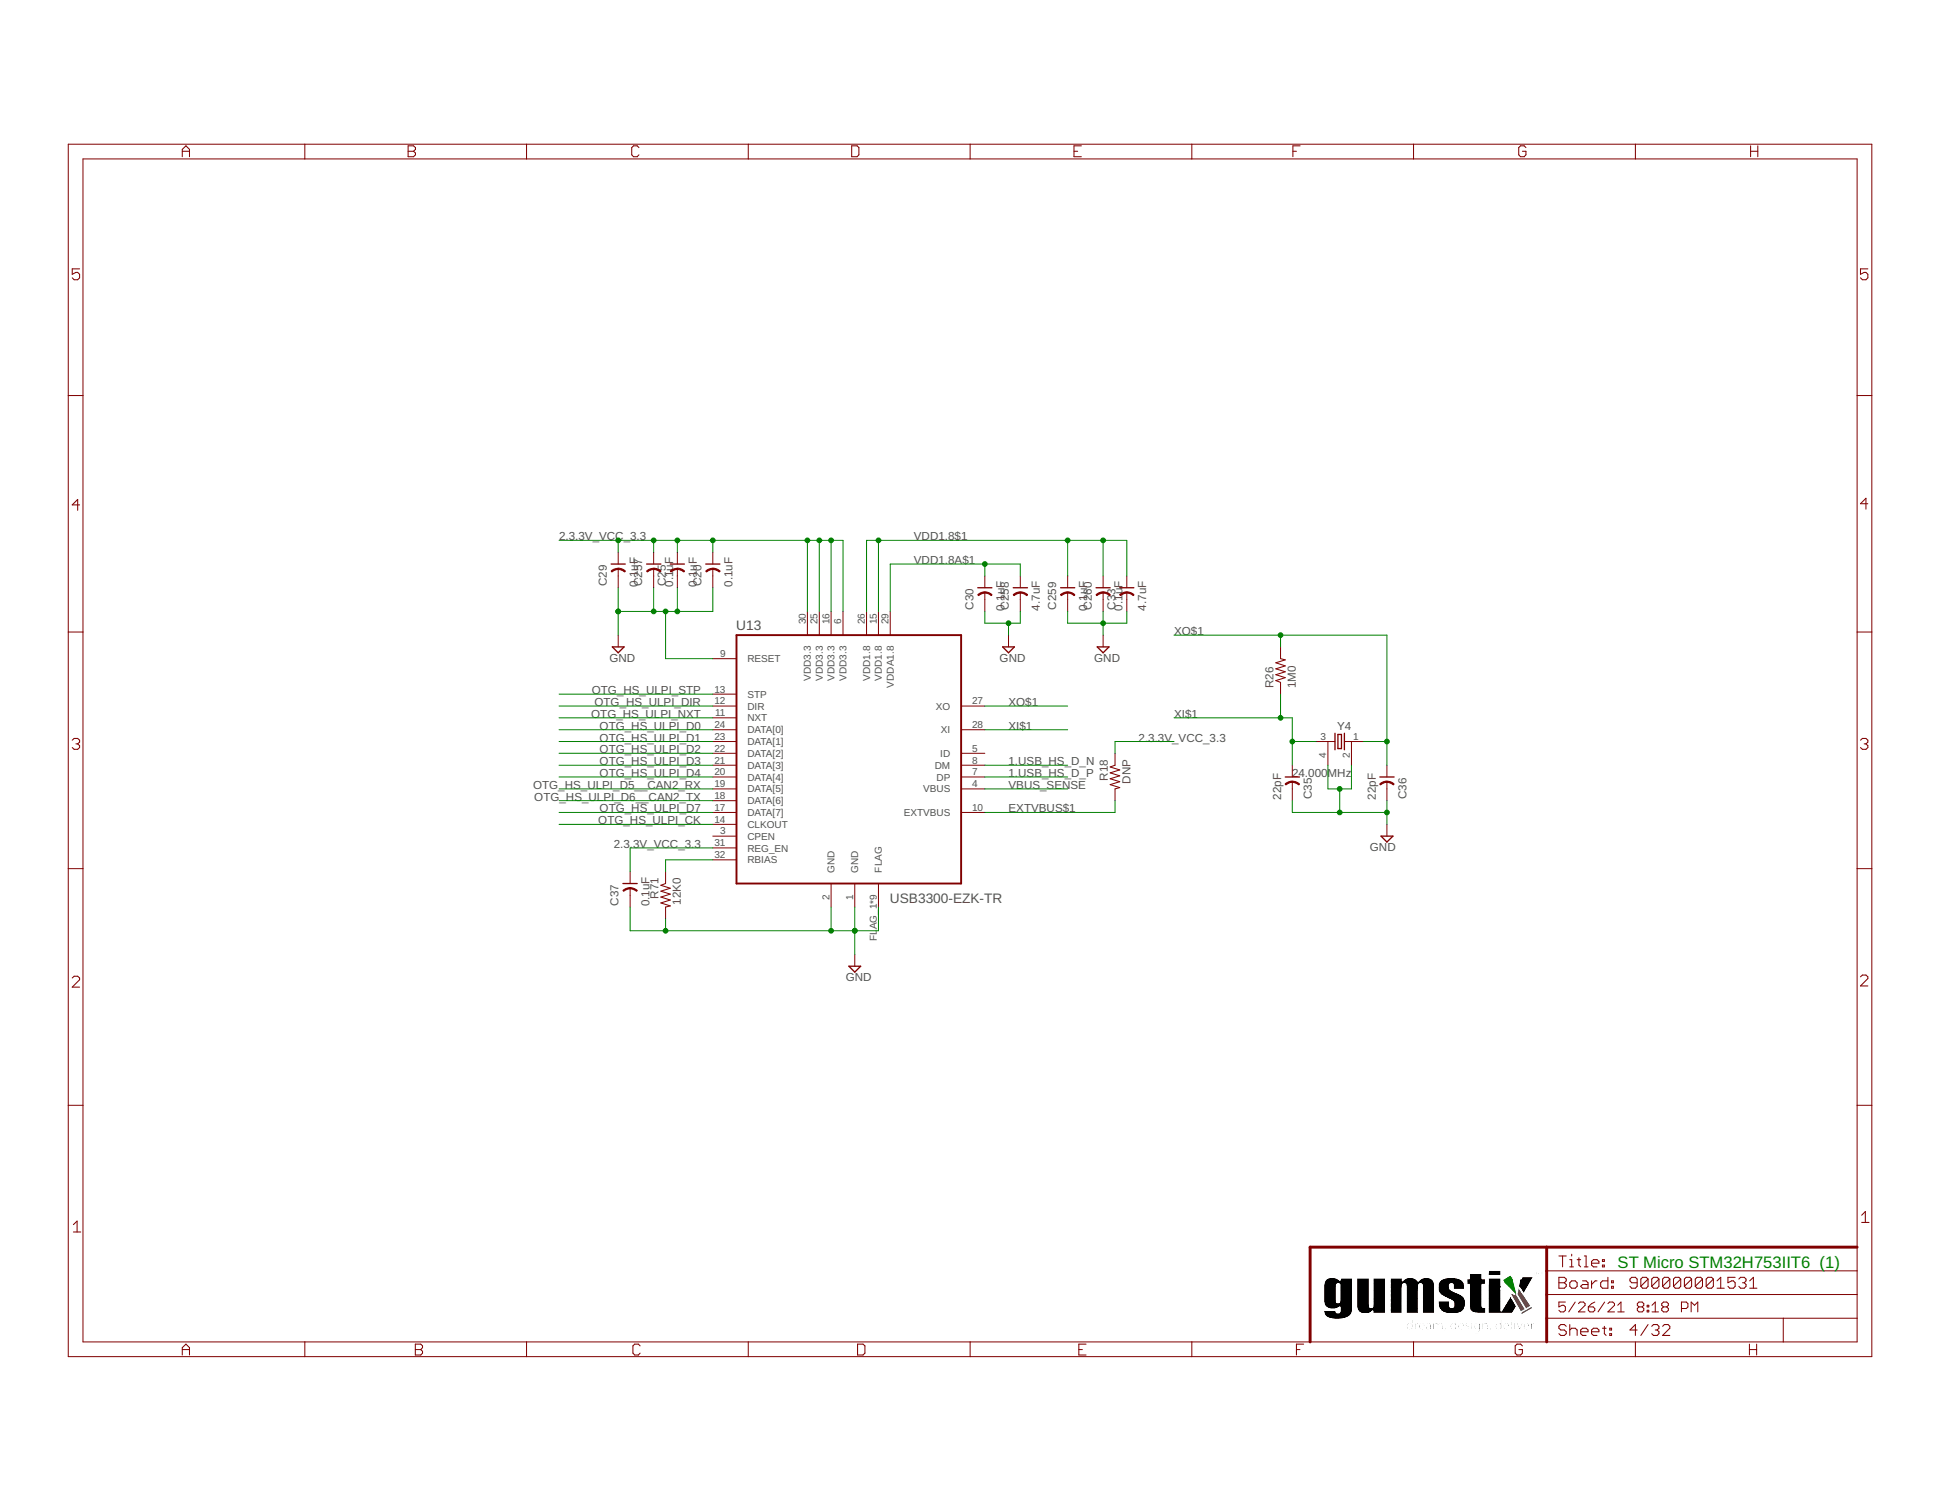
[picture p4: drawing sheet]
<svg xmlns="http://www.w3.org/2000/svg" width="279mm" height="216mm" viewBox="0 0 279 216" stroke-linecap="round" stroke-linejoin="round" font-family="sans-serif">
<defs><g id="words">
<text font-size="2.4" fill="#008000" x="232.7" y="182.4">ST Micro STM32H753IIT6 (1)</text>
<g font-size="2" fill="#505050">
<text x="105.9" y="90.6">U13</text>
<text x="128" y="129.8">USB3300-EZK-TR</text>
</g>
<g font-size="1.7" fill="#505050">
<text x="80.4" y="77.7">2.3.3V_VCC_3.3</text>
<text x="131.5" y="77.7">VDD1.8$1</text>
<text x="131.5" y="81.1">VDD1.8A$1</text>
<text x="87.3" y="84.3" transform="rotate(-90 87.3 84.3)">C29</text>
<text x="91.8" y="84.4" transform="rotate(-90 91.8 84.4)">0.1uF</text>
<text x="92.4" y="84.3" transform="rotate(-90 92.4 84.3)">C257</text>
<text x="95.8" y="84.3" transform="rotate(-90 95.8 84.3)">C25</text>
<text x="96.9" y="84.4" transform="rotate(-90 96.9 84.4)">0.1uF</text>
<text x="100.3" y="84.4" transform="rotate(-90 100.3 84.4)">0.1uF</text>
<text x="100.9" y="84.3" transform="rotate(-90 100.9 84.3)">C20</text>
<text x="105.4" y="84.4" transform="rotate(-90 105.4 84.4)">0.1uF</text>
<text x="140.1" y="87.7" transform="rotate(-90 140.1 87.7)">C30</text>
<text x="144.5" y="87.8" transform="rotate(-90 144.5 87.8)">0.1uF</text>
<text x="145.2" y="87.7" transform="rotate(-90 145.2 87.7)">C258</text>
<text x="149.6" y="87.8" transform="rotate(-90 149.6 87.8)">4.7uF</text>
<text x="152" y="87.7" transform="rotate(-90 152 87.7)">C259</text>
<text x="156.4" y="87.8" transform="rotate(-90 156.4 87.8)">0.1uF</text>
<text x="157.1" y="87.7" transform="rotate(-90 157.1 87.7)">C260</text>
<text x="160.5" y="87.7" transform="rotate(-90 160.5 87.7)">C33</text>
<text x="161.5" y="87.8" transform="rotate(-90 161.5 87.8)">0.1uF</text>
<text x="164.9" y="87.8" transform="rotate(-90 164.9 87.8)">4.7uF</text>
<text x="87.7" y="95.2">GND</text>
<text x="143.8" y="95.2">GND</text>
<text x="157.4" y="95.2">GND</text>
<text x="168.9" y="91.3">XO$1</text>
<text x="85.2" y="99.9">OTG_HS_ULPI_STP</text>
<text x="85.5" y="101.6">OTG_HS_ULPI_DIR</text>
<text x="145.1" y="101.6">XO$1</text>
<text x="183.2" y="99" transform="rotate(-90 183.2 99)">R26</text>
<text x="186.4" y="99" transform="rotate(-90 186.4 99)">1M0</text>
<text x="85.1" y="103.3">OTG_HS_ULPI_NXT</text>
<text x="86.3" y="105">OTG_HS_ULPI_D0</text>
<text x="86.3" y="106.7">OTG_HS_ULPI_D1</text>
<text x="145.1" y="105">XI$1</text>
<text x="163.8" y="106.7">2.3.3V_VCC_3.3</text>
<text x="168.9" y="103.3">XI$1</text>
<text x="192.4" y="105">Y4</text>
<text x="76.7" y="113.5">OTG_HS_ULPI_D5__CAN2_RX</text>
<text x="86.3" y="108.4">OTG_HS_ULPI_D2</text>
<text x="86.3" y="110.1">OTG_HS_ULPI_D3</text>
<text x="86.3" y="111.8">OTG_HS_ULPI_D4</text>
<text x="145.1" y="110.1">1.USB_HS_D_N</text>
<text x="145.1" y="111.8">1.USB_HS_D_P</text>
<text x="145.1" y="113.5">VBUS_SENSE</text>
<text x="159.4" y="112.3" transform="rotate(-90 159.4 112.3)">R18</text>
<text x="162.6" y="112.7" transform="rotate(-90 162.6 112.7)">DNP</text>
<text x="185.9" y="111.8">24.000MHz</text>
<text x="76.9" y="115.2">OTG_HS_ULPI_D6__CAN2_TX</text>
<text x="86.1" y="118.6">OTG_HS_ULPI_CK</text>
<text x="86.3" y="116.9">OTG_HS_ULPI_D7</text>
<text x="145.1" y="116.9">EXTVBUS$1</text>
<text x="184.3" y="115" transform="rotate(-90 184.3 115)">22pF</text>
<text x="188.8" y="114.9" transform="rotate(-90 188.8 114.9)">C35</text>
<text x="197.9" y="115" transform="rotate(-90 197.9 115)">22pF</text>
<text x="202.4" y="114.9" transform="rotate(-90 202.4 114.9)">C36</text>
<text x="88.3" y="122">2.3.</text>
<text x="91.1" y="122">3V_VCC_3.3</text>
<text x="197.1" y="122.4">GND</text>
<text x="89" y="130.2" transform="rotate(-90 89 130.2)">C37</text>
<text x="93.5" y="130.4" transform="rotate(-90 93.5 130.4)">0.1uF</text>
<text x="94.7" y="129.3" transform="rotate(-90 94.7 129.3)">R71</text>
<text x="98" y="130.1" transform="rotate(-90 98 130.1)">12K0</text>
<text x="121.7" y="141.1">GND</text>
</g>
<g font-size="1.4" fill="#505050">
<text x="115.9" y="89.8" transform="rotate(-90 115.9 89.8)">30</text>
<text x="117.6" y="89.8" transform="rotate(-90 117.6 89.8)">25</text>
<text x="119.3" y="89.8" transform="rotate(-90 119.3 89.8)">16</text>
<text x="121" y="89.8" transform="rotate(-90 121 89.8)">6</text>
<text x="124.4" y="89.8" transform="rotate(-90 124.4 89.8)">26</text>
<text x="126.1" y="89.8" transform="rotate(-90 126.1 89.8)">15</text>
<text x="127.8" y="89.8" transform="rotate(-90 127.8 89.8)">29</text>
<text x="103.6" y="94.5">9</text>
<text x="107.5" y="95.3">RESET</text>
<text x="102.8" y="101.3">12</text>
<text x="102.8" y="99.6">13</text>
<text x="107.5" y="100.4">STP</text>
<text x="116.7" y="97.9" transform="rotate(-90 116.7 97.9)">VDD3.3</text>
<text x="118.4" y="97.9" transform="rotate(-90 118.4 97.9)">VDD3.3</text>
<text x="120.1" y="97.9" transform="rotate(-90 120.1 97.9)">VDD3.3</text>
<text x="121.8" y="97.9" transform="rotate(-90 121.8 97.9)">VDD3.3</text>
<text x="125.2" y="97.9" transform="rotate(-90 125.2 97.9)">VDD1.8</text>
<text x="126.9" y="97.9" transform="rotate(-90 126.9 97.9)">VDD1.8</text>
<text x="128.6" y="98.9" transform="rotate(-90 128.6 98.9)">VDDA1.8</text>
<text x="139.9" y="101.3">27</text>
<text x="102.8" y="106.4">23</text>
<text x="102.8" y="104.7">24</text>
<text x="102.9" y="103">11</text>
<text x="107.5" y="107.2">DATA[1]</text>
<text x="107.5" y="105.5">DATA[0]</text>
<text x="107.5" y="102.1">DIR</text>
<text x="107.5" y="103.8">NXT</text>
<text x="134.7" y="102.1">XO</text>
<text x="135.4" y="105.5">XI</text>
<text x="139.9" y="104.7">28</text>
<text x="190" y="106.4">3</text>
<text x="194.7" y="106.4">1</text>
<text x="102.8" y="108.1">22</text>
<text x="102.8" y="109.8">21</text>
<text x="102.8" y="111.5">20</text>
<text x="102.8" y="113.2">19</text>
<text x="107.5" y="108.9">DATA[2]</text>
<text x="107.5" y="110.6">DATA[3]</text>
<text x="107.5" y="112.3">DATA[4]</text>
<text x="107.5" y="114">DATA[5]</text>
<text x="132.8" y="114">VBUS</text>
<text x="134.5" y="110.6">DM</text>
<text x="134.7" y="112.3">DP</text>
<text x="135.3" y="108.9">ID</text>
<text x="139.9" y="109.8">8</text>
<text x="139.9" y="111.5">7</text>
<text x="139.9" y="108.1">5</text>
<text x="139.9" y="113.2">4</text>
<text x="190.8" y="109" transform="rotate(-90 190.8 109)">4</text>
<text x="194.2" y="109" transform="rotate(-90 194.2 109)">2</text>
<text x="102.8" y="114.9">18</text>
<text x="102.8" y="116.6">17</text>
<text x="102.8" y="118.3">14</text>
<text x="107.5" y="115.7">DATA[6]</text>
<text x="107.5" y="117.4">DATA[7]</text>
<text x="107.5" y="119.1">CLKOUT</text>
<text x="130" y="117.4">EXTVBUS</text>
<text x="139.9" y="116.6">10</text>
<text x="102.8" y="123.4">32</text>
<text x="102.8" y="121.7">31</text>
<text x="103.6" y="120">3</text>
<text x="107.5" y="120.8">CPEN</text>
<text x="107.5" y="124.2">RBIAS</text>
<text x="107.5" y="122.5">REG_EN</text>
<text x="120.1" y="125.5" transform="rotate(-90 120.1 125.5)">GND</text>
<text x="123.5" y="125.5" transform="rotate(-90 123.5 125.5)">GND</text>
<text x="126.9" y="125.5" transform="rotate(-90 126.9 125.5)">FLAG</text>
<text x="119.3" y="129.4" transform="rotate(-90 119.3 129.4)">2</text>
<text x="122.7" y="129.4" transform="rotate(-90 122.7 129.4)">1</text>
<text x="126.1" y="135.4" transform="rotate(-90 126.1 135.4)">FL</text>
<text x="126.1" y="133.7" transform="rotate(-90 126.1 133.7)">AG_1*9</text>
</g>
</g></defs>
<g fill="none" stroke="#800000" stroke-width=".14">
<path d="M9.8 20.7h259.5v174.4h-259.5zM11.9 22.9h255.3v170.1h-255.3zM43.9 20.7v2.2M75.8 20.7v2.2M107.7 20.7v2.2M139.6 20.7v2.2M171.5 20.7v2.2M203.4 20.7v2.2M235.3 20.7v2.2M9.8 56.9h2.1M267.2 56.9h2.1M88.9 79.4v1.7"/>
<path d="M94 79.4v1.7M97.5 79.4v1.7M102.6 79.4v1.7M9.8 90.9h2.1M88.9 81.8v2.7M88.9 91.4v1.6M94 81.8v2.7M97.5 81.8v2.7M102.6 94.7h3.4M102.6 99.8h3.4M102.6 81.8v2.7M116.2 87.9v3.5"/>
<path d="M117.9 87.9v3.5M119.6 87.9v3.5M121.3 87.9v3.5M124.7 87.9v3.5M126.4 87.9v3.5M128.1 87.9v3.5M141.7 82.8v1.7M141.7 85.2v2.7M145.1 91.4v1.6M146.8 82.8v1.7M146.8 85.2v2.7M153.6 82.8v1.7"/>
<path d="M153.6 85.2v2.7M158.7 82.8v1.7M158.7 85.2v2.7M158.7 91.4v1.6M162.1 82.8v1.7M162.1 85.2v2.7M184.2 93v1.7M184.2 98.1v1.7M267.2 90.9h2.1M102.6 105h3.4M102.6 106.7h3.4M102.6 108.4h3.4"/>
<path d="M102.6 110.1h3.4M102.6 111.8h3.4M102.6 113.5h3.4M102.6 115.2h3.4M102.6 116.9h3.4M102.6 101.6h3.4M102.6 118.6h3.4M102.6 103.3h3.4M138.3 105h3.4M138.3 108.4h3.4M138.3 110.1h3.4M138.3 111.8h3.4"/>
<path d="M138.3 113.5h3.4M138.3 116.9h3.4M138.3 101.6h3.4M160.4 108.4v1.7M160.4 113.5v1.7M185.9 110.1v1.7M185.9 112.4v2.8M189.3 106.7h2.8M191.1 106.7v3.4M193.4 106.7h2.8M194.4 106.7v3.4M199.5 110.1v1.7"/>
<path d="M199.5 112.4v2.8M199.5 118.6v1.7M9.8 124.9h2.1M90.7 125.4v1.7M90.7 127.8v2.7M95.8 125.4v1.7M95.8 130.5v1.7M102.6 120.3h3.4M102.6 123.7h3.4M102.6 122h3.4M119.6 127.1v3.4M123 127.1v3.4"/>
<path d="M123 137.3v1.7M126.4 127.1v3.4M267.2 124.9h2.1M9.8 159h2.1M267.2 159h2.1M43.9 193v2.1M75.8 193v2.1M107.7 193v2.1M139.6 193v2.1M171.5 193v2.1M203.4 193v2.1M222.5 189.6h44.7"/>
<path d="M222.5 186.2h44.7M222.5 182.8h44.7M225.2 187.3h-.9v.7l.4-.3h.3l.2 .3v.5l-.2 .2h-.5l-.2-.2M226.6 187.3l-.9 1.4M227.1 187.5l.2-.2h.5l.2 .2v.2l-.9 1h.9M228.5 188h.7l.2 .2v.3l-.2 .2h-.5l-.2-.2zM229.4 187.3l-.4 .2-.5 .5M230.9 187.3l-1 1.4M231.3 187.5l.3-.2h.4l.3 .2v.2l-1 1h1M232.7 188.7h1M232.7 187.7l.5-.4v1.4M235.3 193v2.1"/>
<path d="M235.8 188l-.2-.3v-.2l.2-.2h.5l.2 .2v.2l-.2 .3M235.8 188l-.2 .2v.3l.2 .2h.5l.2-.2v-.3l-.2-.2M235.8 188h.5M237 187.7h.2v.3h-.2zM237 188.5h.2v.2h-.2zM237.7 188.7h.9M237.7 187.7l.4-.4v1.4M239.3 188l-.2-.3v-.2l.2-.2h.5l.2 .2v.2l-.2 .3M239.3 188l-.2 .2v.3l.2 .2h.5l.2-.2v-.3l-.2-.2M239.3 188h.5M241.9 188.2h.7l.2-.2v-.5l-.2-.2h-.7v1.4M243.3 188.7v-1.4l.5 .4 .5-.4v1.4"/>
<path d="M256.6 189.6v3.4"/>
</g>
<path d="M222.5 179.4v13.6M267.2 179.4h-78.7v13.6" fill="none" stroke="#800000" stroke-width=".42"/>
<g fill="none" stroke="#800000" stroke-width=".15">
<path d="M11.5 38.7h-1.1v.8l.5-.3h.3l.3 .3v.5l-.3 .2h-.5l-.3-.2M26.2 22.5v-1l.6-.5 .5 .5v1M26.2 21.8h1.1M58.7 21.8h.8M58.7 21h.8l.3 .2v.3l-.3 .3 .3 .2v.3l-.3 .2h-.8zM91.9 21.2l-.2-.2h-.6l-.2 .2v1.1l.2 .2h.6l.2-.2M122.5 21h.8l.3 .2v1.1l-.3 .2h-.8zM154.5 21.8h.5M155.6 21h-1.1v1.5h1.1M186 21.8h.5M187 21h-1v1.5M219.5 21.2l-.2-.2h-.5l-.3 .2v1.1l.3 .2h.5l.2-.2v-.5h-.5"/>
<path d="M251.9 21v1.5M251.9 21.8h1M252.9 21v1.5M268.7 38.7h-1v.8l.5-.3h.3l.2 .3v.5l-.2 .2h-.6l-.2-.2M11.5 72.6h-1.1l.8-.8v1.6M268.7 72.5h-1l.8-.8v1.5M184.2 94.7l.7 .2-1.3 .4 1.3 .5-1.3 .4 1.3 .4-1.3 .4 1.3 .5-1.3 .4 .6 .2M10.4 106.5l.3-.3h.5l.3 .3v.2l-.3 .3M10.9 107h.3M11.2 107l.3 .3v.2l-.3 .3h-.5l-.3-.3M160.4 110.1l-.7 .2 1.4 .4-1.4 .5 1.4 .4-1.4 .4 1.4 .4-1.4 .5 1.4 .4-.7 .2M267.7 106.5l.2-.3h.6l.2 .3v.2l-.2 .3"/>
<path d="M268.2 107h.3M268.5 107l.2 .3v.2l-.2 .3h-.6l-.2-.3M95.8 127.1l-.7 .2 1.3 .5-1.3 .4 1.3 .4-1.3 .4 1.3 .5-1.3 .4 1.3 .4-.6 .2M10.4 140.7l.3-.3h.5l.3 .3v.2l-1.1 1.1h1.1M267.7 140.5l.2-.2h.6l.2 .2v.3l-1 1h1M10.6 176.1l.5-.5v1.6M10.6 177.2h1M267.8 174.8l.6-.5v1.5M267.8 175.8h1.1M26.2 194.9v-1.1l.6-.5 .5 .5v1.1M26.2 194.1h1.1M59.8 194.1h.7"/>
<path d="M59.8 193.3h.7l.3 .3v.2l-.3 .3 .3 .3v.2l-.3 .3h-.7zM92.1 193.6l-.3-.3h-.5l-.2 .3v1l.2 .3h.5l.3-.3M123.4 193.3h.8l.2 .3v1l-.2 .3h-.8zM155.2 194.1h.5M156.3 193.3h-1.1v1.6h1.1M186.5 194.1h.5M187.6 193.3h-1.1v1.6M219 193.6l-.2-.3h-.6l-.2 .3v1l.2 .3h.6l.2-.3v-.5h-.5M224.3 183.7h.8l.2 .3v.2l-.2 .3 .2 .3v.2l-.2 .3h-.8zM224.3 184.5h.8M224.3 180.7h1M224.8 180.7v1.5"/>
<path d="M225.3 190.8l-.2-.3h-.5l-.3 .3v.3l.3 .2h.5l.2 .3v.2l-.2 .3h-.5l-.3-.3M225.8 184.5l.3-.3h.5l.3 .3v.5l-.3 .3h-.5l-.3-.3zM225.8 190.5v1.6M225.8 191.3l.3-.2h.5l.3 .2v.8M225.8 181.2h.3v1M225.8 182.2h.6M226.1 180.4v.3M226.9 181.2h.5M227.2 180.9v1.1l.2 .2M227.4 191.6h1.1v-.3l-.3-.2h-.5l-.3 .2v.5l.3 .3h.5M227.7 184.2h.5l.3 .3v.8h-.8l-.3-.3 .3-.2h.8M227.9 180.7h.3v1.5"/>
<path d="M227.9 182.2h.6M229 191.6h1v-.3l-.2-.2h-.5l-.3 .2v.5l.3 .3h.5M229 181.7h1v-.3l-.2-.2h-.5l-.3 .2v.6l.3 .2h.5M229 184.2v1.1M229.8 184.2h-.3l-.5 .6M230.5 191.1h.6M230.5 181.2h.3v.2h-.3zM230.5 182h.3v.2h-.3zM230.8 190.8v1l.3 .3M231.3 183.7v1.6h-.8l-.2-.3v-.5l.2-.3h.8M231.6 191.1h.3v.2h-.3zM231.6 191.8h.3v.3h-.3z"/>
<path d="M231.9 185h.2v.3h-.2zM231.9 184.2h.2v.3h-.2zM235.5 184.5h-.7l-.3-.3v-.2l.3-.3h.5l.2 .3v1l-.2 .3h-.5l-.3-.3M235.5 191.3h-1l.8-.8v1.6M237.1 184v1l-.2 .3h-.6l-.2-.3M237.1 184l-.2-.3h-.6l-.2 .3v1M237.1 184l-1 1M237.1 190.5l-1 1.6M237.6 190.8l.3-.3h.5l.3 .3v.3l-.3 .2M238.1 191.3h.3M238.4 191.3l.3 .3v.2l-.3 .3h-.5l-.3-.3M238.7 184v1l-.3 .3h-.5l-.3-.3"/>
<path d="M238.7 184l-.3-.3h-.5l-.3 .3v1M238.7 184l-1.1 1M239.2 190.8l.3-.3h.5l.2 .3v.3l-1 1h1M240.2 184v1l-.2 .3h-.5l-.3-.3M240.2 184l-.2-.3h-.5l-.3 .3v1M240.2 184l-1 1M241.8 184v1l-.2 .3h-.6l-.2-.3M241.8 184l-.2-.3h-.6l-.2 .3v1M241.8 184l-1 1M243.4 184v1l-.3 .3h-.5l-.3-.3M243.4 184l-.3-.3h-.5l-.3 .3v1M243.4 184l-1.1 1"/>
<path d="M244.9 184v1l-.2 .3h-.5l-.3-.3M244.9 184l-.2-.3h-.5l-.3 .3v1M244.9 184l-1 1M246.5 184v1l-.2 .3h-.6l-.2-.3M246.5 184l-.2-.3h-.6l-.2 .3v1M246.5 184l-1 1M247 185.3h1.1M247 184.2l.6-.5v1.6M249.6 183.7h-1v.8l.5-.3h.3l.2 .3v.5l-.2 .3h-.5l-.3-.3M250.2 184l.2-.3h.6l.2 .3v.2l-.2 .3M250.7 184.5h.3M251 184.5l.2 .3v.2l-.2 .3h-.6l-.2-.3"/>
<path d="M251.7 194.1h1M251.7 193.3v1.6M251.7 185.3h1.1M251.7 184.2l.6-.5v1.6M252.7 193.3v1.6"/>
</g>
<path d="M106 91.4h32.3v35.7h-32.3z" fill="none" stroke="#800000" stroke-width=".28"/>
<g fill="none" stroke="#800000" stroke-width=".19">
<path d="M87.9 81.1h2.1M88.1 93h1.7l-.9 .9zM93 81.1h2.1M96.4 81.1h2.1M101.5 81.1h2.1M140.7 84.5h2M144.3 93h1.6l-.8 .9zM145.8 84.5h2M152.6 84.5h2M157.7 84.5h2M157.9 93h1.7l-.9 .9zM161.1 84.5h2"/>
<path d="M184.9 111.8h2.1M192.1 105.5v2.3M192.5 105.6h.5v2.1h-.5zM193.4 105.5v2.3M198.5 111.8h2.1M89.6 127.1h2.1M122.1 139h1.7l-.8 .8zM198.7 120.3h1.7l-.9 .8z"/>
</g>
<g fill="#800000" stroke="#800000" stroke-width=".14">
<path d="M102.6 81.7l.7 .2 .3 .2-.1 .2-.3-.2-.6-.2z" fill-rule="evenodd"/>
<path d="M101.6 82l1-.3v.2l-1 .4-.1-.2z" fill-rule="evenodd"/>
<path d="M97.5 81.7l.6 .2 .4 .2-.1 .2-.3-.2-.6-.2z" fill-rule="evenodd"/>
<path d="M96.5 82l1-.3v.2l-1 .4-.1-.2z" fill-rule="evenodd"/>
<path d="M94.1 81.7l.6 .2 .4 .2-.1 .2-.3-.2-.7-.2z" fill-rule="evenodd"/>
<path d="M93.1 82l.9-.3 .1 .2-.7 .2-.3 .2-.1-.2z" fill-rule="evenodd"/>
<path d="M88.9 81.7l.7 .2 .4 .2-.1 .2-.3-.2-.7-.2z" fill-rule="evenodd"/>
<path d="M87.9 82.1l.4-.2 .6-.2v.2l-.9 .4z" fill-rule="evenodd"/>
<path d="M141.7 85.1l.7 .2 .3 .3-.1 .1-.3-.2-.6-.2z" fill-rule="evenodd"/>
<path d="M140.7 85.5l.6-.3 .4-.1v.2l-.9 .4z" fill-rule="evenodd"/>
<path d="M146.8 85.1l.4 .1 .6 .4-.1 .1-.3-.2-.6-.2z" fill-rule="evenodd"/>
<path d="M145.8 85.5l.3-.2 .7-.2v.2l-.6 .2-.3 .2z" fill-rule="evenodd"/>
<path d="M153.6 85.1l.7 .2 .3 .3-.1 .1-.2-.2-.7-.2z" fill-rule="evenodd"/>
<path d="M152.6 85.5l.6-.3 .4-.1v.2l-.3 .1-.6 .3z" fill-rule="evenodd"/>
<path d="M162.1 85.1l.7 .2 .4 .3-.2 .1-.2-.2-.7-.2z" fill-rule="evenodd"/>
<path d="M161.1 85.5l.6-.3 .4-.1v.2l-.3 .1-.6 .3z" fill-rule="evenodd"/>
<path d="M158.7 85.1l.7 .2 .3 .3-.1 .1-.2-.2-.7-.2z" fill-rule="evenodd"/>
<path d="M157.7 85.5l.6-.3 .4-.1v.2l-.9 .4z" fill-rule="evenodd"/>
<path d="M184.9 112.8l.6-.4h.4v.1l-.3 .1-.6 .3z" fill-rule="evenodd"/>
<path d="M185.9 112.4h.5l.6 .4-.1 .1-.3-.2-.7-.2z" fill-rule="evenodd"/>
<path d="M198.5 112.8l.6-.4h.4l.1 .1-.4 .1-.6 .3z" fill-rule="evenodd"/>
<path d="M199.6 112.4l.6 .1 .4 .3-.1 .1-.3-.2-.7-.2z" fill-rule="evenodd"/>
<path d="M90.7 127.7h.4l.6 .4-.1 .1-1-.4z" fill-rule="evenodd"/>
<path d="M89.6 128.1l.4-.3 .6-.1 .1 .1-.4 .1-.6 .3z" fill-rule="evenodd"/>
</g>
<g fill="none" stroke="#008000" stroke-width=".14">
<path d="M80.4 77.7h40.9v10.2M88.9 77.7v1.7M94 77.7v1.7M97.5 77.7v1.7M102.6 77.7v1.7M116.2 77.7v10.2M117.9 77.7v10.2M119.6 77.7v10.2M126.4 77.7v10.2M153.6 77.7v5.1M158.7 77.7v5.1M80.4 99.8h22.2"/>
<path d="M88.9 84.5v6.9M94 84.5v3.4M95.8 87.9v6.8h6.8M97.5 84.5v3.4M102.6 84.5v3.4h-13.7M141.7 81.1v1.7M141.7 87.9v1.7h5.1v-1.7M145.1 89.6v1.8M146.8 82.8v-1.7h-18.7v6.8M153.6 87.9v1.7h8.5v-1.7M158.7 87.9v3.5M162.1 82.8v-5.1h-37.4v10.2"/>
<path d="M168.9 91.4h30.6v18.7M184.2 91.4v1.6M184.2 99.8v3.5M80.4 113.5h22.2M80.4 116.9h22.2M80.4 106.7h22.2M80.4 103.3h22.2M80.4 105h22.2M80.4 101.6h22.2M80.4 108.4h22.2M80.4 110.1h22.2M80.4 111.8h22.2"/>
<path d="M80.4 115.2h22.2M80.4 118.6h22.2M141.7 113.5h11.9M141.7 105h11.9M141.7 101.6h11.9M141.7 110.1h11.9M141.7 111.8h11.9M160.4 115.2v1.7h-18.7M168.9 103.3h17v6.8M168.9 106.7h-8.5v1.7M185.9 115.2v1.7h13.6M185.9 106.7h3.4"/>
<path d="M191.1 110.1v3.4h3.3v-3.4M192.7 113.5v3.4M196.2 106.7h3.3M199.5 115.2v3.4M90.7 130.5v3.4h35.7v-3.4M95.8 132.2v1.7M102.6 123.7h-6.8v1.7M102.6 122h-11.9v3.4M119.6 130.5v3.4M123 130.5v6.8"/>
</g>
<g fill="#008000" stroke="#008000" stroke-width=".14">
<circle cx="94" cy="87.9" r=".34"/>
<circle cx="97.5" cy="87.9" r=".34"/>
<circle cx="88.9" cy="87.9" r=".34"/>
<circle cx="95.8" cy="87.9" r=".34"/>
<circle cx="145.1" cy="89.6" r=".34"/>
<circle cx="158.7" cy="89.6" r=".34"/>
<circle cx="192.7" cy="113.5" r=".34"/>
<circle cx="199.5" cy="116.9" r=".34"/>
<circle cx="192.7" cy="116.9" r=".34"/>
<circle cx="123" cy="133.9" r=".34"/>
<circle cx="95.8" cy="133.9" r=".34"/>
<circle cx="119.6" cy="133.9" r=".34"/>
<circle cx="94" cy="77.7" r=".34"/>
<circle cx="97.5" cy="77.7" r=".34"/>
<circle cx="102.6" cy="77.7" r=".34"/>
<circle cx="116.2" cy="77.7" r=".34"/>
<circle cx="117.9" cy="77.7" r=".34"/>
<circle cx="119.6" cy="77.7" r=".34"/>
<circle cx="88.9" cy="77.7" r=".34"/>
<circle cx="126.4" cy="77.7" r=".34"/>
<circle cx="153.6" cy="77.7" r=".34"/>
<circle cx="158.7" cy="77.7" r=".34"/>
<circle cx="141.7" cy="81.1" r=".34"/>
<circle cx="185.9" cy="106.7" r=".34"/>
<circle cx="184.2" cy="103.3" r=".34"/>
<circle cx="184.2" cy="91.4" r=".34"/>
<circle cx="199.5" cy="106.7" r=".34"/>
</g>
<g fill="#000" stroke="#000" stroke-width=".14">
<path d="M190.4 188.6l1.8 .1zM190.4 188.6h1.8zM190.4 188.5l1.8 .1zM190.4 187.1l1.9 .1zM190.4 187.1h1.8zM190.4 187l1.8 .1zM190.4 187h1.8zM190.4 186.9l1.8 .1zM190.4 186.9h1.8zM190.4 186.8l1.8 .1zM190.4 186.8h1.8zM190.4 186.7l1.8 .1z"/>
<path d="M190.4 186.7h1.8zM190.4 186.6l1.8 .1zM190.4 186.6h1.8zM190.4 186.5l1.8 .1zM190.4 186.5h1.8zM190.4 186.4l1.8 .1zM190.4 186.4h1.8zM190.4 186.3l1.8 .1zM190.4 186.3h1.8zM190.4 186.2l1.8 .1zM190.4 186.2h1.8zM190.4 186.1l1.8 .1z"/>
<path d="M190.4 186.1h1.8zM190.4 186l1.8 .1zM190.4 186h1.8zM190.4 185.9l1.8 .1zM190.4 185.9h1.8zM190.4 185.8l1.8 .1zM190.4 185.8h1.8zM190.4 185.7l1.8 .1zM190.4 185.7h1.8zM190.4 185.6l1.8 .1zM190.4 185.6h1.8zM190.4 185.5l1.8 .1z"/>
<path d="M190.4 185.5h1.8zM190.4 185.4l1.8 .1zM190.4 185.4h1.8zM190.4 185.3l1.8 .1zM190.4 185.3h1.8zM190.4 185.2l1.8 .1zM190.4 185.2h1.8zM190.4 185.1l1.8 .1zM190.4 185.1h1.8zM190.4 185l1.8 .1zM190.4 185h1.8zM190.4 184.9l1.9 .1z"/>
<path d="M190.4 184.9h1.9zM190.5 188.7l1.7 .1zM190.5 188.7h1.7zM190.5 188.8l1.9 .1zM190.5 188.8h1.8zM190.5 187.5h4.1zM190.5 187.4l4.1 .1zM190.5 187.4h1.9zM190.5 187.3l1.8 .1zM190.5 187.3h1.8zM190.5 187.2l1.8 .1zM190.5 187.2h1.8z"/>
<path d="M190.5 184.8l1.8 .1zM190.5 184.8h1.8zM190.5 184.7l1.8 .1zM190.5 184.7h1.8zM190.5 184.6l1.9 .1zM190.5 184.6h4.1zM190.5 189h3.9zM190.5 188.9l4 .1zM190.5 188.9h4zM190.5 187.6h4.1zM190.5 187.5l4.1 .1zM190.5 184.5l4.1 .1z"/>
<path d="M190.5 184.5h4.1zM190.5 184.4l4.1 .1zM190.5 189.1h3.9zM190.5 189l3.9 .1zM190.5 187.7h4.1zM190.5 187.6l4.1 .1zM190.5 184.4h4.1zM190.5 184.3l4.1 .1zM190.6 189.1l3.7 .1zM190.6 189.1h3.8zM190.6 187.7l4 .1zM190.6 187.7h4z"/>
<path d="M190.6 184.3h4zM190.6 189.2h3.7zM190.6 187.8l4 .1zM190.6 187.8h4zM190.6 184.2l4 .1zM190.6 184.2h4zM190.6 189.3h3.6zM190.6 189.2l3.6 .1zM190.6 187.9h4zM190.6 184.1l2.2 .1zM190.6 184.1h2.1zM190.7 189.3h3.5z"/>
<path d="M190.7 187.9h3.9zM190.7 184.1h2zM190.7 189.3l3.4 .1zM190.7 187.9l3.9 .1zM190.7 184l1.9 .1zM190.8 189.4h3.3zM190.8 188h2zM190.8 184h1.8zM190.8 184h1.7zM190.8 189.4h3.2zM190.8 188h1.9zM190.9 189.4l3.1 .1z"/>
<path d="M190.9 188l1.8 .1zM190.9 183.9l1.5 .1zM190.9 188.1h1.7zM190.9 183.9h1.5zM191 189.5h2.9zM191 183.9h1.3zM191 188.1l1.5 .1zM191.1 189.5h2.7zM191.1 188.2h1.3zM191.1 183.8l1.1 .1zM191.1 189.5l2.6 .1zM191.2 188.2h1.1z"/>
<path d="M191.2 183.8h.9zM191.2 189.6h2.4zM191.3 188.2l.9 .1zM191.3 189.6l2.2 .1zM191.4 183.7l.6 .1zM191.5 189.7h1.8zM191.5 188.3h.5zM191.7 189.7h1.4zM192.1 189.7l.5 .1zM192.6 188.8l1.9 .1zM192.6 187.4h2zM192.7 188.8h1.8z"/>
<path d="M192.7 187.3l1.9 .1zM192.7 184.6l1.9 .1zM192.7 187.3h1.9zM192.7 184.7h1.9zM192.8 188.7l1.7 .1zM192.8 187.3h1.8zM192.8 187.2l1.8 .1zM192.8 187.2h1.8zM192.8 187.1l1.8 .1zM192.8 184.8h1.8zM192.8 184.7l1.8 .1zM192.8 188.7h1.8z"/>
<path d="M192.8 188.6l1.8 .1zM192.8 188.6h1.8zM192.8 188.5l1.8 .1zM192.8 187.1h1.8zM192.8 187l1.8 .1zM192.8 187h1.8zM192.8 186.9l1.8 .1zM192.8 186.9h1.8zM192.8 186.8l1.8 .1zM192.8 186.8h1.8zM192.8 186.7l1.8 .1zM192.8 186.7h1.8z"/>
<path d="M192.8 186.6l1.8 .1zM192.8 186.6h1.8zM192.8 186.5l1.8 .1zM192.8 186.5h1.8zM192.8 186.4l1.8 .1zM192.8 186.4h1.8zM192.8 186.3l1.8 .1zM192.8 186.3h1.8zM192.8 186.2l1.8 .1zM192.8 186.2h1.8zM192.8 186.1l1.8 .1zM192.8 186.1h1.8z"/>
<path d="M192.8 186l1.8 .1zM192.8 186h1.8zM192.8 185.9l1.8 .1zM192.8 185.9h1.8zM192.8 185.8l1.8 .1zM192.8 185.8h1.8zM192.8 185.7l1.8 .1zM192.8 185.7h1.8zM192.8 185.6l1.8 .1zM192.8 185.6h1.8zM192.8 185.5l1.8 .1zM192.8 185.5h1.8z"/>
<path d="M192.8 185.4l1.8 .1zM192.8 185.4h1.8zM192.8 185.3l1.8 .1zM192.8 185.3h1.8zM192.8 185.2l1.8 .1zM192.8 185.2h1.8zM192.8 185.1l1.8 .1zM192.8 185.1h1.8zM192.8 185l1.8 .1zM192.8 185h1.8zM192.8 184.9l1.8 .1zM192.8 184.9h1.8z"/>
<path d="M192.8 184.8l1.8 .1zM192.8 184.1l1.8 .1zM192.8 188.5h1.8zM192.8 188.4l1.8 .1zM192.8 188.4h1.8zM192.8 188.3l1.8 .1zM192.8 188.3h1.8zM192.8 188.2l1.8 .1zM192.8 188.2h1.8zM192.8 188.1l1.8 .1zM192.8 188.1h1.8zM192.8 188l1.8 .1z"/>
<path d="M192.8 188h1.8zM192.8 184.1h1.8zM192.8 184l1.8 .1zM192.8 184h1.8zM192.8 183.9l1.8 .1zM192.9 183.9h1.7zM192.9 183.8l1.7 .1zM195.2 187.9h1.8zM195.2 187.8l1.8 .1zM195.2 187.8h1.8zM195.2 187.7l1.8 .1zM195.2 187.7h1.8z"/>
<path d="M195.2 187.6l1.8 .1zM195.2 187.6h1.8zM195.2 187.5l1.8 .1zM195.2 187.5h1.8zM195.2 187.4l1.8 .1zM195.2 187.4h1.8zM195.2 187.3l1.8 .1zM195.2 187.3h1.8zM195.2 187.2l1.8 .1zM195.2 187.2h1.8zM195.2 187.1l1.8 .1zM195.2 187.1h1.8z"/>
<path d="M195.2 187l1.8 .1zM195.2 187h1.8zM195.2 186.9l1.8 .1zM195.2 186.9h1.8zM195.2 186.8l1.8 .1zM195.2 186.8h1.8zM195.2 186.7l1.8 .1zM195.2 186.7h1.8zM195.2 186.6l1.8 .1zM195.2 186.6h1.8zM195.2 186.5l1.8 .1zM195.2 186.5h1.8z"/>
<path d="M195.2 186.4l1.8 .1zM195.2 186.4h1.8zM195.2 186.3l1.8 .1zM195.2 186.3h1.8zM195.2 186.2l1.8 .1zM195.2 186.2h1.8zM195.2 186.1l1.8 .1zM195.2 186.1h1.8zM195.2 186l1.8 .1zM195.2 186h1.8zM195.2 185.9l1.8 .1zM195.2 185.9h1.8z"/>
<path d="M195.2 185.8l1.8 .1zM195.2 185.8h1.8zM195.2 185.7l1.8 .1zM195.2 185.7h1.8zM195.2 185.6l1.8 .1zM195.2 185.6h1.8zM195.2 185.5l1.8 .1zM195.2 185.5h1.8zM195.2 185.4l1.8 .1zM195.2 185.4h1.8zM195.2 185.3l1.8 .1zM195.2 185.3h1.8z"/>
<path d="M195.2 185.2l1.8 .1zM195.2 185.2h1.8zM195.2 185.1l1.8 .1zM195.2 185.1h1.8zM195.2 185l1.8 .1zM195.2 185h1.8zM195.2 184.9l1.8 .1zM195.2 184.9h1.8zM195.2 184.8l1.8 .1zM195.2 184.8h1.8zM195.2 184.7l1.8 .1zM195.2 184.7h1.8z"/>
<path d="M195.2 184.6l1.8 .1zM195.2 184.6h1.8zM195.2 184.5l1.8 .1zM195.2 184.5h1.8zM195.2 184.4l1.8 .1zM195.2 184.4h1.8zM195.2 184.3l1.8 .1zM195.2 184.3h1.8zM195.2 184.2l1.8 .1zM195.2 184.2h1.8zM195.2 184.1l1.8 .1zM195.2 184.1h1.8z"/>
<path d="M195.2 184l1.8 .1zM195.2 184h1.8zM195.2 183.9l1.8 .1zM195.2 183.9h1.8zM195.2 183.8l1.8 .1zM195.2 188.2h4.1zM195.2 188.1l4.1 .1zM195.2 188.1h4.1zM195.2 188l1.9 .1zM195.2 188h1.9zM195.2 187.9l1.8 .1zM195.3 188.3h4z"/>
<path d="M195.3 188.2l4 .1zM195.3 188.2h4zM195.3 188.4h4zM195.3 188.3l4 .1zM195.3 188.4l4 .1zM195.4 188.5l2.1 .1zM195.4 188.5h2.1zM195.4 188.6h2zM195.5 188.6h1.9zM195.5 188.6l1.9 .1zM195.5 188.7h1.8zM195.6 188.7l1.7 .1z"/>
<path d="M195.6 188.8h1.6zM195.7 188.8h1.4zM195.7 188.8l1.4 .1zM195.9 188.9h1.1zM196 188.9l.9 .1zM196.2 188.9l.5 .1zM197.4 188l1.9 .1zM197.5 188h1.8zM197.5 188.8l1.8 .1zM197.5 188.8h1.8zM197.5 188.7l1.8 .1zM197.5 188.7h1.8z"/>
<path d="M197.5 188.6l1.8 .1zM197.5 187.9l1.8 .1zM197.5 187.9h1.8zM197.5 187.8l1.8 .1zM197.5 187.8h1.8zM197.5 188.6h1.8zM197.5 188.5l1.8 .1zM197.5 188.5h1.8zM197.5 187.7l1.8 .1zM197.5 187.7h1.8zM197.5 187.6l1.8 .1zM197.5 187.6h1.8z"/>
<path d="M197.5 187.5l1.8 .1zM197.5 187.5h1.8zM197.5 187.4l1.8 .1zM197.5 187.4h1.8zM197.5 187.3l1.8 .1zM197.5 187.3h1.8zM197.5 187.2l1.8 .1zM197.5 187.2h1.8zM197.5 187.1l1.8 .1zM197.5 187.1h1.8zM197.5 187l1.8 .1zM197.5 187h1.8z"/>
<path d="M197.5 186.9l1.8 .1zM197.5 186.9h1.8zM197.5 186.8l1.8 .1zM197.5 186.8h1.8zM197.5 186.7l1.8 .1zM197.5 186.7h1.8zM197.5 186.6l1.8 .1zM197.5 186.6h1.8zM197.5 186.5l1.8 .1zM197.5 186.5h1.8zM197.5 186.4l1.8 .1zM197.5 186.4h1.8z"/>
<path d="M197.5 186.3l1.8 .1zM197.5 186.3h1.8zM197.5 186.2l1.8 .1zM197.5 186.2h1.8zM197.5 186.1l1.8 .1zM197.5 186.1h1.8zM197.5 186l1.8 .1zM197.5 186h1.8zM197.5 185.9l1.8 .1zM197.5 185.9h1.8zM197.5 185.8l1.8 .1zM197.5 185.8h1.8z"/>
<path d="M197.5 185.7l1.8 .1zM197.5 185.7h1.8zM197.5 185.6l1.8 .1zM197.5 185.6h1.8zM197.5 185.5l1.8 .1zM197.5 185.5h1.8zM197.5 185.4l1.8 .1zM197.5 185.4h1.8zM197.5 185.3l1.8 .1zM197.5 185.3h1.8zM197.5 185.2l1.8 .1zM197.5 185.2h1.8z"/>
<path d="M197.5 185.1l1.8 .1zM197.5 185.1h1.8zM197.5 185l1.8 .1zM197.5 185h1.8zM197.5 184.9l1.8 .1zM197.5 184.9h1.8zM197.5 184.8l1.8 .1zM197.5 184.8h1.8zM197.5 184.7l1.8 .1zM197.5 184.7h1.8zM197.5 184.6l1.8 .1zM197.5 184.6h1.8z"/>
<path d="M197.5 184.5l1.8 .1zM197.5 184.5h1.8zM197.5 184.4l1.8 .1zM197.5 184.4h1.8zM197.5 184.3l1.8 .1zM197.5 184.3h1.8zM197.5 184.2l1.8 .1zM197.5 184.2h1.8zM197.5 184.1l1.8 .1zM197.5 184.1h1.8zM197.5 184l1.8 .1zM197.5 184h1.8z"/>
<path d="M197.5 183.9l1.8 .1zM197.5 183.9h1.8zM197.5 183.8l1.8 .1zM200 188.8l1.7 .1zM200 188.8h1.7zM200 188.7l1.7 .1zM200 188.7h1.7zM200 188.6l1.7 .1zM200 188.6h1.7zM200 188.5l1.7 .1zM200 188.5h1.7zM200 188.4l1.7 .1z"/>
<path d="M200 188.4h1.7zM200 188.3l1.7 .1zM200 188.3h1.7zM200 188.2l1.7 .1zM200 188.2h1.7zM200 188.1l1.7 .1zM200 188.1h1.7zM200 188l1.7 .1zM200 188h1.7zM200 187.9l1.7 .1zM200 187.9h1.7zM200 187.8l1.7 .1z"/>
<path d="M200 187.8h1.7zM200 187.7l1.7 .1zM200 187.7h1.7zM200 187.6l1.7 .1zM200 187.6h1.7zM200 187.5l1.7 .1zM200 187.5h1.7zM200 187.4l1.7 .1zM200 187.4h1.7zM200 187.3l1.7 .1zM200 187.3h1.7zM200 187.2l1.7 .1z"/>
<path d="M200 187.2h1.7zM200 187.1l1.7 .1zM200 187.1h1.7zM200 187l1.7 .1zM200 187h1.7zM200 186.9l1.7 .1zM200 186.9h1.7zM200 186.8l1.7 .1zM200 186.8h1.7zM200 186.7l1.7 .1zM200 186.7h1.7zM200 186.6l1.7 .1z"/>
<path d="M200 186.6h1.7zM200 186.5l1.7 .1zM200 186.5h1.7zM200 186.4l1.7 .1zM200 186.4h1.7zM200 186.3l1.7 .1zM200 186.3h1.7zM200 186.2l1.7 .1zM200 186.2h1.7zM200 186.1l1.7 .1zM200 186.1h1.7zM200 186l1.7 .1z"/>
<path d="M200 186h1.7zM200 185.9l1.7 .1zM200 185.9h1.7zM200 185.8l1.7 .1zM200 185.8h1.7zM200 185.7l1.7 .1zM200 185.7h1.7zM200 185.6l1.7 .1zM200 185.6h1.7zM200 185.5l1.7 .1zM200 185.5h1.7zM200 185.4l1.7 .1z"/>
<path d="M200 185.4h1.7zM200 185.3l1.7 .1zM200 185.3h1.7zM200 185.2l1.7 .1zM200 185.2h1.7zM200 185.1l1.7 .1zM200 185.1h1.7zM200 185l1.7 .1zM200 185h1.7zM200 184.9l1.7 .1zM200 184.9h1.7zM200 184.8l1.7 .1z"/>
<path d="M200 184.3h4zM200 184.2l1.7 .1zM200 184.2h1.7zM200 184.1l1.7 .1zM200 184.1h1.7zM200 184l1.7 .1zM200 184h1.7zM200 183.8l1.7 .1zM200 184.8h1.8zM200 184.7l1.8 .1zM200 184.7h1.8zM200 184.6l1.9 .1z"/>
<path d="M200 184.6h6.4zM200 184.5l6.3 .1zM200 184.5h6.3zM200 184.4l6.3 .1zM200 184.4h6.3zM200 184.3l6.3 .1zM200 184.3h6.3zM200 183.9l1.8 .1zM200 183.9h1.8zM201.8 184.2l2.2 .1zM201.8 184.2h2.1zM201.8 184.1l2.1 .1z"/>
<path d="M201.9 184.1h2zM201.9 184.1h1.9zM202 184l1.8 .1zM202 184h1.8zM202.1 184h1.6zM202.1 183.9l1.5 .1zM202.2 184.6l2.1 .1zM202.2 183.9h1.4zM202.2 184.7h2zM202.3 184.7l1.8 .1zM202.3 184.7l1.9 .1zM202.3 183.9h1.2z"/>
<path d="M202.3 188.8l1.8 .1zM202.3 188.8h1.8zM202.3 188.7l1.8 .1zM202.3 188.7h1.8zM202.3 188.6l1.8 .1zM202.3 188.6h1.8zM202.3 188.5l1.8 .1zM202.3 188.5h1.8zM202.3 188.4l1.8 .1zM202.3 188.4h1.8zM202.3 188.3l1.8 .1zM202.3 188.3h1.8z"/>
<path d="M202.3 188.2l1.8 .1zM202.3 188.2h1.8zM202.3 188.1l1.8 .1zM202.3 188.1h1.8zM202.3 188l1.8 .1zM202.3 188h1.8zM202.3 187.9l1.8 .1zM202.3 187.9h1.8zM202.3 187.8l1.8 .1zM202.3 187.8h1.8zM202.3 187.7l1.8 .1zM202.3 187.7h1.8z"/>
<path d="M202.3 187.6l1.8 .1zM202.3 187.6h1.8zM202.3 187.5l1.8 .1zM202.3 187.5h1.8zM202.3 187.4l1.8 .1zM202.3 187.4h1.8zM202.3 187.3l1.8 .1zM202.3 187.3h1.8zM202.3 187.2l1.8 .1zM202.3 187.2h1.8zM202.3 187.1l1.8 .1zM202.3 187.1h1.8z"/>
<path d="M202.3 187l1.8 .1zM202.3 187h1.8zM202.3 186.9l1.8 .1zM202.3 186.9h1.8zM202.3 186.8l1.8 .1zM202.3 186.8h1.8zM202.3 186.7l1.8 .1zM202.3 186.7h1.8zM202.3 186.6l1.8 .1zM202.3 186.6h1.8zM202.3 186.5l1.8 .1zM202.3 186.5h1.8z"/>
<path d="M202.3 186.4l1.8 .1zM202.3 186.4h1.8zM202.3 186.3l1.8 .1zM202.3 186.3h1.8zM202.3 186.2l1.8 .1zM202.3 186.2h1.8zM202.3 186.1l1.8 .1zM202.3 186.1h1.8zM202.3 186l1.8 .1zM202.3 186h1.8zM202.3 185.9l1.8 .1zM202.3 185.9h1.8z"/>
<path d="M202.3 185.8l1.8 .1zM202.3 185.8h1.8zM202.3 185.7l1.8 .1zM202.3 185.7h1.8zM202.3 185.6l1.8 .1zM202.3 185.6h1.8zM202.3 185.5l1.8 .1zM202.3 185.5h1.8zM202.3 185.4l1.8 .1zM202.3 185.4h1.8zM202.3 185.3l1.8 .1zM202.3 185.3h1.8z"/>
<path d="M202.3 185.2l1.8 .1zM202.3 185.2h1.8zM202.3 185.1l1.8 .1zM202.3 185.1h1.8zM202.3 185l1.8 .1zM202.3 185h1.8zM202.3 184.9l1.8 .1zM202.3 184.9h1.8zM202.3 184.8l1.8 .1zM202.3 184.8h1.8zM202.3 183.8l1.1 .1zM202.4 190.9l.1 .1z"/>
<path d="M202.4 190.9h.1zM202.4 190.8l.1 .1zM202.4 190.8h.1zM202.4 190.7l.1 .1zM202.4 190.7h.1zM202.4 190.6l.1 .1zM202.4 190.6h.1zM202.4 191h.2zM202.4 190.5l.2 .1zM202.4 191l.2 .1zM202.4 190.5h.2zM202.5 191.1h.2z"/>
<path d="M202.5 190.4l.1 .1zM202.5 183.8h.8zM202.5 191.1l.3 .1zM202.5 190.4h.2zM202.5 191.2h.5zM202.5 190.4h.8zM202.6 191.2h.4zM202.6 190.3l.4 .1zM202.6 183.7l.6 .1zM202.6 190.3h.4zM202.6 191.2l.3 .1zM202.7 190.2l.1 .1z"/>
<path d="M202.9 191.1l.2 .1zM203 191.1h.3zM203 190.4h.3zM203 191l.3 .1zM203 190.4l.3 .1zM203.1 191l.2 .1zM203.1 190.5h.2zM203.1 191h.2zM203.1 190.9l.2 .1zM203.1 190.9h.2zM203.1 190.8l.2 .1zM203.1 190.8h.2z"/>
<path d="M203.1 190.7l.2 .1zM203.1 190.7h.2zM203.1 190.6l.2 .1zM203.1 190.6h.2zM203.1 190.5l.2 .1zM203.1 190.3l.2 .1zM203.1 190.3h.2zM203.1 190.2l.2 .1zM203.1 190.2h.2zM203.1 190.1l.2 .1zM203.1 190.1h.2zM203.1 190l.2 .1z"/>
<path d="M203.1 190h.2zM203.1 189.9l.2 .1zM203.1 189.9h.2zM203.1 189.8l.2 .1zM203.1 191.2l.2 .1zM203.1 191.2h.2zM203.1 191.1l.2 .1zM203.6 191.2l.1 .1zM203.6 190.4l.1 .1zM203.6 190.4h.1zM203.6 190.3l.1 .1zM203.6 190.3h.1z"/>
<path d="M203.6 191.2h.2zM203.6 191.1l.2 .1zM203.6 191.1h.2zM203.6 191l.2 .1zM203.6 191h.2zM203.6 190.9l.2 .1zM203.6 190.9h.2zM203.6 190.8l.2 .1zM203.6 190.8h.2zM203.6 190.7l.2 .1zM203.6 190.7h.2zM203.6 190.6l.2 .1z"/>
<path d="M203.6 190.6h.2zM203.6 190.5l.2 .1zM203.6 190.5h.2zM203.8 190.4l.1 .1zM203.8 190.4h.3zM203.8 190.4h.2zM203.8 190.3l.2 .1zM203.9 190.3h.1zM203.9 190.2l.2 .1zM204.1 184.3h2.2zM204.1 184.2l2.2 .1zM204.1 190.9h.2z"/>
<path d="M204.1 190.8l.2 .1zM204.1 190.7l.9 .1zM204.1 190.7h.9zM204.1 184.2h2.1zM204.2 191h.1zM204.2 190.9l.1 .1zM204.2 190.9h.1zM204.2 190.8h.8zM204.2 190.6l.1 .1zM204.2 190.6h.1zM204.2 190.5l.1 .1zM204.2 191l.1 .1z"/>
<path d="M204.2 184.1l2 .1zM204.2 190.5l.2 .1zM204.2 190.5h.2zM204.2 191l.2 .1zM204.2 184.1h2zM204.2 190.4l.2 .1zM204.3 191.1l.3 .1zM204.3 191.1h.1zM204.3 190.4h.1zM204.3 184.1h1.9zM204.3 190.4h.6zM204.3 184l1.8 .1z"/>
<path d="M204.3 191.2h.6zM204.3 190.3l.5 .1zM204.3 184h1.8zM204.4 191.2h.5zM204.4 184h1.6zM204.4 190.3h.4zM204.4 183.9l1.6 .1zM204.5 191.2l.3 .1zM204.5 183.9h1.4zM204.5 184.6l1.9 .1zM204.5 190.2l.2 .1zM204.6 184.7h1.8z"/>
<path d="M204.6 183.9h1.3zM204.6 184.7l1.8 .1zM204.6 184.9h1.8zM204.6 184.8l1.8 .1zM204.6 184.8h1.8zM204.6 188.8l1.8 .1zM204.6 188.8h1.8zM204.6 188.7l1.8 .1zM204.6 188.7h1.8zM204.6 188.6l1.8 .1zM204.6 188.6h1.8zM204.6 188.5l1.8 .1z"/>
<path d="M204.6 188.5h1.8zM204.6 188.4l1.8 .1zM204.6 188.4h1.8zM204.6 188.3l1.8 .1zM204.6 188.3h1.8zM204.6 188.2l1.8 .1zM204.6 188.2h1.8zM204.6 188.1l1.8 .1zM204.6 188.1h1.8zM204.6 188l1.8 .1zM204.6 188h1.8zM204.6 187.9l1.8 .1z"/>
<path d="M204.6 187.9h1.8zM204.6 187.8l1.8 .1zM204.6 187.8h1.8zM204.6 187.7l1.8 .1zM204.6 187.7h1.8zM204.6 187.6l1.8 .1zM204.6 187.6h1.8zM204.6 187.5l1.8 .1zM204.6 187.5h1.8zM204.6 187.4l1.8 .1zM204.6 187.4h1.8zM204.6 187.3l1.8 .1z"/>
<path d="M204.6 187.3h1.8zM204.6 187.2l1.8 .1zM204.6 187.2h1.8zM204.6 187.1l1.8 .1zM204.6 187.1h1.8zM204.6 187l1.8 .1zM204.6 187h1.8zM204.6 186.9l1.8 .1zM204.6 186.9h1.8zM204.6 186.8l1.8 .1zM204.6 186.8h1.8zM204.6 186.7l1.8 .1z"/>
<path d="M204.6 186.7h1.8zM204.6 186.6l1.8 .1zM204.6 186.6h1.8zM204.6 186.5l1.8 .1zM204.6 186.5h1.8zM204.6 186.4l1.8 .1zM204.6 186.4h1.8zM204.6 186.3l1.8 .1zM204.6 186.3h1.8zM204.6 186.2l1.8 .1zM204.6 186.2h1.8zM204.6 186.1l1.8 .1z"/>
<path d="M204.6 186.1h1.8zM204.6 186l1.8 .1zM204.6 186h1.8zM204.6 185.9l1.8 .1zM204.6 185.9h1.8zM204.6 185.8l1.8 .1zM204.6 185.8h1.8zM204.6 185.7l1.8 .1zM204.6 185.7h1.8zM204.6 185.6l1.8 .1zM204.6 185.6h1.8zM204.6 185.5l1.8 .1z"/>
<path d="M204.6 185.5h1.8zM204.6 185.4l1.8 .1zM204.6 185.4h1.8zM204.6 185.3l1.8 .1zM204.6 185.3h1.8zM204.6 185.2l1.8 .1zM204.6 185.2h1.8zM204.6 185.1l1.8 .1zM204.6 185.1h1.8zM204.6 185l1.8 .1zM204.6 185h1.8zM204.6 184.9l1.8 .1z"/>
<path d="M204.7 183.8l1.1 .1zM204.7 190.4h.2zM204.8 190.4l.1 .1zM204.8 190.5l.2 .1zM204.8 190.5h.2zM204.8 183.8h.8zM204.8 191.1l.1 .1zM204.8 190.6l.2 .1zM204.8 190.6h.2zM204.9 183.7l.6 .1zM205.1 191l.2 .1zM205.1 191h.2z"/>
<path d="M205.1 190.9l.2 .1zM205.1 190.9h.2zM205.2 190.9h.1zM205.2 191.1l.2 .1zM205.2 191.1h.2zM205.2 190.8l.2 .1zM205.2 191.2h.5zM205.2 190.8h.2zM205.2 190.4h.6zM205.2 190.3l.6 .1zM205.3 191.2h.3zM205.3 190.7l.3 .1z"/>
<path d="M205.3 190.3h.5zM205.3 191.2l.2 .1zM205.3 190.7h.6zM205.4 190.7h.5zM205.5 190.2l.1 .1zM205.6 191.1l.3 .1zM205.6 191.1h.3zM205.6 190.6l.3 .1zM205.6 190.4h.2zM205.7 191l.2 .1zM205.7 190.4l.2 .1zM205.7 190.5h.2z"/>
<path d="M205.7 191.2h.2zM205.7 191h.2zM205.7 190.9l.2 .1zM205.7 190.9h.2zM205.7 190.8l.2 .1zM205.7 190.8h.2zM205.7 190.7l.2 .1zM205.7 190.6h.2zM205.7 190.5l.2 .1zM205.8 191.2l.1 .1zM206.2 191.2l.2 .1zM206.2 191.2h.2z"/>
<path d="M206.2 191.1l.2 .1zM206.2 191.1h.2zM206.2 191l.2 .1zM206.2 191h.2zM206.2 190.9l.2 .1zM206.2 190.9h.2zM206.2 190.8l.2 .1zM206.2 190.8h.2zM206.2 190.7l.2 .1zM206.2 190.7h.2zM206.2 190.6l.2 .1zM206.2 190.4h.2z"/>
<path d="M206.2 190.3l.2 .1zM206.2 190.3h.2zM206.2 190.6h.2zM206.2 190.5l.2 .1zM206.2 190.5h.2zM206.2 190.4l.3 .1zM206.4 190.4h.1zM206.4 190.4h.5zM206.4 190.3l.5 .1zM206.5 190.3h.3zM206.6 190.2l.1 .1zM206.7 190.4h.2z"/>
<path d="M206.8 190.5h.2zM206.8 190.4l.3 .1zM206.8 191.2h.2zM206.8 191.1l.2 .1zM206.8 191.1h.2zM206.8 191l.2 .1zM206.8 191h.2zM206.8 190.9l.2 .1zM206.8 190.9h.2zM206.8 190.8l.2 .1zM206.8 190.8h.2zM206.8 190.7l.2 .1z"/>
<path d="M206.8 190.7h.2zM206.8 190.6l.2 .1zM206.8 190.6h.2zM206.8 190.5l.2 .1zM206.8 191.2l.2 .1zM206.9 185.5l1.9 .1zM206.9 185.5h1.8zM206.9 185.4l1.7 .1zM206.9 185.4h1.7zM206.9 185.3l1.7 .1zM206.9 185.3h1.7zM206.9 185.2l1.7 .1z"/>
<path d="M206.9 185.2h1.6zM206.9 185.1l1.6 .1zM206.9 185.1h1.6zM206.9 185l1.6 .1zM206.9 185h1.6zM206.9 184.9l1.6 .1zM206.9 184.9h1.6zM206.9 184.8l1.7 .1zM206.9 184.8h1.7zM206.9 185.7h2.1zM206.9 184.6l1.8 .1zM206.9 184.6h3.8z"/>
<path d="M206.9 187.7l1.7 .1zM206.9 187.7h1.7zM206.9 187.6l1.7 .1zM206.9 187.6h1.7zM206.9 187.5l1.7 .1zM206.9 187.5h1.7zM206.9 187.4l1.7 .1zM206.9 187.4h1.7zM206.9 187.3l1.7 .1zM206.9 187.3h1.7zM206.9 187.2l1.7 .1zM206.9 187.2h1.7z"/>
<path d="M206.9 187.1l1.7 .1zM206.9 185.6l2 .1zM206.9 185.6h2zM206.9 184.7l1.7 .1zM206.9 184.7h1.7zM207 190.4h.1zM207 185.8h2.3zM207 184.6h3.7zM207 184.5l3.7 .1zM207 184.5h3.6zM207 187.9l1.6 .1zM207 187.9h1.6z"/>
<path d="M207 187.8l1.6 .1zM207 187.8h1.6zM207 185.8h2.2zM207 185.7l2.1 .1zM207 188l1.7 .1zM207 188h1.7zM207 188h1.6zM207 185.8l2.4 .1zM207 184.4l3.6 .1zM207 184.4h3.6zM207 190.4h.5zM207 188.1h3.8z"/>
<path d="M207 185.9h2.4zM207.1 190.3l.4 .1zM207.1 188.2h3.6zM207.1 188.1l3.6 .1zM207.1 185.9l2.5 .1zM207.1 185.9h2.4zM207.1 184.4h3.5zM207.1 184.3l3.4 .1zM207.1 190.3h.3zM207.1 188.2l3.6 .1zM207.1 186h2.6zM207.1 184.3h3.4z"/>
<path d="M207.1 186l2.7 .1zM207.1 184.2l3.3 .1zM207.1 188.3h3.6zM207.1 186.1h2.8zM207.2 184.2h3.2zM207.2 188.3l3.5 .1zM207.2 186.1h2.8zM207.2 190.2l.1 .1zM207.2 188.4l3.4 .1zM207.2 186.1l2.8 .1zM207.2 184.1l3.1 .1zM207.2 188.4h3.4z"/>
<path d="M207.2 184.1h3.1zM207.2 188.4l3.3 .1zM207.3 190.4h.2zM207.3 188.5h3.2zM207.3 186.2h2.8zM207.3 184.1h3zM207.3 186.2h2.9zM207.3 186.2l2.9 .1zM207.3 184l2.9 .1zM207.4 190.5h.1zM207.4 190.4l.1 .1zM207.4 188.5l3.1 .1z"/>
<path d="M207.4 190.6h.2zM207.4 190.5l.2 .1zM207.4 188.6h3zM207.4 186.3h2.9zM207.4 191.2l.2 .1zM207.4 191.2h.2zM207.4 191.1l.2 .1zM207.4 191.1h.2zM207.4 191l.2 .1zM207.4 191h.2zM207.4 190.9l.2 .1zM207.4 190.9h.2z"/>
<path d="M207.4 190.8l.2 .1zM207.4 190.8h.2zM207.4 190.7l.2 .1zM207.4 190.7h.2zM207.4 190.6l.2 .1zM207.4 184h2.7zM207.5 186.3l2.9 .1zM207.5 186.4h2.9zM207.5 184h2.5zM207.5 188.6l2.8 .1zM207.6 188.7h2.7zM207.6 183.9l2.4 .1z"/>
<path d="M207.6 186.4h2.9zM207.6 188.7l2.6 .1zM207.6 183.9h2.3zM207.7 186.4l2.8 .1zM207.7 186.5h2.8zM207.7 188.8h2.4zM207.8 191.5h.1zM207.8 183.9h2zM207.8 186.5h2.8zM207.8 191.4l.1 .1zM207.8 191.4h.1zM207.8 191.3l.2 .1z"/>
<path d="M207.8 191.3h.2zM207.8 191.2l.2 .1zM207.8 191.2h.2zM207.8 188.8h2.2zM207.9 191.2h.1zM207.9 186.5l2.7 .1zM207.9 191.1l.1 .1zM207.9 191.1h.1zM207.9 191l.1 .1zM207.9 191l.2 .1zM207.9 186.6h2.8zM207.9 183.8l1.7 .1z"/>
<path d="M207.9 188.8l2 .1zM208 186.6l2.7 .1zM208 183.8h1.5zM208.1 186.6l2.6 .1zM208.1 188.9h1.7zM208.1 186.7h2.6zM208.2 186.7l2.5 .1zM208.3 188.9l1.3 .1zM208.3 186.8h2.4zM208.3 183.7l.9 .1zM208.4 186.8l2.4 .1zM208.5 186.8l2.3 .1z"/>
<path d="M208.6 186.9h2.2zM208.6 188.9l.7 .1zM208.6 186.9l2.2 .1zM208.7 190.9h.1zM208.7 190.8l.1 .1zM208.7 190.8h.1zM208.7 190.7l.1 .1zM208.7 190.7h.1zM208.7 190.6l.1 .1zM208.7 191h.2zM208.7 190.9l.2 .1zM208.7 190.9h.2z"/>
<path d="M208.7 190.6h.2zM208.7 190.5l.2 .1zM208.7 187h2.1zM208.7 191l.2 .1zM208.7 190.5h.2zM208.7 191.1h.3zM208.7 190.4l.2 .1zM208.8 191.1l.3 .1zM208.8 187h2zM208.8 190.4h.2zM208.8 190.4h.8zM208.8 187l2 .1z"/>
<path d="M208.8 191.2h.5zM208.9 191.2h.4zM208.9 190.3l.4 .1zM208.9 187.1h1.9zM208.9 190.3h.4zM208.9 191.2l.3 .1zM209 187.1l1.8 .1zM209 184.6l1.7 .1zM209 188l1.8 .1zM209 190.2l.1 .1zM209 184.7l1.7 .1zM209 184.7h1.7z"/>
<path d="M209.1 188h1.7zM209.1 187.2h1.7zM209.1 184.9l1.6 .1zM209.1 184.9h1.6zM209.1 184.8l1.6 .1zM209.1 184.8h1.6zM209.1 184.7l1.6 .1zM209.1 187.9l1.7 .1zM209.1 187.3h1.7zM209.1 187.2l1.7 .1zM209.1 185.4h1.6zM209.1 185.3l1.6 .1z"/>
<path d="M209.1 185.3h1.6zM209.1 185.2l1.6 .1zM209.1 185.2h1.6zM209.1 185.1l1.6 .1zM209.1 185.1h1.6zM209.1 185l1.6 .1zM209.1 185h1.6zM209.1 191.1l.3 .1zM209.1 187.9h1.7zM209.1 187.8l1.7 .1zM209.1 187.8h1.7zM209.1 187.5h1.7z"/>
<path d="M209.1 187.4l1.7 .1zM209.1 187.4h1.7zM209.1 187.3l1.7 .1zM209.2 187.7l1.6 .1zM209.2 187.7h1.6zM209.2 187.6l1.6 .1zM209.2 187.6h1.6zM209.2 187.5l1.6 .1zM209.2 187.5h1.6zM209.3 191.1h.2zM209.3 190.4h.2zM209.3 191l.2 .1z"/>
<path d="M209.3 190.4l.2 .1zM209.3 190.5h.2zM209.4 191h.1zM209.4 190.9l.1 .1zM209.4 190.9h.1zM209.4 190.8l.1 .1zM209.4 190.8h.1zM209.4 190.7l.1 .1zM209.4 190.7h.1zM209.4 190.6l.1 .1zM209.4 190.6h.1zM209.4 190.5l.1 .1z"/>
<path d="M209.4 190.3l.1 .1zM209.4 190.3h.1zM209.4 190.2l.1 .1zM209.4 190.2h.1zM209.4 190.1l.1 .1zM209.4 190.1h.1zM209.4 190l.1 .1zM209.4 190h.1zM209.4 189.9l.1 .1zM209.4 189.9h.1zM209.4 189.8l.1 .1zM209.4 191.2l.2 .1z"/>
<path d="M209.4 191.2h.2zM209.4 191.1l.2 .1zM209.8 190.9h.2zM209.8 190.8l.2 .1zM209.8 190.6l.2 .1zM209.8 191h.2zM209.8 190.9l.2 .1zM209.8 190.8h.8zM209.8 190.7l.9 .1zM209.8 190.7h.9zM209.8 190.6h.2zM209.8 190.5l.2 .1z"/>
<path d="M209.8 191l.2 .1zM209.8 190.5h.2zM209.9 191.1h.2zM209.9 191l.1 .1zM209.9 190.4l.1 .1zM209.9 191.1l.3 .1zM209.9 190.4h.2zM209.9 191.2h.7zM209.9 190.4h.6zM210 190.3l.5 .1zM210 191.2h.6zM210 190.3h.4z"/>
<path d="M210.1 191.2l.4 .1zM210.1 190.2l.2 .1zM210.4 190.4h.1zM210.4 190.4l.2 .1zM210.4 191.1l.2 .1zM210.4 190.5h.2zM210.5 190.6l.1 .1zM210.5 190.6h.1zM210.5 190.5l.1 .1zM210.8 191.2h.5zM210.8 191.1l.2 .1zM210.8 190.5l.2 .1z"/>
<path d="M210.8 190.5h.2zM210.8 190.4l.2 .1zM210.8 190.6l.3 .1zM210.8 190.6h.2zM210.9 190.4h.1zM210.9 190.7h.2zM210.9 190.4h.4zM210.9 191.2l.3 .1zM210.9 190.7h.3zM210.9 190.3l.5 .1zM210.9 190.7l.4 .1zM211 190.3h.4z"/>
<path d="M211 190.8h.3zM211 184.7l2.7 .1zM211 184.7h2.7zM211 184.6l2.7 .1zM211 184.6h2.7zM211 184.5l2.7 .1zM211 184.5h2.7zM211 184.4l2.7 .1zM211 184.4h2.7zM211 184.3l2.7 .1zM211 184.3h2.7zM211 184.2l2.7 .1z"/>
<path d="M211 184.2h2.7zM211 184.1l2.7 .1zM211 184.1h2.7zM211 184l2.7 .1zM211 184h2.7zM211.1 190.8l.3 .1zM211.2 191.1l.2 .1zM211.2 190.9h.2zM211.2 191.1h.2zM211.3 191l.1 .1zM211.3 191h.1zM211.3 190.9l.1 .1z"/>
<path d="M211.3 190.9h.1zM211.4 187.7h1.8zM211.4 187.6l1.8 .1zM211.4 187.6h1.8zM211.4 187.5l1.8 .1zM211.4 187.5h1.8zM211.4 187.4l1.8 .1zM211.4 187.4h1.8zM211.4 187.3l1.8 .1zM211.4 187.3h1.8zM211.4 187.2l1.8 .1zM211.4 187.2h1.8z"/>
<path d="M211.4 187.1l1.8 .1zM211.4 187.1h1.8zM211.4 187l1.8 .1zM211.4 187h1.8zM211.4 186.9l1.8 .1zM211.4 186.9h1.8zM211.4 186.8l1.8 .1zM211.4 186.8h1.8zM211.4 186.7l1.8 .1zM211.4 186.7h1.8zM211.4 186.6l1.8 .1zM211.4 186.6h1.8z"/>
<path d="M211.4 186.5l1.8 .1zM211.4 186.5h1.8zM211.4 186.4l1.8 .1zM211.4 186.4h1.8zM211.4 186.3l1.8 .1zM211.4 186.3h1.8zM211.4 186.2l1.8 .1zM211.4 186.2h1.8zM211.4 186.1l1.8 .1zM211.4 186.1h1.8zM211.4 186l1.8 .1zM211.4 186h1.8z"/>
<path d="M211.4 185.9l1.8 .1zM211.4 185.9h1.8zM211.4 185.8l1.8 .1zM211.4 185.8h1.8zM211.4 185.7l1.8 .1zM211.4 185.7h1.8zM211.4 185.6l1.8 .1zM211.4 185.6h1.8zM211.4 185.5l1.8 .1zM211.4 185.5h1.8zM211.4 185.4l1.8 .1zM211.4 185.4h1.8z"/>
<path d="M211.4 185.3l1.8 .1zM211.4 185.3h1.8zM211.4 185.2l1.8 .1zM211.4 185.2h1.8zM211.4 185.1l1.8 .1zM211.4 185.1h1.8zM211.4 185l1.8 .1zM211.4 185h1.8zM211.4 184.9l1.8 .1zM211.4 184.9h1.8zM211.4 184.8l1.8 .1zM211.4 184.8h1.8z"/>
<path d="M211.4 184.7l1.8 .1zM211.4 183.9l1.8 .1zM211.4 183.9h1.8zM211.4 183.8l1.8 .1zM211.4 183.8h1.8zM211.4 183.7l1.8 .1zM211.4 183.7h1.8zM211.4 183.6l1.8 .1zM211.4 183.6h1.8zM211.4 183.5l1.8 .1zM211.4 183.5h1.8zM211.4 183.4l1.8 .1z"/>
<path d="M211.4 183.4h1.8zM211.4 183.3l1.8 .1zM211.4 183.3h1.8zM211.4 183.2l1.8 .1zM211.4 183.2h1.8zM211.4 188.2h2.4zM211.4 188.1l2.4 .1zM211.4 188.1h2.4zM211.4 188l2.2 .1zM211.4 188h1.9zM211.4 187.9l1.8 .1zM211.4 187.9h1.8z"/>
<path d="M211.4 187.8l1.8 .1zM211.4 187.8h1.8zM211.4 187.7l1.8 .1zM211.4 183.1l1.8 .1zM211.5 188.3l2.3 .1zM211.5 188.3h2.3zM211.5 188.2l2.3 .1zM211.5 188.4l2.3 .1zM211.5 188.4h2.3zM211.6 188.5h2.2zM211.6 188.5l2.2 .1zM211.6 191.2l.2 .1z"/>
<path d="M211.6 189.9h.2zM211.7 191.2h.1zM211.7 191.1l.1 .1zM211.7 191.1h.1zM211.7 191l.1 .1zM211.7 191h.1zM211.7 190.9l.1 .1zM211.7 190.9h.1zM211.7 190.8l.1 .1zM211.7 190.8h.1zM211.7 190.7l.1 .1zM211.7 190.7h.1z"/>
<path d="M211.7 190.6l.1 .1zM211.7 190.6h.1zM211.7 190.5l.1 .1zM211.7 190.5h.1zM211.7 190.4l.1 .1zM211.7 190.4h.1zM211.7 190.3l.1 .1zM211.7 190.3h.1zM211.7 190l.1 .1zM211.7 190h.1zM211.7 189.9l.1 .1zM211.7 188.6h2.1z"/>
<path d="M211.7 190.1h.1zM211.7 188.6l2.1 .1zM211.8 188.7h2zM211.8 188.7l2 .1zM212 188.8h1.8zM212.1 190.9h.1zM212.1 190.8l.1 .1zM212.1 190.8h.1zM212.1 190.7l.1 .1zM212.1 190.7h.1zM212.1 190.6l.1 .1zM212.1 190.6h.1z"/>
<path d="M212.1 188.8h1.7zM212.1 190.9l.2 .1zM212.1 190.5l.2 .1zM212.1 191l.2 .1zM212.1 191h.2zM212.2 191.6h.6zM212.2 191l.1 .1zM212.2 190.5h.1zM212.2 190.4l.1 .1zM212.2 191.5h.1zM212.2 191.5l.2 .1zM212.2 191.1h.2z"/>
<path d="M212.2 190.4h.2zM212.2 190.4h.6zM212.2 191.6h.5zM212.2 191.1l.5 .1zM212.3 191.2h.4zM212.3 190.3l.4 .1zM212.3 188.8l1.5 .1zM212.3 190.3h.4zM212.3 191.6l.3 .1zM212.3 191.2h.3zM212.5 191.5l.4 .1zM212.6 191.1h.4z"/>
<path d="M212.7 190.4h.3zM212.7 191.5h.2zM212.7 191l.3 .1zM212.7 190.4l.3 .1zM212.7 191.4l.2 .1zM212.7 191.4h.2zM212.7 191h.3zM212.7 190.5h.3zM212.8 191.3l.1 .1zM212.8 191.3h.1zM212.8 191.3h.2zM212.8 191.2l.2 .1z"/>
<path d="M212.8 191.2h.2zM212.8 191.1l.2 .1zM212.8 190.9l.2 .1zM212.8 190.9h.2zM212.8 190.8l.2 .1zM212.8 190.8h.2zM212.8 190.7l.2 .1zM212.8 190.7h.2zM212.8 190.6l.2 .1zM212.8 190.6h.2zM212.8 190.5l.2 .1zM212.8 190.4h.2z"/>
<path d="M212.8 190.3l.2 .1zM212.8 190.3h.2zM213.2 190.3h.2zM213.3 191.2l.1 .1zM213.3 191.2h.1zM213.3 191.1l.1 .1zM213.3 191.1h.1zM213.3 191l.1 .1zM213.3 191h.1zM213.3 190.9l.1 .1zM213.3 190.9h.1zM213.3 190.8l.1 .1z"/>
<path d="M213.3 190.8h.1zM213.3 190.7l.1 .1zM213.3 190.7h.1zM213.3 190.6l.1 .1zM213.3 190.6h.1zM213.3 190.4h.1zM213.3 190.3l.1 .1zM213.3 190.5l.1 .1zM213.3 190.5h.2zM213.3 190.4l.2 .1zM213.3 190.4h.3zM213.5 190.4h.5z"/>
<path d="M213.5 190.3l.5 .1zM213.6 190.3h.3zM213.7 190.2l.1 .1zM213.8 190.4h.2zM213.8 190.4l.2 .1zM213.9 190.5l.1 .1zM213.9 190.5h.1zM213.9 191.2l.2 .1zM213.9 191.2h.2zM213.9 191.1l.2 .1zM213.9 191.1h.2zM213.9 191l.2 .1z"/>
<path d="M213.9 191h.2zM213.9 190.9l.2 .1zM213.9 190.9h.2zM213.9 190.8l.2 .1zM213.9 190.8h.2zM213.9 190.7l.2 .1zM213.9 190.7h.2zM213.9 190.6l.2 .1zM213.9 190.6h.2zM213.9 190.5l.2 .1zM214.1 188.8h3.6zM214.1 188.7l3.6 .1z"/>
<path d="M214.1 188.7h3.6zM214.1 188.6l3.7 .1zM214.1 188.6h3.7zM214.1 185.5l2.1 .1zM214.1 185.5h2zM214.1 185.4l1.8 .1zM214.1 185.4h1.8zM214.1 188.8l3.6 .1zM214.1 188.6h1.9zM214.1 188.5l1.9 .1zM214.1 188.5h1.9zM214.1 188.4l1.9 .1z"/>
<path d="M214.1 188.4h1.9zM214.1 188.3l1.9 .1zM214.1 188.3h1.9zM214.1 188.2l1.9 .1zM214.1 188.2h1.9zM214.1 188.1l1.9 .1zM214.1 188.1h1.9zM214.1 188l1.9 .1zM214.1 188h1.9zM214.1 187.9l1.9 .1zM214.1 187.9h1.9zM214.1 187.8l1.9 .1z"/>
<path d="M214.1 187.8h1.9zM214.1 187.7l1.9 .1zM214.1 187.7h1.9zM214.1 187.6l1.9 .1zM214.1 187.6h1.9zM214.1 187.5l1.9 .1zM214.1 187.5h1.9zM214.1 187.4l1.9 .1zM214.1 187.4h1.9zM214.1 187.3l1.9 .1zM214.1 187.3h1.9zM214.1 187.2l1.9 .1z"/>
<path d="M214.1 187.2h1.9zM214.1 187.1l1.9 .1zM214.1 187.1h1.9zM214.1 187l1.9 .1zM214.1 187h1.9zM214.1 186.9l1.9 .1zM214.1 186.9h1.9zM214.1 186.8l1.9 .1zM214.1 186.8h1.9zM214.1 186.7l1.9 .1zM214.1 186.7h1.9zM214.1 186.6l1.9 .1z"/>
<path d="M214.1 186.6h1.9zM214.1 186.5l1.9 .1zM214.1 186.5h1.9zM214.1 186.4l1.9 .1zM214.1 186.4h1.9zM214.1 186.3l1.9 .1zM214.1 186.3h1.9zM214.1 186.2l1.9 .1zM214.1 186.2h1.9zM214.1 186.1l1.9 .1zM214.1 186.1h1.9zM214.1 186l1.9 .1z"/>
<path d="M214.1 186h1.9zM214.1 185.9l1.9 .1zM214.1 185.9h1.9zM214.1 185.8l1.9 .1zM214.1 185.8h1.9zM214.1 185.7l1.9 .1zM214.1 185.7h1.9zM214.1 185.6l1.9 .1zM214.1 185.6h1.9zM214.1 185.5h1.9zM214.1 185.3l1.8 .1zM214.1 185.3h1.8z"/>
<path d="M214.1 185.2l1.8 .1zM214.1 185.2l1.9 .1zM214.1 185.2h1.9zM214.1 185.1l1.9 .1zM214.1 185.1h1.9zM214.1 185l1.9 .1zM214.1 185h1.9zM214.1 184.9l1.9 .1zM214.1 184.9h1.9zM214.1 184.8l1.9 .1zM214.1 184.8h1.9zM214.1 184.7l1.9 .1z"/>
<path d="M214.1 184.7h1.9zM214.1 184.6l1.9 .1zM214.1 184.6h1.9zM214.1 184.5l1.9 .1zM214.1 184.5h1.9zM214.1 184.4l1.9 .1zM214.1 184.4h1.9zM214.1 184.3l1.9 .1zM214.1 184.3h1.9zM214.1 184.2l1.9 .1zM214.1 184.2h1.9zM214.1 184.1l1.9 .1z"/>
<path d="M214.1 184.1h1.9zM214.1 184l1.9 .1zM214.1 184h1.9zM214.1 183.9l1.9 .1zM214.1 183.9h1.9zM214.1 183.8l1.8 .1zM214.1 183.5h1.9zM214.1 183.4l1.9 .1zM214.1 183.4h1.9zM214.1 183.3l1.9 .1zM214.1 183.3h1.9zM214.1 183.2l1.9 .1z"/>
<path d="M214.1 183.2h1.9zM214.1 183.1l1.9 .1zM214.1 183.1h1.9zM214.1 183l1.9 .1zM214.1 183h1.9zM214.1 182.9l1.9 .1zM214.1 182.9h1.9zM214.1 182.8l1.9 .1zM214.1 182.8h1.9zM214.1 182.7l1.9 .1zM214.3 191.5h.1zM214.3 191.4l.1 .1z"/>
<path d="M214.3 191.4h.1zM214.3 191.3l.1 .1zM214.3 191.3h.2zM214.3 191.2l.2 .1zM214.3 191.2h.2zM214.3 191.1l.2 .1zM214.4 191.1h.1zM214.4 191l.1 .1zM215.1 190.8l.2 .1zM215.1 190.8h.2zM215.1 190.7l.2 .1zM215.1 190.7h.2z"/>
<path d="M215.2 190.9l.1 .1zM215.2 190.9h.1zM215.2 190.7h.1zM215.2 190.6l.1 .1zM215.2 190.6h.1zM215.2 190.5l.1 .1zM215.2 191l.1 .1zM215.2 191h.1zM215.2 191.1h.2zM215.2 191l.2 .1zM215.2 190.5h.2zM215.2 190.4l.2 .1z"/>
<path d="M215.2 191.1l.3 .1zM215.3 190.4h.2zM215.3 190.4h.5zM215.3 191.2h.5zM215.3 190.3l.5 .1zM215.4 190.3h.3zM215.5 191.2l.2 .1zM215.5 190.2l.1 .1zM215.7 191.1l.1 .1zM215.7 191.1h.3zM215.7 190.4h.3zM215.8 191l.2 .1z"/>
<path d="M215.8 190.4l.2 .1zM215.8 190.5h.2zM215.8 188.9h1.8zM215.9 191h.1zM215.9 190.9l.1 .1zM215.9 190.6h.1zM215.9 190.5l.1 .1zM215.9 191.2h.1zM215.9 191.1l.1 .1zM215.9 190.9h.1zM215.9 190.8l.1 .1zM215.9 190.8h.1z"/>
<path d="M215.9 190.7l.1 .1zM215.9 190.7h.1zM215.9 190.6l.1 .1zM215.9 190.4h.1zM215.9 190.3l.1 .1zM215.9 190.3h.1zM215.9 190.2l.1 .1zM215.9 190.2h.1zM215.9 190.1l.1 .1zM215.9 190.1h.1zM215.9 190l.1 .1zM215.9 190h.1z"/>
<path d="M215.9 189.9l.1 .1zM215.9 189.9h.1zM215.9 189.8l.1 .1zM215.9 191.2l.1 .1zM216 188.6h1.8zM216 188.5l1.8 .1zM216 185h.1zM216 184.9l.1 .1zM216 184.9h.1zM216 188.5h1.8zM216.1 188.4l1.7 .1zM216.1 184.8l.1 .1z"/>
<path d="M216.1 184.8h.1zM216.1 188.4l1.8 .1zM216.1 185.6h.2zM216.1 184.7l.1 .1zM216.1 188.4h1.8zM216.1 188.3l1.8 .1zM216.1 184.1h.2zM216.2 188.3h1.7zM216.2 184.6v.1zM216.2 188.3h1.8zM216.2 184.6h.1zM216.2 184.1l.1 .1z"/>
<path d="M216.2 184.1h.1zM216.2 188.2l1.8 .1zM216.2 185.6l.2 .1zM216.2 184l.2 .1zM216.2 188.2h1.8zM216.2 184.5l.1 .1zM216.2 184.2h.1zM216.3 190.8h.8zM216.3 190.7l.8 .1zM216.3 190.7h.8zM216.3 188.2h1.7zM216.3 184.3h.1z"/>
<path d="M216.3 184.2v.1zM216.3 184h.1zM216.3 190.9l.2 .1zM216.3 190.9h.2zM216.3 190.8l.2 .1zM216.3 190.6l.2 .1zM216.3 190.6h.2zM216.3 190.5l.2 .1zM216.3 188.1l1.8 .1zM216.3 188.1h1.8zM216.3 191h.2zM216.3 188l1.8 .1z"/>
<path d="M216.3 185.7h.2zM216.3 184.5h.2zM216.3 184.3l.1 .1zM216.3 184h.2zM216.3 191l.2 .1zM216.3 188h1.8zM216.3 184.4l.2 .1zM216.3 184.4h.2zM216.3 190.5h.2zM216.4 190.4l.1 .1zM216.4 188h1.7zM216.4 191.1h.2z"/>
<path d="M216.4 187.9l1.8 .1zM216.4 183.9l.2 .1zM216.4 191.1l.3 .1zM216.4 187.9h1.8zM216.4 185.7h.2zM216.4 184.5l.1 .1zM216.4 190.4h.2zM216.5 191.2h.5zM216.5 190.4h.5zM216.5 187.8l1.7 .1zM216.5 184.6h.1zM216.5 183.9h.1z"/>
<path d="M216.5 190.3l.5 .1zM216.5 187.8h1.6zM216.5 187.7l1.6 .1zM216.5 185.7l.2 .1zM216.5 183.9h.2zM216.5 190.3h.4zM216.5 184.6l.1 .1zM216.5 187.7h1.6zM216.6 187.6l1.5 .1zM216.6 183.8l.1 .1zM216.6 191.2l.3 .1zM216.6 187.6h1.4z"/>
<path d="M216.6 185.8h.2zM216.6 183.8h.2zM216.6 187.5l1.4 .1zM216.7 190.2l.1 .1zM216.7 187.5h1.3zM216.7 183.7l.2 .1zM216.7 187.4l1.3 .1zM216.7 187.4h1.2zM216.7 185.8h.2zM216.7 187.3l1.2 .1zM216.8 183.7h.1zM216.8 187.3h1.1z"/>
<path d="M216.8 187.3h1zM216.8 184.9l.1 .1zM216.8 183.7h.2zM216.8 185.8l.2 .1zM216.8 185h.1zM216.8 187.2l1 .1zM216.8 187.2h1zM216.9 185v.1zM216.9 190.4h.1zM216.9 187.1l.9 .1zM216.9 183.6l.1 .1zM216.9 190.4l.2 .1z"/>
<path d="M216.9 185l.1 .1zM216.9 187.1h.8zM216.9 191.1l.2 .1zM216.9 190.5l.2 .1zM216.9 190.5h.2zM216.9 187l.8 .1zM216.9 187h.8zM216.9 185.9h.2zM216.9 185.1h.1zM216.9 183.6h.2zM217 190.6l.1 .1zM217 190.6h.1z"/>
<path d="M217 190.5l.1 .1zM217 187h.7zM217 185.1l.1 .1zM217 183.6h.1zM217 185.2h.1zM217 186.9l.7 .1zM217 186.9h.7zM217 185.9h.2zM217 185.2l.1 .1zM217.1 186.8l.5 .1zM217.1 183.5l.1 .1zM217.1 185.2l.1 .1z"/>
<path d="M217.1 186.8h.5zM217.1 183.5h.2zM217.1 186.7l.5 .1zM217.1 186.7h.5zM217.1 185.9l.2 .1zM217.1 185.3h.1zM217.1 185.3l.1 .1zM217.2 186.6l.3 .1zM217.2 183.4l.2 .1zM217.2 185.4h.1zM217.2 186.6h.3zM217.2 186.5l.2 .1z"/>
<path d="M217.3 186.5h.1zM217.3 186h.1zM217.3 186l.2 .1zM217.3 185.4l.1 .1zM217.3 186.4l.1 .1zM217.3 185.5h.1zM217.3 183.5l.1 .1zM217.3 183.5h.1zM217.4 191.2h.1zM217.4 191.1l.1 .1zM217.4 191.1h.1zM217.4 191l.1 .1z"/>
<path d="M217.4 191h.1zM217.4 190.9l.1 .1zM217.4 190.9h.1zM217.4 190.8l.1 .1zM217.4 190.8h.1zM217.4 190.7l.1 .1zM217.4 190.7h.1zM217.4 190.6l.1 .1zM217.4 190.6h.1zM217.4 190.5l.1 .1zM217.4 190.5h.1zM217.4 190.4l.1 .1z"/>
<path d="M217.4 190.4h.1zM217.4 190.3l.1 .1zM217.4 190.3h.1zM217.4 190.2l.1 .1zM217.4 190.2h.1zM217.4 190.1l.1 .1zM217.4 190.1h.1zM217.4 190l.1 .1zM217.4 190h.1zM217.4 189.9l.1 .1zM217.4 189.9h.1zM217.4 189.8l.1 .1z"/>
<path d="M217.4 191.2l.2 .1zM217.4 185.5l.1 .1zM217.4 183.6h.1zM217.4 186.1h.2zM217.4 185.6h.1zM217.4 183.6l.1 .1zM217.5 185.6l.1 .1zM217.5 183.7h.2zM217.5 183.7h.1zM217.5 185.7h.1zM217.5 183.8h.1zM217.5 183.7l.2 .1z"/>
<path d="M217.5 183.8l.2 .1zM217.6 186.1h.1zM217.6 185.7l.1 .1zM217.6 183.9h.1zM217.6 184h.1zM217.6 185.8h.1zM217.6 183.9l.1 .1zM217.6 183.7h.5zM217.7 186.1l.1 .1zM217.7 185.8l.1 .1zM217.7 185.9h.1zM217.7 186.2h.2z"/>
<path d="M217.8 191.2l.2 .1zM217.8 189.9h.2zM217.8 184.7l.1 .1zM217.8 191.2h.2zM217.8 191.1l.2 .1zM217.8 191.1h.2zM217.8 191l.2 .1zM217.8 191h.2zM217.8 190.9l.2 .1zM217.8 190.9h.2zM217.8 190.8l.2 .1zM217.8 190.8h.2z"/>
<path d="M217.8 190.7l.2 .1zM217.8 190.7h.2zM217.8 190.6l.2 .1zM217.8 190.6h.2zM217.8 190.5l.2 .1zM217.8 190.5h.2zM217.8 190.4l.2 .1zM217.8 190.4h.2zM217.8 190.3l.2 .1zM217.8 190.3h.2zM217.8 190l.2 .1zM217.8 190h.2z"/>
<path d="M217.8 189.9l.2 .1zM217.9 190.1h.1zM217.9 186.2h.1zM217.9 184.9h.1zM217.9 183.7h.6zM217.9 185l.1 .1zM217.9 185.2h.1zM218 185.3l.1 .1zM218 185.5h.1zM218.1 185.8h.1zM218.2 190.3h.2zM218.2 190.4h.2z"/>
<path d="M218.2 190.3l.2 .1zM218.2 190.4l.2 .1zM218.3 190.5h.1zM218.3 186h.1zM218.3 185.9l.1 .1zM218.3 190.5l.2 .1zM218.3 183.7l.5 .1zM218.3 190.6h.2zM218.3 185.9h.1zM218.3 185.8l.1 .1zM218.3 185.8h.1zM218.3 190.6l.2 .1z"/>
<path d="M218.4 190.7h.1zM218.4 185.6v.1zM218.4 185.5v.1zM218.4 190.8l.1 .1zM218.4 190.8h.1zM218.4 190.7l.1 .1zM218.4 190.9h.2zM218.4 185.5h.1zM218.4 185.4l.1 .1zM218.4 185.4h.1zM218.4 190.9l.2 .1zM218.4 185.3h.1z"/>
<path d="M218.4 185.2l.1 .1zM218.4 185.2h.1zM218.4 185.1l.1 .1zM218.5 191l.1 .1zM218.5 191h.1zM218.5 185.1h1.3zM218.5 185l1.3 .1zM218.5 185l1.4 .1zM218.5 185h1.4zM218.5 184.9l1.4 .1zM218.5 191.1l.3 .1zM218.5 191.1h.3z"/>
<path d="M218.5 184.9h1.4zM218.5 184.8l1.4 .1zM218.5 184.8h1.5zM218.5 184.7l1.5 .1zM218.5 191.2l.2 .1zM218.5 191.2h.2zM218.5 184.7h1.5zM218.5 184.6l1.5 .1zM218.5 184.6h1.6zM218.5 184.5l1.6 .1zM218.6 185.1l1.2 .1zM218.6 184.5h1.6z"/>
<path d="M218.6 184.4l1.6 .1zM218.6 184.4h1.6zM218.6 184.3l1.6 .1zM218.6 184.3h1.7zM218.6 185.2l1.2 .1zM218.6 185.2h1.2zM218.6 184.2l1.7 .1zM218.6 184.2h1.7zM218.6 184.1l1.7 .1zM218.6 184.1h1.7zM218.7 191l.1 .1zM218.7 185.2l1 .1z"/>
<path d="M218.7 184.1h1.7zM218.7 184v.1zM218.7 183.9v.1zM218.7 183.9h.1zM218.7 191h.1zM218.7 190.9l.2 .1zM218.7 190.9h.2zM218.7 185.3l1 .1zM218.7 185.3h1zM218.7 183.8l.1 .1zM218.7 183.8h.1zM218.7 190.8l.2 .1z"/>
<path d="M218.7 190.8h.2zM218.7 185.4h.9zM218.8 190.7l.1 .1zM218.8 190.7h.1zM218.8 185.4l.8 .1zM218.8 185.4h.8zM218.8 184l1.6 .1zM218.8 184h1.6zM218.8 190.6l.2 .1zM218.8 190.6h.2zM218.8 188.6l.1 .1zM218.8 185.5h.8z"/>
<path d="M218.8 184h1.7zM218.8 183.9l1.7 .1zM218.8 190.5l.2 .1zM218.8 185.5l.8 .1zM218.8 183.9h1.7zM218.9 190.5h.1zM218.9 190.4l.1 .1zM218.9 190.4h.1zM218.9 190.4h.2zM218.9 189.1h.1zM218.9 185.6h.6zM218.9 183.9h1.6z"/>
<path d="M218.9 183.8l1.6 .1zM218.9 190.3l.2 .1zM218.9 190.3h.2zM218.9 185.7h.6zM218.9 185.6l.6 .1zM218.9 183.8h1.7zM218.9 183.7l1.7 .1zM218.9 183.7h1.7zM219 185.7h.4zM219 188.5l.1 .1zM219 185.8h.4zM219 185.7l.5 .1z"/>
<path d="M219 183.7h1.6zM219.1 188.5h.1zM219.1 185.9h.2zM219.1 185.8l.3 .1zM219.1 186h.2zM219.1 185.9l.2 .1zM219.2 190.9h.2zM219.2 190.8l.2 .1zM219.2 190.7l.8 .1zM219.2 190.7h.8zM219.2 190.6l.2 .1zM219.2 186l.1 .1z"/>
<path d="M219.2 191h.2zM219.2 190.9l.2 .1zM219.2 190.8h.8zM219.2 190.6h.2zM219.2 190.5l.2 .1zM219.2 191l.2 .1zM219.2 190.5h.2zM219.2 188.4h.1zM219.3 191.1h.2zM219.3 191l.1 .1zM219.3 190.4l.1 .1zM219.3 191.1l.3 .1z"/>
<path d="M219.3 190.4h.2zM219.3 191.2h.7zM219.3 190.4h.6zM219.3 188.3l.1 .1zM219.4 190.3l.4 .1zM219.4 191.2h.6zM219.4 190.3h.4zM219.5 191.2l.4 .1zM219.5 188.2l.1 .1zM219.5 190.2l.2 .1zM219.6 188.6l.1 .1zM219.7 187.1l.1 .1z"/>
<path d="M219.8 190.4h.1zM219.8 188.1h.1zM219.8 190.4l.2 .1zM219.8 191.1l.2 .1zM219.8 190.5h.2zM219.8 187.2l.1 .1zM219.8 190.6l.2 .1zM219.8 190.6h.2zM219.8 190.5l.2 .1zM219.9 188.1l.1 .1zM219.9 187.3l.1 .1zM220 187.9l.1 .1z"/>
<path d="M220.3 191.2l.1 .1zM220.3 191.2h.1zM220.3 191.1l.1 .1zM220.3 191.1h.1zM220.3 191l.1 .1zM220.3 191h.1zM220.3 190.9l.1 .1zM220.3 190.9h.1zM220.3 190.8l.1 .1zM220.3 190.8h.1zM220.3 190.7l.1 .1zM220.3 190.7h.1z"/>
<path d="M220.3 190.4l.3 .1zM220.3 190.4h.1zM220.3 190.3l.1 .1zM220.3 190.3h.1zM220.3 190.6l.2 .1zM220.3 190.6h.2zM220.3 190.5l.2 .1zM220.3 190.5h.2zM220.5 190.4h.2zM220.5 190.3l.2 .1zM220.6 190.3h.1zM220.6 190.2l.1 .1z"/>
<path d="M220.7 183.3h.1zM220.7 183.2l.1 .1zM220.7 183.2h.1zM220.7 183l.1 .1zM220.7 183h.1zM220.7 182.9l.1 .1zM220.7 183.1l.1 .1zM220.7 183.1h.1zM220.7 183.3l.1 .1zM220.7 182.9h.2zM220.7 183.4h.2zM220.7 182.8l.2 .1z"/>
<path d="M220.8 183.4l.1 .1zM220.8 182.8h.2zM220.8 183.4l.2 .1zM220.9 183.5h.1zM220.9 182.7l.2 .1zM220.9 183.5l.3 .1zM220.9 182.7h.7zM221 183.6h.5zM221 183.3l.1 .1zM221 183.3h.1zM221 183.2l.1 .1zM221 183.2h.1z"/>
<path d="M221 183.1l.4 .1zM221 183.1h.4zM221 183.1h.1zM221 183l.1 .1zM221 183h.1zM221 182.9l.1 .1zM221 182.9l.4 .1zM221 182.9h.4zM221 182.6l.5 .1zM221 183.4h.1zM221 183.6h.4zM221.1 182.6h.2z"/>
<path d="M221.2 183.2h.2zM221.3 183.2l.1 .1zM221.3 183.3h.2zM221.3 183.5l.3 .1zM221.3 183.3l.2 .1zM221.3 183.1h.2zM221.3 182.9l.2 .1zM221.4 183.4h.2zM221.4 183l.1 .1zM221.4 183h.1zM221.4 182.7l.2 .1zM221.5 183.5h.1z"/>
<path d="M221.5 182.8h.2zM221.5 183.4l.2 .1zM221.6 183.4l.1 .1zM221.6 182.8h.1zM221.6 183.4h.2zM221.6 182.8l.1 .1zM221.6 183.3l.2 .1zM221.6 182.9l.2 .1zM221.6 182.9h.2zM221.7 183.3h.1zM221.7 182.9l.1 .1zM221.7 183.2l.1 .1z"/>
<path d="M221.7 183.2h.1zM221.7 183.1l.1 .1zM221.7 183.1h.1zM221.7 183l.1 .1zM221.7 183h.1z"/>
</g>
<g fill="#008000" stroke="#008000" stroke-width=".14">
<path d="M218 186.1l.2 .1z"/>
<path d="M218 186.1h.2z"/>
<path d="M217.9 186l.3 .1z"/>
<path d="M217.9 186h.3z"/>
<path d="M217.8 185.9l.3 .1z"/>
<path d="M217.8 185.9h.3z"/>
<path d="M217.8 185.8l.3 .1z"/>
<path d="M217.7 185.8h.4z"/>
<path d="M217.6 185.7l.5 .1z"/>
<path d="M217.6 185.7h.5z"/>
<path d="M217.6 185.6l.5 .1z"/>
<path d="M217.5 185.6h.6z"/>
<path d="M217.5 185.5l.6 .1z"/>
<path d="M217.4 185.5h.6z"/>
<path d="M217.3 185.4l.7 .1z"/>
<path d="M217.3 185.4h.7z"/>
<path d="M217.2 185.3l.8 .1z"/>
<path d="M217.2 185.3h.8z"/>
<path d="M217.2 185.2l.8 .1z"/>
<path d="M217.1 185.2l.9 .1z"/>
<path d="M217.1 185.2h.8z"/>
<path d="M217.1 185.1l.9 .1z"/>
<path d="M217 185.1h1z"/>
<path d="M217 185l1 .1z"/>
<path d="M216.9 185l1 .1z"/>
<path d="M216.9 185h1z"/>
<path d="M216.9 184.9l1 .1z"/>
<path d="M216.8 184.9h1.1z"/>
<path d="M216.7 184.8l1.2 .1z"/>
<path d="M216.7 184.8h1.2z"/>
<path d="M216.7 184.7l1.2 .1z"/>
<path d="M216.6 184.7l1.2 .1z"/>
<path d="M216.6 184.7h1.2z"/>
<path d="M216.6 184.6l1.2 .1z"/>
<path d="M216.6 184.6h1.2z"/>
<path d="M216.5 184.5l1.3 .1z"/>
<path d="M216.5 184.5h1.3z"/>
<path d="M216.5 184.4l1.3 .1z"/>
<path d="M216.5 184.4h1.3z"/>
<path d="M216.4 184.3l1.4 .1z"/>
<path d="M216.4 184.3h1.4z"/>
<path d="M216.3 184.2l1.4 .1z"/>
<path d="M216.3 184.2h1.4z"/>
<path d="M216.3 184.1l1.4 .1z"/>
<path d="M216.3 184.1h1.4z"/>
<path d="M216.4 184l1.3 .1z"/>
<path d="M216.4 184h1.2z"/>
<path d="M216.5 184h1.1z"/>
<path d="M216.6 183.9l1 .1z"/>
<path d="M216.6 183.9h1z"/>
<path d="M216.7 183.9h.9z"/>
<path d="M216.7 183.8l.9 .1z"/>
<path d="M216.8 183.8h.7z"/>
<path d="M216.9 183.7l.6 .1z"/>
<path d="M216.9 183.7h.5z"/>
<path d="M217 183.7h.4z"/>
<path d="M217 183.6l.4 .1z"/>
<path d="M217.1 183.6h.3z"/>
<path d="M217.2 183.6h.2z"/>
<path d="M217.2 183.5l.2 .1z"/>
<path d="M217.3 183.5h.1z"/>
</g>
<g fill="#505050" stroke="#505050" stroke-width=".14">
<path d="M214.2 191.5h.1z"/>
<path d="M202.7 191.3h.1z"/>
<path d="M204.5 191.3h.2z"/>
<path d="M205.4 191.3h.1z"/>
<path d="M209 191.3h.1z"/>
<path d="M210.2 191.3h.1z"/>
<path d="M211 191.3h.1z"/>
<path d="M215.5 191.3h.1z"/>
<path d="M216.7 191.3h.1z"/>
<path d="M219.6 191.3h.1z"/>
<path d="M212.5 191.2l.1 .1z"/>
<path d="M217 191.2l.1 .1z"/>
<path d="M204.6 191.1l.1 .1z"/>
<path d="M205.4 191.1l.2 .1z"/>
<path d="M210.2 191.1l.2 .1z"/>
<path d="M211 191.1l.1 .1z"/>
<path d="M216.7 191.1l.2 .1z"/>
<path d="M219.6 191.1l.2 .1z"/>
<path d="M210.5 191.1h.1z"/>
<path d="M219.9 191.1h.1z"/>
<path d="M205.2 190.4l.1 .1z"/>
<path d="M206.5 190.4h.2z"/>
<path d="M206.9 190.4h.1z"/>
<path d="M207.1 190.4h.2z"/>
<path d="M213.6 190.4h.2z"/>
<path d="M203.6 190.2l.1 .1z"/>
<path d="M205.6 190.2l.1 .1z"/>
<path d="M206.2 190.2l.1 .1z"/>
<path d="M211.2 190.2l.1 .1z"/>
<path d="M211.7 190.2l.1 .1z"/>
<path d="M212.8 190.2l.2 .1z"/>
<path d="M213.2 190.2l.2 .1z"/>
<path d="M216.6 190.2v.1z"/>
<path d="M216.8 190.2l.1 .1z"/>
<path d="M217.8 190.2l.2 .1z"/>
<path d="M218.2 190.2l.2 .1z"/>
<path d="M218.9 190.2l.2 .1z"/>
<path d="M220.2 190.2l.2 .1z"/>
<path d="M211.7 190.1h.1z"/>
<path d="M217.9 190.1h.1z"/>
<path d="M191.9 189.7l.1 .1z"/>
<path d="M192.8 189.7l.1 .1z"/>
<path d="M191.6 189.7h.1z"/>
<path d="M193.1 189.7h.1z"/>
<path d="M218.9 189h.1z"/>
<path d="M196 188.9l.1 .1z"/>
<path d="M196.7 188.9l.1 .1z"/>
<path d="M208.4 188.9l.1 .1z"/>
<path d="M209.4 188.9l.1 .1z"/>
<path d="M218.9 188.9l.2 .1z"/>
<path d="M208.2 188.9l.1 .1z"/>
<path d="M209.6 188.9l.1 .1z"/>
<path d="M218.8 188.9l.3 .1z"/>
<path d="M212.4 188.9h.3z"/>
<path d="M218.8 188.9h.4z"/>
<path d="M212.1 188.8l.1 .1z"/>
<path d="M218.8 188.8l.5 .1z"/>
<path d="M218.8 188.8h.6z"/>
<path d="M218.9 188.7l.6 .1z"/>
<path d="M219 188.7h.6z"/>
<path d="M219.1 188.6l.5 .1z"/>
<path d="M219.1 188.6h.6z"/>
<path d="M218.7 188.6h.2z"/>
<path d="M219.2 188.6h.5z"/>
<path d="M218.7 188.5l.3 .1z"/>
<path d="M219.3 188.5l.5 .1z"/>
<path d="M218.7 188.5h.4z"/>
<path d="M219.3 188.5h.6z"/>
<path d="M218.7 188.4l.4 .1z"/>
<path d="M219.4 188.4l.6 .1z"/>
<path d="M218.7 188.4l.5 .1z"/>
<path d="M219.5 188.4l.5 .1z"/>
<path d="M218.6 188.4h.7z"/>
<path d="M219.5 188.4h.6z"/>
<path d="M218.6 188.3l.7 .1z"/>
<path d="M219.6 188.3l.6 .1z"/>
<path d="M218.6 188.3h.8z"/>
<path d="M219.6 188.3h.6z"/>
<path d="M191.4 188.3h.1z"/>
<path d="M219.7 188.3h.6z"/>
<path d="M218.5 188.2l.9 .1z"/>
<path d="M219.8 188.2l.5 .1z"/>
<path d="M218.5 188.2h.9z"/>
<path d="M219.4 188.2h.2z"/>
<path d="M219.9 188.2h.5z"/>
<path d="M218.5 188.2h.8z"/>
<path d="M219.5 188.2h.1z"/>
<path d="M219.9 188.2h.6z"/>
<path d="M218.5 188.1l.8 .1z"/>
<path d="M219.4 188.1l.3 .1z"/>
<path d="M220 188.1l.5 .1z"/>
<path d="M218.5 188.1h.8z"/>
<path d="M219.4 188.1h.4z"/>
<path d="M220 188.1h.5z"/>
<path d="M197.2 188l.2 .1z"/>
<path d="M208.8 188l.1 .1z"/>
<path d="M218.4 188l.8 .1z"/>
<path d="M219.4 188l.4 .1z"/>
<path d="M220.1 188l.3 .1z"/>
<path d="M213.3 188h.1z"/>
<path d="M218.4 188h.8z"/>
<path d="M219.3 188h.6z"/>
<path d="M220.2 188h.2z"/>
<path d="M219.3 188h.7z"/>
<path d="M218.4 187.9l.8 .1z"/>
<path d="M219.3 187.9l.7 .1z"/>
<path d="M218.4 187.9h.8z"/>
<path d="M219.3 187.9h.8z"/>
<path d="M219.3 187.9h.9z"/>
<path d="M218.3 187.8l.8 .1z"/>
<path d="M219.2 187.8l1 .1z"/>
<path d="M218.3 187.8h.8z"/>
<path d="M219.2 187.8h1z"/>
<path d="M218.3 187.7l.8 .1z"/>
<path d="M219.2 187.7l1 .1z"/>
<path d="M218.2 187.7h.8z"/>
<path d="M219.1 187.7h1.1z"/>
<path d="M219.1 187.7h1z"/>
<path d="M218.2 187.6l.8 .1z"/>
<path d="M219.1 187.6l1 .1z"/>
<path d="M218.2 187.6h.8z"/>
<path d="M219.1 187.6h1z"/>
<path d="M219.1 187.6h.9z"/>
<path d="M218.1 187.5l.8 .1z"/>
<path d="M219 187.5l1 .1z"/>
<path d="M218.1 187.5h.8z"/>
<path d="M219 187.5h1z"/>
<path d="M218.1 187.4l.8 .1z"/>
<path d="M219 187.4l.9 .1z"/>
<path d="M192.4 187.4h.2z"/>
<path d="M218.1 187.4h.8z"/>
<path d="M218.9 187.4h1z"/>
<path d="M218.1 187.3l.7 .1z"/>
<path d="M218.9 187.3l1 .1z"/>
<path d="M218 187.3h.8z"/>
<path d="M218.9 187.3h1z"/>
<path d="M218 187.2l.8 .1z"/>
<path d="M218.9 187.2l.9 .1z"/>
<path d="M217.9 187.2h.8z"/>
<path d="M218.8 187.2h1z"/>
<path d="M217.9 187.1l.8 .1z"/>
<path d="M218.8 187.1l1 .1z"/>
<path d="M217.9 187.1h.8z"/>
<path d="M218.8 187.1h.9z"/>
<path d="M217.9 187l.8 .1z"/>
<path d="M218.8 187l.9 .1z"/>
<path d="M217.9 187h.7z"/>
<path d="M218.7 187h1z"/>
<path d="M217.8 187h.8z"/>
<path d="M218.7 187h.9z"/>
<path d="M217.8 186.9l.8 .1z"/>
<path d="M218.7 186.9l.9 .1z"/>
<path d="M217.8 186.9h.7z"/>
<path d="M218.7 186.9h.9z"/>
<path d="M217.7 186.8l.8 .1z"/>
<path d="M218.7 186.8l.9 .1z"/>
<path d="M217.8 186.8l.7 .1z"/>
<path d="M218.6 186.8l1 .1z"/>
<path d="M217.7 186.8h.8z"/>
<path d="M218.6 186.8h.9z"/>
<path d="M217.7 186.7l.8 .1z"/>
<path d="M218.6 186.7l.9 .1z"/>
<path d="M217.7 186.7h.7z"/>
<path d="M218.5 186.7h1z"/>
<path d="M217.6 186.6l.8 .1z"/>
<path d="M218.5 186.6l.9 .1z"/>
<path d="M217.6 186.6h.8z"/>
<path d="M218.5 186.6h.9z"/>
<path d="M217.6 186.5l.8 .1z"/>
<path d="M218.5 186.5l.9 .1z"/>
<path d="M217.6 186.5h.7z"/>
<path d="M218.4 186.5h.9z"/>
<path d="M217.5 186.4l.8 .1z"/>
<path d="M218.4 186.4l.9 .1z"/>
<path d="M217.5 186.4h.7z"/>
<path d="M218.4 186.4h.8z"/>
<path d="M217.4 186.3l.8 .1z"/>
<path d="M218.3 186.3l.9 .1z"/>
<path d="M217.4 186.3h.8z"/>
<path d="M218.3 186.3h.9z"/>
<path d="M217.4 186.2l.5 .1z"/>
<path d="M218 186.2l.2 .1z"/>
<path d="M218.3 186.2l.9 .1z"/>
<path d="M217.4 186.2h.4z"/>
<path d="M218.2 186.2h.9z"/>
<path d="M217.4 186.2h.3z"/>
<path d="M217.4 186.1l.2 .1z"/>
<path d="M218.2 186.1l.9 .1z"/>
<path d="M217.3 186.1h.2z"/>
<path d="M218.3 186.1h.8z"/>
<path d="M217.3 186.1h.1z"/>
<path d="M218.3 186.1h.7z"/>
<path d="M218.4 186l.6 .1z"/>
<path d="M218.4 186h.6z"/>
<path d="M218.4 185.9l.5 .1z"/>
<path d="M218.4 185.9h.5z"/>
<path d="M218.4 185.8l.5 .1z"/>
<path d="M218.4 185.8h.5z"/>
<path d="M218.4 185.8h.4z"/>
<path d="M218.4 185.7l.4 .1z"/>
<path d="M218.4 185.7h.4z"/>
<path d="M218.4 185.6l.3 .1z"/>
<path d="M218.4 185.6h.3z"/>
<path d="M218.5 185.5l.2 .1z"/>
<path d="M218.5 185.5h.2z"/>
<path d="M218.5 185.4l.1 .1z"/>
<path d="M218.5 185.4h.1z"/>
<path d="M192.4 184.6l.1 .1z"/>
<path d="M202.1 184.6l.1 .1z"/>
<path d="M208.7 184.6l.1 .1z"/>
<path d="M201.7 184.2h.1z"/>
<path d="M218.7 184h.1z"/>
<path d="M218.5 183.8h.1z"/>
<path d="M192 183.7l.1 .1z"/>
<path d="M205.5 183.7l.1 .1z"/>
<path d="M208.2 183.7l.1 .1z"/>
<path d="M209.3 183.7l.1 .1z"/>
<path d="M218.1 183.7l.1 .1z"/>
<path d="M191.5 183.7h.3z"/>
<path d="M202.8 183.7h.2z"/>
<path d="M205 183.7h.3z"/>
<path d="M208.6 183.7h.4z"/>
<path d="M218.7 183.7h.1z"/>
<path d="M217.5 183.7h.1z"/>
<path d="M218.2 183.7h.1z"/>
<path d="M217.7 183.6l.2 .1z"/>
<path d="M219 183.6l1.6 .1z"/>
<path d="M221.2 183.6l.1 .1z"/>
<path d="M221.1 183.1h.2z"/>
<path d="M221.3 182.9l.1 .1z"/>
<path d="M221 182.8l.4 .1z"/>
<path d="M221.1 182.7l.1 .1z"/>
<path d="M221.3 182.7l.1 .1z"/>
<path d="M221 182.6h.1z"/>
</g>
<g fill="none" stroke="#fff" stroke-width=".14">
<path d="M190.2 191.9h.1M190.3 191.9h.1M190.4 191.9h.1M190.4 191.9h-.1M190.4 191.9h.3M190.5 191.9h.1M190.6 191.9h-.1M190.6 191.9h.1M190.7 191.9h.1M190.7 191.8v.1M190.8 191.9h-.1M190.8 191.9h.1"/>
<path d="M190.9 191.9h.1M191 191.9h.1M191.1 191.9h.1M191.2 191.9h.1M191.2 191.8v.1M191.2 191.9h-.3M191.3 191.9h-.1M191.3 191.9h.1M191.4 191.9h.1M191.4 191.9h.3M191.5 191.9h.1M191.6 191.9h.1"/>
<path d="M191.7 191.9h.1M191.8 191.9h.1M191.9 191.9h.1M192 191.9h.1M192 191.9h-.2"/>
</g>
<g fill="#fff" stroke="#fff" stroke-width=".14">
<path d="M190.2 191.7h31.7z"/>
<path d="M190.2 191.6l22.1 .1z"/>
<path d="M212.7 191.6l9.2 .1z"/>
<path d="M190.2 191.6h22z"/>
<path d="M212.8 191.6h9.1z"/>
<path d="M190.2 191.5l22 .1z"/>
<path d="M212.9 191.5l9 .1z"/>
<path d="M190.2 191.5h17.6z"/>
<path d="M207.8 191.5h4.4z"/>
<path d="M212.3 191.5h.3z"/>
<path d="M212.9 191.5h1.3z"/>
<path d="M214.3 191.5h7.6z"/>
<path d="M207.9 191.5h4.3z"/>
<path d="M212.2 191.5h.5z"/>
<path d="M214.4 191.5h7.5z"/>
<path d="M190.2 191.4l17.6 .1z"/>
<path d="M207.9 191.4l4.8 .1z"/>
<path d="M212.9 191.4l1.3 .1z"/>
<path d="M214.4 191.4l7.5 .1z"/>
<path d="M190.2 191.4h17.6z"/>
<path d="M208 191.4h4.7z"/>
<path d="M212.9 191.4h1.4z"/>
<path d="M214.4 191.4h7.5z"/>
<path d="M190.2 191.3l17.6 .1z"/>
<path d="M208 191.3l4.7 .1z"/>
<path d="M213 191.3l1.3 .1z"/>
<path d="M214.5 191.3l7.4 .1z"/>
<path d="M190.2 191.3h17.6z"/>
<path d="M208 191.3h4.8z"/>
<path d="M213 191.3h1.3z"/>
<path d="M214.5 191.3h7.4z"/>
<path d="M190.2 191.3h12.5z"/>
<path d="M202.8 191.3h1.8z"/>
<path d="M204.7 191.3h.7z"/>
<path d="M205.5 191.3h2.3z"/>
<path d="M208 191.3h1z"/>
<path d="M209.1 191.3h1.1z"/>
<path d="M210.3 191.3h.7z"/>
<path d="M211.1 191.3h1.7z"/>
<path d="M214.5 191.3h1z"/>
<path d="M215.6 191.3h1.1z"/>
<path d="M216.8 191.3h2.8z"/>
<path d="M219.7 191.3h2.2z"/>
<path d="M190.2 191.2l12.4 .1z"/>
<path d="M203 191.2l.1 .1z"/>
<path d="M203.3 191.2l.3 .1z"/>
<path d="M203.8 191.2l.6 .1z"/>
<path d="M204.9 191.2l.4 .1z"/>
<path d="M205.6 191.2l.2 .1z"/>
<path d="M205.9 191.2l.2 .1z"/>
<path d="M206.4 191.2l.4 .1z"/>
<path d="M207 191.2l.4 .1z"/>
<path d="M207.6 191.2l.2 .1z"/>
<path d="M208 191.2l.9 .1z"/>
<path d="M209.3 191.2l.1 .1z"/>
<path d="M209.6 191.2l.5 .1z"/>
<path d="M210.5 191.2l.3 .1z"/>
<path d="M211.3 191.2l.4 .1z"/>
<path d="M211.9 191.2l.5 .1z"/>
<path d="M212.6 191.2l.2 .1z"/>
<path d="M213 191.2l.2 .1z"/>
<path d="M213.4 191.2l.5 .1z"/>
<path d="M214.1 191.2l.2 .1z"/>
<path d="M214.5 191.2l.8 .1z"/>
<path d="M215.7 191.2l.2 .1z"/>
<path d="M216.1 191.2l.4 .1z"/>
<path d="M217 191.2l.3 .1z"/>
<path d="M217.5 191.2l.3 .1z"/>
<path d="M218 191.2l.5 .1z"/>
<path d="M218.7 191.2l.8 .1z"/>
<path d="M219.9 191.2l.3 .1z"/>
<path d="M220.5 191.2l1.4 .1z"/>
<path d="M190.2 191.2h12.3z"/>
<path d="M203 191.2h.1z"/>
<path d="M203.3 191.2h.3z"/>
<path d="M203.8 191.2h.5z"/>
<path d="M205 191.2h.2z"/>
<path d="M205.9 191.2h.2z"/>
<path d="M206.4 191.2h.4z"/>
<path d="M207 191.2h.4z"/>
<path d="M207.6 191.2h.2z"/>
<path d="M208 191.2h.8z"/>
<path d="M209.3 191.2h.1z"/>
<path d="M209.5 191.2h.5z"/>
<path d="M210.6 191.2h.2z"/>
<path d="M211.3 191.2h.4z"/>
<path d="M211.8 191.2h.5z"/>
<path d="M212.7 191.2h.1z"/>
<path d="M213 191.2h.2z"/>
<path d="M213.4 191.2h.5z"/>
<path d="M214.1 191.2h.2z"/>
<path d="M214.5 191.2h.8z"/>
<path d="M215.8 191.2h.1z"/>
<path d="M216.1 191.2h.4z"/>
<path d="M217.1 191.2h.2z"/>
<path d="M217.5 191.2h.3z"/>
<path d="M218 191.2h.5z"/>
<path d="M218.8 191.2h.6z"/>
<path d="M220 191.2h.2z"/>
<path d="M220.5 191.2h1.4z"/>
<path d="M209.5 191.2h.4z"/>
<path d="M211.4 191.2h.3z"/>
<path d="M211.8 191.2h.4z"/>
<path d="M216.1 191.2h.3z"/>
<path d="M218.8 191.2h.5z"/>
<path d="M190.2 191.1l12.2 .1z"/>
<path d="M203.3 191.1l.3 .1z"/>
<path d="M203.8 191.1l.4 .1z"/>
<path d="M204.9 191.1l.3 .1z"/>
<path d="M205.9 191.1l.2 .1z"/>
<path d="M206.4 191.1l.4 .1z"/>
<path d="M207 191.1l.4 .1z"/>
<path d="M207.6 191.1l.2 .1z"/>
<path d="M208.1 191.1l.6 .1z"/>
<path d="M209.6 191.1l.3 .1z"/>
<path d="M210.6 191.1l.2 .1z"/>
<path d="M211.4 191.1l.2 .1z"/>
<path d="M211.8 191.1l.4 .1z"/>
<path d="M213 191.1l.2 .1z"/>
<path d="M213.4 191.1l.5 .1z"/>
<path d="M214.1 191.1l.2 .1z"/>
<path d="M214.5 191.1l.7 .1z"/>
<path d="M216.1 191.1l.3 .1z"/>
<path d="M217.1 191.1l.2 .1z"/>
<path d="M217.5 191.1l.3 .1z"/>
<path d="M218 191.1l.5 .1z"/>
<path d="M218.8 191.1l.5 .1z"/>
<path d="M220 191.1l.2 .1z"/>
<path d="M220.5 191.1l1.4 .1z"/>
<path d="M190.2 191.1h12.2z"/>
<path d="M202.7 191.1h.2z"/>
<path d="M203.3 191.1h.3z"/>
<path d="M203.8 191.1h.4z"/>
<path d="M204.5 191.1h.4z"/>
<path d="M204.9 191.1h.2z"/>
<path d="M205.4 191.1h.2z"/>
<path d="M205.9 191.1h.2z"/>
<path d="M206.4 191.1h.4z"/>
<path d="M207 191.1h.4z"/>
<path d="M207.6 191.1h.2z"/>
<path d="M208.1 191.1h.6z"/>
<path d="M209 191.1h.2z"/>
<path d="M209.6 191.1h.3z"/>
<path d="M210.1 191.1h.4z"/>
<path d="M210.6 191.1h.2z"/>
<path d="M210.9 191.1h.3z"/>
<path d="M211.4 191.1h.2z"/>
<path d="M211.9 191.1h.3z"/>
<path d="M212.5 191.1h.1z"/>
<path d="M213 191.1h.2z"/>
<path d="M213.4 191.1h.5z"/>
<path d="M214.1 191.1h.3z"/>
<path d="M214.5 191.1h.7z"/>
<path d="M215.5 191.1h.2z"/>
<path d="M216.1 191.1h.2z"/>
<path d="M216.6 191.1h.4z"/>
<path d="M217 191.1h.3z"/>
<path d="M217.5 191.1h.3z"/>
<path d="M218 191.1h.5z"/>
<path d="M218.8 191.1h.5z"/>
<path d="M219.5 191.1h.4z"/>
<path d="M220 191.1h.2z"/>
<path d="M220.5 191.1h1.4z"/>
<path d="M190.2 191l12.2 .1z"/>
<path d="M202.6 191l.4 .1z"/>
<path d="M203.3 191l.3 .1z"/>
<path d="M203.8 191l.4 .1z"/>
<path d="M204.4 191l.7 .1z"/>
<path d="M205.4 191l.3 .1z"/>
<path d="M205.9 191l.2 .1z"/>
<path d="M206.4 191l.4 .1z"/>
<path d="M207 191l.4 .1z"/>
<path d="M207.6 191l.2 .1z"/>
<path d="M208.1 191l.6 .1z"/>
<path d="M208.9 191l.4 .1z"/>
<path d="M209.6 191l.2 .1z"/>
<path d="M210.1 191l1.1 .1z"/>
<path d="M211.4 191l.2 .1z"/>
<path d="M211.9 191l.2 .1z"/>
<path d="M212.4 191l.3 .1z"/>
<path d="M213 191l.2 .1z"/>
<path d="M213.4 191l.5 .1z"/>
<path d="M214.1 191l.3 .1z"/>
<path d="M214.6 191l.6 .1z"/>
<path d="M215.4 191l.4 .1z"/>
<path d="M216.1 191l.2 .1z"/>
<path d="M216.6 191l.8 .1z"/>
<path d="M217.5 191l.3 .1z"/>
<path d="M218 191l.5 .1z"/>
<path d="M218.8 191l.4 .1z"/>
<path d="M219.5 191l.7 .1z"/>
<path d="M220.5 191l1.4 .1z"/>
<path d="M205.3 191l.4 .1z"/>
<path d="M207.6 191l.3 .1z"/>
<path d="M210 191l1.2 .1z"/>
<path d="M212.3 191l.4 .1z"/>
<path d="M216.5 191l.8 .1z"/>
<path d="M218 191l.4 .1z"/>
<path d="M219.4 191l.8 .1z"/>
<path d="M190.2 191h12.2z"/>
<path d="M202.6 191h.5z"/>
<path d="M203.3 191h.3z"/>
<path d="M203.8 191h.3z"/>
<path d="M204.3 191h.8z"/>
<path d="M205.3 191h.4z"/>
<path d="M205.9 191h.2z"/>
<path d="M206.4 191h.4z"/>
<path d="M207 191h.4z"/>
<path d="M207.6 191h1.1z"/>
<path d="M208.9 191h.4z"/>
<path d="M209.6 191h.2z"/>
<path d="M210 191h1.2z"/>
<path d="M211.4 191h.2z"/>
<path d="M211.9 191h.2z"/>
<path d="M212.3 191h.4z"/>
<path d="M213 191h.2z"/>
<path d="M213.4 191h.5z"/>
<path d="M214.1 191h1z"/>
<path d="M215.3 191h.5z"/>
<path d="M216.1 191h.2z"/>
<path d="M216.5 191h.8z"/>
<path d="M217.5 191h.3z"/>
<path d="M218 191h.4z"/>
<path d="M218.8 191h.4z"/>
<path d="M219.4 191h.8z"/>
<path d="M220.5 191h1.4z"/>
<path d="M190.2 190.9l12.2 .1z"/>
<path d="M202.6 190.9l.4 .1z"/>
<path d="M203.3 190.9l.3 .1z"/>
<path d="M203.8 190.9l.3 .1z"/>
<path d="M204.3 190.9l.8 .1z"/>
<path d="M205.3 190.9l.4 .1z"/>
<path d="M205.9 190.9l.2 .1z"/>
<path d="M206.4 190.9l.4 .1z"/>
<path d="M207 190.9l.4 .1z"/>
<path d="M207.6 190.9l1.1 .1z"/>
<path d="M208.9 190.9l.4 .1z"/>
<path d="M209.6 190.9l.2 .1z"/>
<path d="M210 190.9l1.2 .1z"/>
<path d="M211.4 190.9l.2 .1z"/>
<path d="M211.9 190.9l.2 .1z"/>
<path d="M212.3 190.9l.4 .1z"/>
<path d="M213 190.9l.2 .1z"/>
<path d="M213.4 190.9l.5 .1z"/>
<path d="M214.1 190.9l1 .1z"/>
<path d="M215.4 190.9l.4 .1z"/>
<path d="M216.1 190.9l.2 .1z"/>
<path d="M216.5 190.9l.8 .1z"/>
<path d="M217.5 190.9l.3 .1z"/>
<path d="M218 190.9l.4 .1z"/>
<path d="M218.8 190.9l.4 .1z"/>
<path d="M219.4 190.9l.8 .1z"/>
<path d="M220.5 190.9l1.4 .1z"/>
<path d="M190.2 190.9h12.1z"/>
<path d="M202.6 190.9h.5z"/>
<path d="M203.3 190.9h.3z"/>
<path d="M203.8 190.9h.3z"/>
<path d="M204.3 190.9h.8z"/>
<path d="M205.3 190.9h.4z"/>
<path d="M205.9 190.9h.2z"/>
<path d="M206.4 190.9h.4z"/>
<path d="M207 190.9h.4z"/>
<path d="M207.6 190.9h1z"/>
<path d="M208.9 190.9h.5z"/>
<path d="M209.6 190.9h.2z"/>
<path d="M210 190.9h1.2z"/>
<path d="M211.4 190.9h.2z"/>
<path d="M211.9 190.9h.2z"/>
<path d="M212.3 190.9h.5z"/>
<path d="M213 190.9h.2z"/>
<path d="M213.4 190.9h.5z"/>
<path d="M214.1 190.9h1z"/>
<path d="M215.3 190.9h.5z"/>
<path d="M216.1 190.9h.2z"/>
<path d="M216.5 190.9h.8z"/>
<path d="M217.5 190.9h.3z"/>
<path d="M218 190.9h.4z"/>
<path d="M218.6 190.9h.1z"/>
<path d="M218.9 190.9h.3z"/>
<path d="M219.4 190.9h.8z"/>
<path d="M220.5 190.9h1.4z"/>
<path d="M205.4 190.9h.3z"/>
<path d="M190.2 190.8l12.1 .1z"/>
<path d="M202.6 190.8l.5 .1z"/>
<path d="M203.3 190.8l.3 .1z"/>
<path d="M203.8 190.8l.3 .1z"/>
<path d="M204.3 190.8l.9 .1z"/>
<path d="M205.4 190.8l.3 .1z"/>
<path d="M205.9 190.8l.2 .1z"/>
<path d="M206.4 190.8l.4 .1z"/>
<path d="M207 190.8l.4 .1z"/>
<path d="M207.6 190.8l1 .1z"/>
<path d="M208.9 190.8l.5 .1z"/>
<path d="M209.6 190.8l.1 .1z"/>
<path d="M210 190.8l1.1 .1z"/>
<path d="M211.4 190.8l.2 .1z"/>
<path d="M211.9 190.8l.1 .1z"/>
<path d="M212.3 190.8l.5 .1z"/>
<path d="M213 190.8l.2 .1z"/>
<path d="M213.4 190.8l.5 .1z"/>
<path d="M214.1 190.8l1 .1z"/>
<path d="M215.3 190.8l.5 .1z"/>
<path d="M216.1 190.8l.2 .1z"/>
<path d="M216.5 190.8l.8 .1z"/>
<path d="M217.5 190.8l.3 .1z"/>
<path d="M218 190.8l.4 .1z"/>
<path d="M218.6 190.8l.1 .1z"/>
<path d="M218.9 190.8l.2 .1z"/>
<path d="M219.4 190.8l.8 .1z"/>
<path d="M220.5 190.8l1.4 .1z"/>
<path d="M190.2 190.8h12.1z"/>
<path d="M202.6 190.8h.5z"/>
<path d="M203.3 190.8h.3z"/>
<path d="M203.8 190.8h.3z"/>
<path d="M205 190.8h.2z"/>
<path d="M205.5 190.8h.2z"/>
<path d="M205.9 190.8h.2z"/>
<path d="M206.4 190.8h.4z"/>
<path d="M207 190.8h.4z"/>
<path d="M207.6 190.8h1z"/>
<path d="M208.9 190.8h.5z"/>
<path d="M209.6 190.8h.1z"/>
<path d="M210.7 190.8h.3z"/>
<path d="M211.4 190.8h.2z"/>
<path d="M211.9 190.8h.1z"/>
<path d="M212.3 190.8h.5z"/>
<path d="M213 190.8h.2z"/>
<path d="M213.4 190.8h.5z"/>
<path d="M214.1 190.8h1z"/>
<path d="M215.3 190.8h.5z"/>
<path d="M216.1 190.8h.2z"/>
<path d="M217.1 190.8h.2z"/>
<path d="M217.5 190.8h.3z"/>
<path d="M218 190.8h.4z"/>
<path d="M218.6 190.8h.1z"/>
<path d="M218.9 190.8h.2z"/>
<path d="M220 190.8h.2z"/>
<path d="M220.5 190.8h1.4z"/>
<path d="M190.2 190.7l12.1 .1z"/>
<path d="M202.6 190.7l.5 .1z"/>
<path d="M203.3 190.7l.3 .1z"/>
<path d="M203.8 190.7l.3 .1z"/>
<path d="M205 190.7l.2 .1z"/>
<path d="M205.9 190.7l.2 .1z"/>
<path d="M206.4 190.7l.4 .1z"/>
<path d="M207 190.7l.4 .1z"/>
<path d="M207.6 190.7l1 .1z"/>
<path d="M208.9 190.7l.5 .1z"/>
<path d="M209.6 190.7l.1 .1z"/>
<path d="M210.7 190.7l.2 .1z"/>
<path d="M211.3 190.7l.4 .1z"/>
<path d="M211.9 190.7l.1 .1z"/>
<path d="M212.3 190.7l.5 .1z"/>
<path d="M213 190.7l.2 .1z"/>
<path d="M213.4 190.7l.5 .1z"/>
<path d="M214.1 190.7l1 .1z"/>
<path d="M215.3 190.7l.5 .1z"/>
<path d="M216.1 190.7l.2 .1z"/>
<path d="M217.2 190.7l.1 .1z"/>
<path d="M217.5 190.7l.3 .1z"/>
<path d="M218 190.7l.4 .1z"/>
<path d="M218.5 190.7l.2 .1z"/>
<path d="M218.9 190.7l.2 .1z"/>
<path d="M220 190.7l.2 .1z"/>
<path d="M220.5 190.7l1.4 .1z"/>
<path d="M190.2 190.7h12.1z"/>
<path d="M202.6 190.7h.5z"/>
<path d="M203.3 190.7h.3z"/>
<path d="M203.8 190.7h.3z"/>
<path d="M205 190.7h.3z"/>
<path d="M205.9 190.7h.2z"/>
<path d="M206.4 190.7h.4z"/>
<path d="M207 190.7h.4z"/>
<path d="M207.6 190.7h1z"/>
<path d="M208.9 190.7h.5z"/>
<path d="M209.6 190.7h.1z"/>
<path d="M210.7 190.7h.2z"/>
<path d="M211.3 190.7h.4z"/>
<path d="M211.9 190.7h.1z"/>
<path d="M212.3 190.7h.5z"/>
<path d="M213 190.7h.2z"/>
<path d="M213.4 190.7h.5z"/>
<path d="M214.1 190.7h1z"/>
<path d="M215.3 190.7h.5z"/>
<path d="M216.1 190.7h.2z"/>
<path d="M217.2 190.7h.1z"/>
<path d="M217.5 190.7h.3z"/>
<path d="M218 190.7h.3z"/>
<path d="M218.5 190.7h.3z"/>
<path d="M219 190.7h.1z"/>
<path d="M220 190.7h.2z"/>
<path d="M220.5 190.7h1.4z"/>
<path d="M205 190.7h.4z"/>
<path d="M209.6 190.7h.2z"/>
<path d="M210.7 190.7h.1z"/>
<path d="M211.2 190.7h.5z"/>
<path d="M211.9 190.7h.2z"/>
<path d="M219 190.7h.2z"/>
<path d="M190.2 190.6l12.1 .1z"/>
<path d="M202.6 190.6l.5 .1z"/>
<path d="M203.3 190.6l.3 .1z"/>
<path d="M203.8 190.6l.3 .1z"/>
<path d="M204.3 190.6l.5 .1z"/>
<path d="M205 190.6l.5 .1z"/>
<path d="M205.9 190.6l.2 .1z"/>
<path d="M206.4 190.6l.4 .1z"/>
<path d="M207 190.6l.4 .1z"/>
<path d="M207.6 190.6l1 .1z"/>
<path d="M208.9 190.6l.5 .1z"/>
<path d="M209.6 190.6l.2 .1z"/>
<path d="M210 190.6l.5 .1z"/>
<path d="M210.7 190.6l.1 .1z"/>
<path d="M211.1 190.6l.5 .1z"/>
<path d="M211.9 190.6l.2 .1z"/>
<path d="M212.3 190.6l.5 .1z"/>
<path d="M213 190.6l.2 .1z"/>
<path d="M213.4 190.6l.5 .1z"/>
<path d="M214.1 190.6l1 .1z"/>
<path d="M215.3 190.6l.5 .1z"/>
<path d="M216.1 190.6l.2 .1z"/>
<path d="M216.5 190.6l.4 .1z"/>
<path d="M217.1 190.6l.2 .1z"/>
<path d="M217.5 190.6l.3 .1z"/>
<path d="M218 190.6l.3 .1z"/>
<path d="M218.5 190.6l.3 .1z"/>
<path d="M219 190.6l.2 .1z"/>
<path d="M219.4 190.6l.4 .1z"/>
<path d="M220 190.6l.2 .1z"/>
<path d="M220.5 190.6l1.4 .1z"/>
<path d="M190.2 190.6h12.2z"/>
<path d="M202.6 190.6h.5z"/>
<path d="M203.3 190.6h.3z"/>
<path d="M203.8 190.6h.3z"/>
<path d="M204.3 190.6h.5z"/>
<path d="M205 190.6h.7z"/>
<path d="M205.9 190.6h.2z"/>
<path d="M206.4 190.6h.4z"/>
<path d="M207 190.6h.4z"/>
<path d="M207.6 190.6h1.1z"/>
<path d="M208.9 190.6h.5z"/>
<path d="M209.6 190.6h.2z"/>
<path d="M210 190.6h.5z"/>
<path d="M210.6 190.6h.2z"/>
<path d="M211 190.6h.7z"/>
<path d="M211.9 190.6h.2z"/>
<path d="M212.3 190.6h.5z"/>
<path d="M213 190.6h.2z"/>
<path d="M213.4 190.6h.5z"/>
<path d="M214.1 190.6h1z"/>
<path d="M215.4 190.6h.4z"/>
<path d="M216.1 190.6h.2z"/>
<path d="M216.5 190.6h.4z"/>
<path d="M217.1 190.6h.2z"/>
<path d="M217.5 190.6h.3z"/>
<path d="M218 190.6h.3z"/>
<path d="M218.5 190.6h.3z"/>
<path d="M219 190.6h.2z"/>
<path d="M219.4 190.6h.4z"/>
<path d="M220 190.6h.2z"/>
<path d="M220.5 190.6h1.4z"/>
<path d="M190.2 190.5l12.2 .1z"/>
<path d="M202.6 190.5l.5 .1z"/>
<path d="M203.3 190.5l.3 .1z"/>
<path d="M203.8 190.5l.4 .1z"/>
<path d="M204.3 190.5l.5 .1z"/>
<path d="M205 190.5l.7 .1z"/>
<path d="M205.9 190.5l.2 .1z"/>
<path d="M206.4 190.5l.4 .1z"/>
<path d="M207 190.5l.4 .1z"/>
<path d="M207.6 190.5l1.1 .1z"/>
<path d="M208.9 190.5l.4 .1z"/>
<path d="M209.6 190.5l.2 .1z"/>
<path d="M210 190.5l.4 .1z"/>
<path d="M210.6 190.5l.2 .1z"/>
<path d="M211 190.5l.7 .1z"/>
<path d="M211.9 190.5l.2 .1z"/>
<path d="M212.3 190.5l.4 .1z"/>
<path d="M213 190.5l.2 .1z"/>
<path d="M213.4 190.5l.5 .1z"/>
<path d="M214.1 190.5l1 .1z"/>
<path d="M215.4 190.5l.4 .1z"/>
<path d="M216.1 190.5l.2 .1z"/>
<path d="M216.5 190.5l.4 .1z"/>
<path d="M217.1 190.5l.2 .1z"/>
<path d="M217.5 190.5l.3 .1z"/>
<path d="M218 190.5l.3 .1z"/>
<path d="M218.5 190.5l.3 .1z"/>
<path d="M219 190.5l.2 .1z"/>
<path d="M219.4 190.5l.4 .1z"/>
<path d="M220 190.5l.2 .1z"/>
<path d="M220.5 190.5l1.4 .1z"/>
<path d="M207 190.5l.3 .1z"/>
<path d="M213.5 190.5l.4 .1z"/>
<path d="M214 190.5l1.2 .1z"/>
<path d="M218 190.5l.2 .1z"/>
<path d="M190.2 190.5h12.2z"/>
<path d="M202.6 190.5h.4z"/>
<path d="M203.3 190.5h.3z"/>
<path d="M203.9 190.5h.3z"/>
<path d="M204.4 190.5h.4z"/>
<path d="M205 190.5h.7z"/>
<path d="M205.9 190.5h.2z"/>
<path d="M206.5 190.5h.3z"/>
<path d="M207.1 190.5h.2z"/>
<path d="M207.6 190.5h1.1z"/>
<path d="M208.9 190.5h.4z"/>
<path d="M209.6 190.5h.2z"/>
<path d="M210 190.5h.4z"/>
<path d="M210.6 190.5h.2z"/>
<path d="M211 190.5h.7z"/>
<path d="M211.9 190.5h.2z"/>
<path d="M212.3 190.5h.4z"/>
<path d="M213 190.5h.2z"/>
<path d="M213.5 190.5h.3z"/>
<path d="M214 190.5h1.2z"/>
<path d="M215.4 190.5h.4z"/>
<path d="M216.1 190.5h.2z"/>
<path d="M216.5 190.5h.4z"/>
<path d="M217.1 190.5h.2z"/>
<path d="M217.5 190.5h.3z"/>
<path d="M218 190.5h.2z"/>
<path d="M218.5 190.5h.3z"/>
<path d="M219 190.5h.2z"/>
<path d="M219.4 190.5h.4z"/>
<path d="M220 190.5h.2z"/>
<path d="M220.5 190.5h1.4z"/>
<path d="M190.2 190.4l12.2 .1z"/>
<path d="M202.7 190.4l.3 .1z"/>
<path d="M203.3 190.4l.3 .1z"/>
<path d="M203.9 190.4l.3 .1z"/>
<path d="M204.4 190.4l.3 .1z"/>
<path d="M205 190.4l.2 .1z"/>
<path d="M205.3 190.4l.4 .1z"/>
<path d="M205.9 190.4l.2 .1z"/>
<path d="M206.5 190.4l.2 .1z"/>
<path d="M207.1 190.4l.2 .1z"/>
<path d="M207.6 190.4l1.1 .1z"/>
<path d="M209 190.4l.3 .1z"/>
<path d="M209.6 190.4l.3 .1z"/>
<path d="M210.1 190.4l.3 .1z"/>
<path d="M210.6 190.4l.2 .1z"/>
<path d="M211 190.4l.7 .1z"/>
<path d="M211.9 190.4l.3 .1z"/>
<path d="M212.4 190.4l.3 .1z"/>
<path d="M213 190.4l.2 .1z"/>
<path d="M213.6 190.4l.2 .1z"/>
<path d="M214.1 190.4l1.1 .1z"/>
<path d="M215.4 190.4l.3 .1z"/>
<path d="M216.1 190.4l.2 .1z"/>
<path d="M216.6 190.4l.3 .1z"/>
<path d="M217.1 190.4l.2 .1z"/>
<path d="M217.5 190.4l.3 .1z"/>
<path d="M218 190.4l.2 .1z"/>
<path d="M218.4 190.4l.4 .1z"/>
<path d="M219.1 190.4l.1 .1z"/>
<path d="M219.5 190.4l.3 .1z"/>
<path d="M220 190.4l.2 .1z"/>
<path d="M220.6 190.4l1.3 .1z"/>
<path d="M190.2 190.4h12.2z"/>
<path d="M202.7 190.4h.2z"/>
<path d="M203.3 190.4h.3z"/>
<path d="M204.1 190.4h.1z"/>
<path d="M204.5 190.4h.1z"/>
<path d="M204.9 190.4h.3z"/>
<path d="M205.4 190.4h.2z"/>
<path d="M205.9 190.4h.3z"/>
<path d="M207.5 190.4h1.2z"/>
<path d="M209 190.4h.2z"/>
<path d="M209.6 190.4h.3z"/>
<path d="M210.1 190.4h.2z"/>
<path d="M210.6 190.4h.2z"/>
<path d="M211.1 190.4h.2z"/>
<path d="M211.4 190.4h.2z"/>
<path d="M211.9 190.4h.3z"/>
<path d="M212.4 190.4h.2z"/>
<path d="M213 190.4h.2z"/>
<path d="M214 190.4h1.2z"/>
<path d="M215.5 190.4h.2z"/>
<path d="M216.1 190.4h.3z"/>
<path d="M216.6 190.4h.2z"/>
<path d="M217 190.4h.3z"/>
<path d="M217.5 190.4h.3z"/>
<path d="M218 190.4h.2z"/>
<path d="M218.4 190.4h.4z"/>
<path d="M219.1 190.4h.1z"/>
<path d="M219.5 190.4h.2z"/>
<path d="M220 190.4h.2z"/>
<path d="M220.7 190.4h1.2z"/>
<path d="M190.2 190.4h12.3z"/>
<path d="M204.1 190.4h.2z"/>
<path d="M206.9 190.4h.1z"/>
<path d="M207.5 190.4h1.3z"/>
<path d="M210.5 190.4h.4z"/>
<path d="M211.8 190.4h.4z"/>
<path d="M218.4 190.4h.5z"/>
<path d="M219.1 190.4h.2z"/>
<path d="M219.9 190.4h.3z"/>
<path d="M190.2 190.3l12.3 .1z"/>
<path d="M203.3 190.3l.3 .1z"/>
<path d="M203.7 190.3l.1 .1z"/>
<path d="M204.1 190.3l.2 .1z"/>
<path d="M204.9 190.3l.3 .1z"/>
<path d="M205.8 190.3l.4 .1z"/>
<path d="M206.3 190.3l.1 .1z"/>
<path d="M206.9 190.3l.1 .1z"/>
<path d="M207.5 190.3l1.3 .1z"/>
<path d="M209.5 190.3l.4 .1z"/>
<path d="M210.5 190.3l.4 .1z"/>
<path d="M211.4 190.3l.2 .1z"/>
<path d="M211.8 190.3l.4 .1z"/>
<path d="M213 190.3l.2 .1z"/>
<path d="M214 190.3l1.3 .1z"/>
<path d="M216.1 190.3l.4 .1z"/>
<path d="M217 190.3l.3 .1z"/>
<path d="M217.5 190.3l.3 .1z"/>
<path d="M218 190.3l.2 .1z"/>
<path d="M218.4 190.3l.5 .1z"/>
<path d="M219.1 190.3l.2 .1z"/>
<path d="M219.9 190.3l.3 .1z"/>
<path d="M220.4 190.3l.1 .1z"/>
<path d="M220.7 190.3l1.2 .1z"/>
<path d="M190.2 190.3h12.4z"/>
<path d="M203 190.3h.1z"/>
<path d="M203.3 190.3h.2z"/>
<path d="M203.7 190.3h.1z"/>
<path d="M204.1 190.3h.3z"/>
<path d="M204.8 190.3h.5z"/>
<path d="M205.8 190.3h.4z"/>
<path d="M206.3 190.3h.2z"/>
<path d="M206.8 190.3h.3z"/>
<path d="M207.5 190.3h1.4z"/>
<path d="M209.3 190.3h.1z"/>
<path d="M209.5 190.3h.5z"/>
<path d="M210.5 190.3h.4z"/>
<path d="M211.4 190.3h.2z"/>
<path d="M211.8 190.3h.5z"/>
<path d="M212.7 190.3h.1z"/>
<path d="M213 190.3h.2z"/>
<path d="M213.4 190.3h.1z"/>
<path d="M213.9 190.3h1.5z"/>
<path d="M215.8 190.3h.1z"/>
<path d="M216.1 190.3h.4z"/>
<path d="M217 190.3h.4z"/>
<path d="M217.5 190.3h.3z"/>
<path d="M218 190.3h.2z"/>
<path d="M218.4 190.3h.5z"/>
<path d="M219.1 190.3h.3z"/>
<path d="M219.9 190.3h.3z"/>
<path d="M220.4 190.3h.1z"/>
<path d="M220.7 190.3h1.2z"/>
<path d="M190.2 190.2l12.5 .1z"/>
<path d="M202.9 190.2l.2 .1z"/>
<path d="M203.3 190.2l.3 .1z"/>
<path d="M203.7 190.2l.2 .1z"/>
<path d="M204 190.2l.4 .1z"/>
<path d="M204.7 190.2l.7 .1z"/>
<path d="M205.7 190.2l.5 .1z"/>
<path d="M206.4 190.2l.1 .1z"/>
<path d="M206.8 190.2l.3 .1z"/>
<path d="M207.4 190.2l1.6 .1z"/>
<path d="M209.2 190.2l.2 .1z"/>
<path d="M209.6 190.2l.5 .1z"/>
<path d="M210.4 190.2l.6 .1z"/>
<path d="M211.3 190.2l.4 .1z"/>
<path d="M211.9 190.2l.5 .1z"/>
<path d="M212.6 190.2l.2 .1z"/>
<path d="M213 190.2l.2 .1z"/>
<path d="M213.4 190.2l.2 .1z"/>
<path d="M213.9 190.2l1.5 .1z"/>
<path d="M215.7 190.2l.2 .1z"/>
<path d="M216.1 190.2l.5 .1z"/>
<path d="M216.9 190.2l.5 .1z"/>
<path d="M217.5 190.2l.3 .1z"/>
<path d="M218 190.2l.2 .1z"/>
<path d="M218.4 190.2l.5 .1z"/>
<path d="M219.1 190.2l.4 .1z"/>
<path d="M219.8 190.2l.4 .1z"/>
<path d="M220.4 190.2l.2 .1z"/>
<path d="M220.7 190.2l1.2 .1z"/>
<path d="M190.2 190.2h12.9z"/>
<path d="M203.3 190.2h6.1z"/>
<path d="M209.5 190.2h6.4z"/>
<path d="M216.1 190.2h1.2z"/>
<path d="M217.5 190.2h4.4z"/>
<path d="M190.2 190.1l12.9 .1z"/>
<path d="M203.3 190.1l6.1 .1z"/>
<path d="M209.5 190.1l6.4 .1z"/>
<path d="M216.1 190.1l1.2 .1z"/>
<path d="M217.5 190.1l4.4 .1z"/>
<path d="M190.2 190.1h12.9z"/>
<path d="M203.3 190.1h6.1z"/>
<path d="M209.6 190.1h2.1z"/>
<path d="M211.8 190.1h4z"/>
<path d="M216.1 190.1h1.2z"/>
<path d="M217.5 190.1h.4z"/>
<path d="M218 190.1h3.9z"/>
<path d="M209.5 190.1h2.2z"/>
<path d="M211.8 190.1h4.1z"/>
<path d="M217.5 190.1h.3z"/>
<path d="M190.2 190l12.9 .1z"/>
<path d="M203.3 190l6.1 .1z"/>
<path d="M209.5 190l2.1 .1z"/>
<path d="M211.8 190l4.1 .1z"/>
<path d="M216.1 190l1.2 .1z"/>
<path d="M217.5 190l.3 .1z"/>
<path d="M218 190l3.9 .1z"/>
<path d="M190.2 190h12.9z"/>
<path d="M203.3 190h6.1z"/>
<path d="M209.5 190h2.1z"/>
<path d="M211.9 190h4z"/>
<path d="M216.1 190h1.2z"/>
<path d="M217.5 190h.3z"/>
<path d="M218.1 190h3.8z"/>
<path d="M190.2 189.9l12.9 .1z"/>
<path d="M203.3 189.9l6.1 .1z"/>
<path d="M209.5 189.9l2.1 .1z"/>
<path d="M211.8 189.9l4.1 .1z"/>
<path d="M216.1 189.9l1.2 .1z"/>
<path d="M217.5 189.9l.3 .1z"/>
<path d="M218 189.9l3.9 .1z"/>
<path d="M190.2 189.9h12.9z"/>
<path d="M203.3 189.9h6.1z"/>
<path d="M209.5 189.9h2.2z"/>
<path d="M211.8 189.9h4.1z"/>
<path d="M216.1 189.9h1.2z"/>
<path d="M217.5 189.9h.3z"/>
<path d="M218 189.9h3.9z"/>
<path d="M209.6 189.9h2.1z"/>
<path d="M217.5 189.9h.4z"/>
<path d="M190.2 189.8l12.9 .1z"/>
<path d="M203.3 189.8l6.1 .1z"/>
<path d="M209.5 189.8l6.4 .1z"/>
<path d="M216.1 189.8l1.2 .1z"/>
<path d="M217.5 189.8l4.4 .1z"/>
<path d="M190.2 189.8h12.9z"/>
<path d="M203.3 189.8h6.1z"/>
<path d="M209.5 189.8h6.4z"/>
<path d="M216.1 189.8h1.2z"/>
<path d="M217.5 189.8h4.4z"/>
<path d="M190.2 189.8h31.7z"/>
<path d="M190.2 189.7l1.7 .1z"/>
<path d="M192.9 189.7l29 .1z"/>
<path d="M190.2 189.7h1.4z"/>
<path d="M193.2 189.7h28.7z"/>
<path d="M190.2 189.7h1.2z"/>
<path d="M193.4 189.7h28.5z"/>
<path d="M190.2 189.6l1.1 .1z"/>
<path d="M193.5 189.6l28.4 .1z"/>
<path d="M190.2 189.6h.9z"/>
<path d="M193.7 189.6h28.2z"/>
<path d="M190.2 189.5l.9 .1z"/>
<path d="M193.8 189.5l28.1 .1z"/>
<path d="M190.2 189.5h.8z"/>
<path d="M193.8 189.5h28.1z"/>
<path d="M190.2 189.5h.7z"/>
<path d="M193.9 189.5h28z"/>
<path d="M190.2 189.4l.6 .1z"/>
<path d="M194 189.4l27.9 .1z"/>
<path d="M190.2 189.4h.6z"/>
<path d="M194.1 189.4h27.8z"/>
<path d="M190.2 189.3l.5 .1z"/>
<path d="M194.1 189.3l27.8 .1z"/>
<path d="M190.2 189.3h.5z"/>
<path d="M194.2 189.3h27.7z"/>
<path d="M190.2 189.3h.4z"/>
<path d="M190.2 189.2l.4 .1z"/>
<path d="M194.3 189.2l27.6 .1z"/>
<path d="M190.2 189.2h.4z"/>
<path d="M194.3 189.2h27.6z"/>
<path d="M190.2 189.1l.4 .1z"/>
<path d="M194.3 189.1l27.6 .1z"/>
<path d="M190.2 189.1h.3z"/>
<path d="M194.4 189.1h24.5z"/>
<path d="M218.9 189.1h3z"/>
<path d="M194.4 189.1h24.4z"/>
<path d="M219 189.1h2.9z"/>
<path d="M190.2 189l.3 .1z"/>
<path d="M194.4 189l24.5 .1z"/>
<path d="M219.1 189l2.8 .1z"/>
<path d="M190.2 189h.3z"/>
<path d="M194.5 189h24.3z"/>
<path d="M219.1 189h2.8z"/>
<path d="M190.2 188.9l.3 .1z"/>
<path d="M194.5 188.9l1.5 .1z"/>
<path d="M196.8 188.9l11.6 .1z"/>
<path d="M209.5 188.9l9.3 .1z"/>
<path d="M219.2 188.9l2.7 .1z"/>
<path d="M194.5 188.9l1.4 .1z"/>
<path d="M197 188.9l11.2 .1z"/>
<path d="M209.7 188.9l9.1 .1z"/>
<path d="M219.3 188.9l2.6 .1z"/>
<path d="M190.2 188.9h.3z"/>
<path d="M194.5 188.9h1.3z"/>
<path d="M197 188.9h.5z"/>
<path d="M199.3 188.9h.7z"/>
<path d="M201.7 188.9h.6z"/>
<path d="M204.1 188.9h.5z"/>
<path d="M206.4 188.9h1.6z"/>
<path d="M209.9 188.9h2.5z"/>
<path d="M213.8 188.9h.3z"/>
<path d="M217.6 188.9h1.2z"/>
<path d="M219.3 188.9h2.6z"/>
<path d="M190.2 188.8l.3 .1z"/>
<path d="M194.6 188.8l1.1 .1z"/>
<path d="M197.1 188.8l.4 .1z"/>
<path d="M199.3 188.8l.7 .1z"/>
<path d="M201.7 188.8l.6 .1z"/>
<path d="M204.1 188.8l.5 .1z"/>
<path d="M206.4 188.8l1.5 .1z"/>
<path d="M210 188.8l2.1 .1z"/>
<path d="M213.8 188.8l.3 .1z"/>
<path d="M217.6 188.8l1.1 .1z"/>
<path d="M219.4 188.8l2.5 .1z"/>
<path d="M190.2 188.8h.3z"/>
<path d="M192.3 188.8h.3z"/>
<path d="M194.5 188.8h1.1z"/>
<path d="M197.2 188.8h.3z"/>
<path d="M199.3 188.8h.7z"/>
<path d="M201.7 188.8h.6z"/>
<path d="M204.1 188.8h.5z"/>
<path d="M206.4 188.8h1.4z"/>
<path d="M210.1 188.8h1.9z"/>
<path d="M213.8 188.8h.3z"/>
<path d="M217.7 188.8h1.1z"/>
<path d="M219.5 188.8h2.4z"/>
<path d="M190.2 188.8h.2z"/>
<path d="M192.3 188.8h.4z"/>
<path d="M197.3 188.8h.2z"/>
<path d="M206.4 188.8h1.3z"/>
<path d="M210.2 188.8h1.7z"/>
<path d="M190.2 188.7l.2 .1z"/>
<path d="M192.3 188.7l.4 .1z"/>
<path d="M194.5 188.7l1 .1z"/>
<path d="M197.3 188.7l.2 .1z"/>
<path d="M199.3 188.7l.7 .1z"/>
<path d="M201.7 188.7l.6 .1z"/>
<path d="M204.1 188.7l.5 .1z"/>
<path d="M206.4 188.7l1.2 .1z"/>
<path d="M210.2 188.7l1.6 .1z"/>
<path d="M213.8 188.7l.3 .1z"/>
<path d="M217.7 188.7l1.1 .1z"/>
<path d="M219.6 188.7l2.3 .1z"/>
<path d="M190.2 188.7h.2z"/>
<path d="M192.2 188.7h.5z"/>
<path d="M194.6 188.7h.9z"/>
<path d="M197.4 188.7h.1z"/>
<path d="M199.3 188.7h.7z"/>
<path d="M201.7 188.7h.6z"/>
<path d="M204.1 188.7h.5z"/>
<path d="M206.4 188.7h1.2z"/>
<path d="M210.3 188.7h1.5z"/>
<path d="M213.8 188.7h.3z"/>
<path d="M217.8 188.7h.9z"/>
<path d="M219.7 188.7h2.2z"/>
<path d="M190.2 188.6l.2 .1z"/>
<path d="M192.2 188.6l.5 .1z"/>
<path d="M194.6 188.6l.8 .1z"/>
<path d="M197.4 188.6l.1 .1z"/>
<path d="M199.3 188.6l.7 .1z"/>
<path d="M201.7 188.6l.6 .1z"/>
<path d="M204.1 188.6l.5 .1z"/>
<path d="M206.4 188.6l1.1 .1z"/>
<path d="M210.4 188.6l1.3 .1z"/>
<path d="M213.8 188.6l.3 .1z"/>
<path d="M217.8 188.6l.9 .1z"/>
<path d="M219.8 188.6l2.1 .1z"/>
<path d="M190.2 188.6h.2z"/>
<path d="M192.2 188.6h.6z"/>
<path d="M194.6 188.6h.8z"/>
<path d="M197.4 188.6h.1z"/>
<path d="M199.3 188.6h.7z"/>
<path d="M201.7 188.6h.6z"/>
<path d="M204.1 188.6h.5z"/>
<path d="M206.4 188.6h1z"/>
<path d="M210.4 188.6h1.2z"/>
<path d="M213.8 188.6h.3z"/>
<path d="M217.8 188.6h.9z"/>
<path d="M219.8 188.6h2.1z"/>
<path d="M206.4 188.6h.9z"/>
<path d="M210.5 188.6h1.1z"/>
<path d="M219.9 188.6h2z"/>
<path d="M190.2 188.5l.2 .1z"/>
<path d="M192.2 188.5l.6 .1z"/>
<path d="M194.6 188.5l.8 .1z"/>
<path d="M199.3 188.5l.7 .1z"/>
<path d="M201.7 188.5l.6 .1z"/>
<path d="M204.1 188.5l.5 .1z"/>
<path d="M206.4 188.5l.9 .1z"/>
<path d="M210.5 188.5l1.1 .1z"/>
<path d="M213.8 188.5l.3 .1z"/>
<path d="M217.8 188.5l.9 .1z"/>
<path d="M219.9 188.5l2 .1z"/>
<path d="M190.2 188.5h.2z"/>
<path d="M192.2 188.5h.6z"/>
<path d="M194.6 188.5h.7z"/>
<path d="M199.3 188.5h.7z"/>
<path d="M201.7 188.5h.6z"/>
<path d="M204.1 188.5h.5z"/>
<path d="M206.4 188.5h.9z"/>
<path d="M210.5 188.5h1z"/>
<path d="M213.8 188.5h.3z"/>
<path d="M217.8 188.5h.8z"/>
<path d="M220 188.5h1.9z"/>
<path d="M190.2 188.4l2.6 .1z"/>
<path d="M194.6 188.4l.7 .1z"/>
<path d="M199.3 188.4l.7 .1z"/>
<path d="M201.7 188.4l.6 .1z"/>
<path d="M204.1 188.4l.5 .1z"/>
<path d="M206.4 188.4l.8 .1z"/>
<path d="M210.6 188.4l.9 .1z"/>
<path d="M213.8 188.4l.3 .1z"/>
<path d="M216 188.4v.1z"/>
<path d="M217.9 188.4l.7 .1z"/>
<path d="M220 188.4l1.9 .1z"/>
<path d="M216 188.4l.1 .1z"/>
<path d="M220.1 188.4l1.8 .1z"/>
<path d="M190.2 188.4h2.6z"/>
<path d="M194.6 188.4h.7z"/>
<path d="M199.3 188.4h.7z"/>
<path d="M201.7 188.4h.6z"/>
<path d="M204.1 188.4h.5z"/>
<path d="M206.4 188.4h.8z"/>
<path d="M210.6 188.4h.9z"/>
<path d="M213.8 188.4h.3z"/>
<path d="M216 188.4h.1z"/>
<path d="M217.9 188.4h.7z"/>
<path d="M220.2 188.4h1.7z"/>
<path d="M190.2 188.3l2.6 .1z"/>
<path d="M194.6 188.3l.7 .1z"/>
<path d="M199.3 188.3l.7 .1z"/>
<path d="M201.7 188.3l.6 .1z"/>
<path d="M204.1 188.3l.5 .1z"/>
<path d="M206.4 188.3l.7 .1z"/>
<path d="M210.7 188.3l.8 .1z"/>
<path d="M213.8 188.3l.3 .1z"/>
<path d="M216 188.3l.1 .1z"/>
<path d="M218 188.3l.5 .1z"/>
<path d="M220.3 188.3l1.6 .1z"/>
<path d="M190.2 188.3h2.6z"/>
<path d="M194.6 188.3h.7z"/>
<path d="M199.3 188.3h.7z"/>
<path d="M201.7 188.3h.6z"/>
<path d="M204.1 188.3h.5z"/>
<path d="M206.4 188.3h.7z"/>
<path d="M210.7 188.3h.7z"/>
<path d="M213.8 188.3h.3z"/>
<path d="M216 188.3h.1z"/>
<path d="M218 188.3h.5z"/>
<path d="M219.5 188.3h.1z"/>
<path d="M220.3 188.3h1.6z"/>
<path d="M190.2 188.3h1.2z"/>
<path d="M192.1 188.3h.7z"/>
<path d="M220.4 188.3h1.5z"/>
<path d="M190.2 188.2l1 .1z"/>
<path d="M192.3 188.2l.5 .1z"/>
<path d="M194.6 188.2l.6 .1z"/>
<path d="M199.3 188.2l.7 .1z"/>
<path d="M201.7 188.2l.6 .1z"/>
<path d="M204.1 188.2l.5 .1z"/>
<path d="M206.4 188.2l.7 .1z"/>
<path d="M210.7 188.2l.7 .1z"/>
<path d="M213.8 188.2l.3 .1z"/>
<path d="M216 188.2l.2 .1z"/>
<path d="M218 188.2l.5 .1z"/>
<path d="M220.5 188.2l1.4 .1z"/>
<path d="M190.2 188.2h.9z"/>
<path d="M192.4 188.2h.4z"/>
<path d="M194.6 188.2h.6z"/>
<path d="M199.3 188.2h.7z"/>
<path d="M201.7 188.2h.6z"/>
<path d="M204.1 188.2h.5z"/>
<path d="M206.4 188.2h.7z"/>
<path d="M210.7 188.2h.7z"/>
<path d="M213.8 188.2h.3z"/>
<path d="M216 188.2h.2z"/>
<path d="M218 188.2h.5z"/>
<path d="M220.5 188.2h1.4z"/>
<path d="M190.2 188.2h.8z"/>
<path d="M210.8 188.2h.6z"/>
<path d="M218.1 188.2h.3z"/>
<path d="M219.7 188.2h.1z"/>
<path d="M220.6 188.2h1.3z"/>
<path d="M190.2 188.1l.8 .1z"/>
<path d="M192.5 188.1l.3 .1z"/>
<path d="M194.6 188.1l.6 .1z"/>
<path d="M199.3 188.1l.7 .1z"/>
<path d="M201.7 188.1l.6 .1z"/>
<path d="M204.1 188.1l.5 .1z"/>
<path d="M206.4 188.1l.6 .1z"/>
<path d="M210.8 188.1l.6 .1z"/>
<path d="M213.8 188.1l.3 .1z"/>
<path d="M216 188.1l.3 .1z"/>
<path d="M218.1 188.1l.3 .1z"/>
<path d="M220.5 188.1l1.4 .1z"/>
<path d="M190.2 188.1h.7z"/>
<path d="M192.6 188.1h.2z"/>
<path d="M194.6 188.1h.6z"/>
<path d="M199.3 188.1h.7z"/>
<path d="M201.7 188.1h.6z"/>
<path d="M204.1 188.1h.5z"/>
<path d="M206.4 188.1h.6z"/>
<path d="M210.8 188.1h.6z"/>
<path d="M213.8 188.1h.3z"/>
<path d="M216 188.1h.3z"/>
<path d="M218.1 188.1h.3z"/>
<path d="M220.5 188.1h1.4z"/>
<path d="M190.2 188l.6 .1z"/>
<path d="M192.7 188l.1 .1z"/>
<path d="M194.6 188l.6 .1z"/>
<path d="M199.3 188l.7 .1z"/>
<path d="M201.7 188l.6 .1z"/>
<path d="M204.1 188l.5 .1z"/>
<path d="M206.4 188l.6 .1z"/>
<path d="M210.8 188l.6 .1z"/>
<path d="M213.8 188l.3 .1z"/>
<path d="M216 188l.3 .1z"/>
<path d="M218.1 188l.3 .1z"/>
<path d="M220.5 188l1.4 .1z"/>
<path d="M190.2 188h.6z"/>
<path d="M192.7 188h.1z"/>
<path d="M194.6 188h.6z"/>
<path d="M197.1 188h.3z"/>
<path d="M199.3 188h.7z"/>
<path d="M201.7 188h.6z"/>
<path d="M204.1 188h.5z"/>
<path d="M206.4 188h.6z"/>
<path d="M208.7 188h.3z"/>
<path d="M210.8 188h.6z"/>
<path d="M213.4 188h.7z"/>
<path d="M216 188h.3z"/>
<path d="M218.1 188h.3z"/>
<path d="M220 188h.1z"/>
<path d="M220.5 188h1.4z"/>
<path d="M190.2 188h.5z"/>
<path d="M197.1 188h.4z"/>
<path d="M208.6 188h.5z"/>
<path d="M213.3 188h.8z"/>
<path d="M218.2 188h.2z"/>
<path d="M190.2 187.9l.5 .1z"/>
<path d="M194.6 187.9l.6 .1z"/>
<path d="M197.1 187.9l.4 .1z"/>
<path d="M199.3 187.9l.7 .1z"/>
<path d="M201.7 187.9l.6 .1z"/>
<path d="M204.1 187.9l.5 .1z"/>
<path d="M206.4 187.9l.6 .1z"/>
<path d="M208.6 187.9l.5 .1z"/>
<path d="M210.8 187.9l.6 .1z"/>
<path d="M213.3 187.9l.8 .1z"/>
<path d="M216 187.9l.4 .1z"/>
<path d="M218.2 187.9l.1 .1z"/>
<path d="M220.4 187.9l1.5 .1z"/>
<path d="M190.2 187.9h.4z"/>
<path d="M194.6 187.9h.6z"/>
<path d="M197 187.9h.5z"/>
<path d="M199.3 187.9h.7z"/>
<path d="M201.7 187.9h.6z"/>
<path d="M204.1 187.9h.5z"/>
<path d="M206.4 187.9h.6z"/>
<path d="M208.6 187.9h.5z"/>
<path d="M210.8 187.9h.6z"/>
<path d="M213.3 187.9h.8z"/>
<path d="M216 187.9h.4z"/>
<path d="M218.2 187.9h.1z"/>
<path d="M220.2 187.9h.1z"/>
<path d="M220.4 187.9h1.5z"/>
<path d="M206.4 187.9h.5z"/>
<path d="M213.2 187.9h.9z"/>
<path d="M220.3 187.9h1.6z"/>
<path d="M190.2 187.8l.4 .1z"/>
<path d="M194.6 187.8l.6 .1z"/>
<path d="M197 187.8l.5 .1z"/>
<path d="M199.3 187.8l.7 .1z"/>
<path d="M201.7 187.8l.6 .1z"/>
<path d="M204.1 187.8l.5 .1z"/>
<path d="M206.4 187.8l.5 .1z"/>
<path d="M208.6 187.8l.5 .1z"/>
<path d="M210.8 187.8l.6 .1z"/>
<path d="M213.2 187.8l.9 .1z"/>
<path d="M216 187.8l.4 .1z"/>
<path d="M218.2 187.8v.1z"/>
<path d="M220.3 187.8l1.6 .1z"/>
<path d="M190.2 187.8h.4z"/>
<path d="M194.6 187.8h.6z"/>
<path d="M197 187.8h.5z"/>
<path d="M199.3 187.8h.7z"/>
<path d="M201.7 187.8h.6z"/>
<path d="M204.1 187.8h.5z"/>
<path d="M206.4 187.8h.5z"/>
<path d="M208.6 187.8h.5z"/>
<path d="M210.8 187.8h.6z"/>
<path d="M213.2 187.8h.9z"/>
<path d="M216 187.8h.4z"/>
<path d="M220.3 187.8h1.6z"/>
<path d="M190.2 187.7l.4 .1z"/>
<path d="M194.6 187.7l.6 .1z"/>
<path d="M197 187.7l.5 .1z"/>
<path d="M199.3 187.7l.7 .1z"/>
<path d="M201.7 187.7l.6 .1z"/>
<path d="M204.1 187.7l.5 .1z"/>
<path d="M206.4 187.7l.5 .1z"/>
<path d="M208.6 187.7l.5 .1z"/>
<path d="M210.8 187.7l.6 .1z"/>
<path d="M213.2 187.7l.9 .1z"/>
<path d="M216 187.7l.5 .1z"/>
<path d="M218.1 187.7l.1 .1z"/>
<path d="M220.2 187.7l1.7 .1z"/>
<path d="M190.2 187.7h.3z"/>
<path d="M194.6 187.7h.6z"/>
<path d="M197 187.7h.5z"/>
<path d="M199.3 187.7h.7z"/>
<path d="M201.7 187.7h.6z"/>
<path d="M204.1 187.7h.5z"/>
<path d="M206.4 187.7h.5z"/>
<path d="M208.6 187.7h.5z"/>
<path d="M210.8 187.7h.6z"/>
<path d="M213.2 187.7h.9z"/>
<path d="M216 187.7h.5z"/>
<path d="M218.1 187.7h.1z"/>
<path d="M220.2 187.7h1.7z"/>
<path d="M190.2 187.6l.3 .1z"/>
<path d="M194.6 187.6l.6 .1z"/>
<path d="M197 187.6l.5 .1z"/>
<path d="M199.3 187.6l.7 .1z"/>
<path d="M201.7 187.6l.6 .1z"/>
<path d="M204.1 187.6l.5 .1z"/>
<path d="M206.4 187.6l.5 .1z"/>
<path d="M208.6 187.6l.5 .1z"/>
<path d="M210.8 187.6l.6 .1z"/>
<path d="M213.2 187.6l.9 .1z"/>
<path d="M216 187.6l.6 .1z"/>
<path d="M218.1 187.6v.1z"/>
<path d="M220.2 187.6l1.7 .1z"/>
<path d="M190.2 187.6h.3z"/>
<path d="M194.6 187.6h.6z"/>
<path d="M197 187.6h.5z"/>
<path d="M199.3 187.6h.7z"/>
<path d="M201.7 187.6h.6z"/>
<path d="M204.1 187.6h.5z"/>
<path d="M206.4 187.6h.5z"/>
<path d="M208.6 187.6h.5z"/>
<path d="M210.8 187.6h.6z"/>
<path d="M213.2 187.6h.9z"/>
<path d="M216 187.6h.6z"/>
<path d="M220.2 187.6h1.7z"/>
<path d="M210.9 187.6h.5z"/>
<path d="M218 187.6h.1z"/>
<path d="M220.1 187.6h1.8z"/>
<path d="M190.2 187.5l.3 .1z"/>
<path d="M194.6 187.5l.6 .1z"/>
<path d="M197 187.5l.5 .1z"/>
<path d="M199.3 187.5l.7 .1z"/>
<path d="M201.7 187.5l.6 .1z"/>
<path d="M204.1 187.5l.5 .1z"/>
<path d="M206.4 187.5l.5 .1z"/>
<path d="M208.6 187.5l.5 .1z"/>
<path d="M210.9 187.5l.5 .1z"/>
<path d="M213.2 187.5l.9 .1z"/>
<path d="M216 187.5l.6 .1z"/>
<path d="M218 187.5l.1 .1z"/>
<path d="M220.1 187.5l1.8 .1z"/>
<path d="M190.2 187.5h.3z"/>
<path d="M194.6 187.5h.6z"/>
<path d="M197 187.5h.5z"/>
<path d="M199.3 187.5h.7z"/>
<path d="M201.7 187.5h.6z"/>
<path d="M204.1 187.5h.5z"/>
<path d="M206.4 187.5h.5z"/>
<path d="M208.6 187.5h.5z"/>
<path d="M210.9 187.5h.5z"/>
<path d="M213.2 187.5h.9z"/>
<path d="M216 187.5h.6z"/>
<path d="M218 187.5h.1z"/>
<path d="M220.1 187.5h1.8z"/>
<path d="M216 187.5h.7z"/>
<path d="M220 187.5h1.9z"/>
<path d="M190.2 187.4l.3 .1z"/>
<path d="M194.6 187.4l.6 .1z"/>
<path d="M197 187.4l.5 .1z"/>
<path d="M199.3 187.4l.7 .1z"/>
<path d="M201.7 187.4l.6 .1z"/>
<path d="M204.1 187.4l.5 .1z"/>
<path d="M206.4 187.4l.5 .1z"/>
<path d="M208.6 187.4l.5 .1z"/>
<path d="M210.9 187.4l.5 .1z"/>
<path d="M213.2 187.4l.9 .1z"/>
<path d="M216 187.4l.7 .1z"/>
<path d="M217.9 187.4l.1 .1z"/>
<path d="M220 187.4l1.9 .1z"/>
<path d="M190.2 187.4h.3z"/>
<path d="M194.6 187.4h.6z"/>
<path d="M197 187.4h.5z"/>
<path d="M199.3 187.4h.7z"/>
<path d="M201.7 187.4h.6z"/>
<path d="M204.1 187.4h.5z"/>
<path d="M206.4 187.4h.5z"/>
<path d="M208.6 187.4h.5z"/>
<path d="M210.9 187.4h.5z"/>
<path d="M213.2 187.4h.9z"/>
<path d="M216 187.4h.7z"/>
<path d="M220 187.4h1.9z"/>
<path d="M190.2 187.3l.2 .1z"/>
<path d="M192.4 187.3l.2 .1z"/>
<path d="M194.6 187.3l.6 .1z"/>
<path d="M197 187.3l.5 .1z"/>
<path d="M199.3 187.3l.7 .1z"/>
<path d="M201.7 187.3l.6 .1z"/>
<path d="M204.1 187.3l.5 .1z"/>
<path d="M206.4 187.3l.5 .1z"/>
<path d="M208.6 187.3l.5 .1z"/>
<path d="M210.9 187.3l.5 .1z"/>
<path d="M213.2 187.3l.9 .1z"/>
<path d="M216 187.3l.7 .1z"/>
<path d="M217.9 187.3l.1 .1z"/>
<path d="M220 187.3l1.9 .1z"/>
<path d="M190.2 187.3h.2z"/>
<path d="M192.3 187.3h.4z"/>
<path d="M194.6 187.3h.6z"/>
<path d="M197 187.3h.5z"/>
<path d="M199.3 187.3h.7z"/>
<path d="M201.7 187.3h.6z"/>
<path d="M204.1 187.3h.5z"/>
<path d="M206.4 187.3h.5z"/>
<path d="M208.6 187.3h.5z"/>
<path d="M210.9 187.3h.5z"/>
<path d="M213.2 187.3h.9z"/>
<path d="M216 187.3h.8z"/>
<path d="M217.9 187.3h.1z"/>
<path d="M219.9 187.3h2z"/>
<path d="M190.2 187.2l.2 .1z"/>
<path d="M192.3 187.2l.4 .1z"/>
<path d="M194.6 187.2l.6 .1z"/>
<path d="M197 187.2l.5 .1z"/>
<path d="M199.3 187.2l.7 .1z"/>
<path d="M201.7 187.2l.6 .1z"/>
<path d="M204.1 187.2l.5 .1z"/>
<path d="M206.4 187.2l.5 .1z"/>
<path d="M208.6 187.2l.5 .1z"/>
<path d="M210.9 187.2l.5 .1z"/>
<path d="M213.2 187.2l.9 .1z"/>
<path d="M216 187.2l.8 .1z"/>
<path d="M217.8 187.2l.1 .1z"/>
<path d="M219.9 187.2l2 .1z"/>
<path d="M190.2 187.2h.2z"/>
<path d="M192.3 187.2h.4z"/>
<path d="M194.6 187.2h.6z"/>
<path d="M197 187.2h.5z"/>
<path d="M199.3 187.2h.7z"/>
<path d="M201.7 187.2h.6z"/>
<path d="M204.1 187.2h.5z"/>
<path d="M206.4 187.2h.5z"/>
<path d="M208.6 187.2h.4z"/>
<path d="M210.8 187.2h.6z"/>
<path d="M213.2 187.2h.9z"/>
<path d="M216 187.2h.8z"/>
<path d="M217.8 187.2h.1z"/>
<path d="M219.9 187.2h2z"/>
<path d="M190.2 187.1l.2 .1z"/>
<path d="M192.3 187.1l.4 .1z"/>
<path d="M194.6 187.1l.6 .1z"/>
<path d="M197 187.1l.5 .1z"/>
<path d="M199.3 187.1l.7 .1z"/>
<path d="M201.7 187.1l.6 .1z"/>
<path d="M204.1 187.1l.5 .1z"/>
<path d="M206.4 187.1l.5 .1z"/>
<path d="M208.5 187.1l.5 .1z"/>
<path d="M210.8 187.1l.6 .1z"/>
<path d="M213.2 187.1l.9 .1z"/>
<path d="M216 187.1l.8 .1z"/>
<path d="M217.8 187.1l.1 .1z"/>
<path d="M219.9 187.1l2 .1z"/>
<path d="M208.6 187.1l.3 .1z"/>
<path d="M216 187.1l.9 .1z"/>
<path d="M219.8 187.1l2.1 .1z"/>
<path d="M190.2 187.1h.2z"/>
<path d="M192.3 187.1h.4z"/>
<path d="M194.6 187.1h.6z"/>
<path d="M197 187.1h.5z"/>
<path d="M199.3 187.1h.7z"/>
<path d="M201.7 187.1h.6z"/>
<path d="M204.1 187.1h.5z"/>
<path d="M206.4 187.1h2.4z"/>
<path d="M210.8 187.1h.6z"/>
<path d="M213.2 187.1h.9z"/>
<path d="M216 187.1h.9z"/>
<path d="M219.8 187.1h2.1z"/>
<path d="M190.2 187l.2 .1z"/>
<path d="M192.3 187l.4 .1z"/>
<path d="M194.6 187l.6 .1z"/>
<path d="M197 187l.5 .1z"/>
<path d="M199.3 187l.7 .1z"/>
<path d="M201.7 187l.6 .1z"/>
<path d="M204.1 187l.5 .1z"/>
<path d="M206.4 187l2.4 .1z"/>
<path d="M210.8 187l.6 .1z"/>
<path d="M213.2 187l.9 .1z"/>
<path d="M216 187l.9 .1z"/>
<path d="M217.7 187l.1 .1z"/>
<path d="M219.8 187l2.1 .1z"/>
<path d="M190.2 187h.2z"/>
<path d="M192.3 187h.4z"/>
<path d="M194.6 187h.6z"/>
<path d="M197 187h.5z"/>
<path d="M199.3 187h.7z"/>
<path d="M201.7 187h.6z"/>
<path d="M204.1 187h.5z"/>
<path d="M206.4 187h2.3z"/>
<path d="M210.8 187h.6z"/>
<path d="M213.2 187h.9z"/>
<path d="M216 187h.9z"/>
<path d="M217.7 187h.1z"/>
<path d="M219.8 187h2.1z"/>
<path d="M206.4 187h2.2z"/>
<path d="M219.7 187h2.2z"/>
<path d="M190.2 186.9l.2 .1z"/>
<path d="M192.3 186.9l.4 .1z"/>
<path d="M194.6 186.9l.6 .1z"/>
<path d="M197 186.9l.5 .1z"/>
<path d="M199.3 186.9l.7 .1z"/>
<path d="M201.7 186.9l.6 .1z"/>
<path d="M204.1 186.9l.5 .1z"/>
<path d="M206.4 186.9l2.1 .1z"/>
<path d="M210.8 186.9l.6 .1z"/>
<path d="M213.2 186.9l.9 .1z"/>
<path d="M216 186.9l1 .1z"/>
<path d="M217.7 186.9l.1 .1z"/>
<path d="M219.7 186.9l2.2 .1z"/>
<path d="M190.2 186.9h.2z"/>
<path d="M192.3 186.9h.4z"/>
<path d="M194.6 186.9h.6z"/>
<path d="M197 186.9h.5z"/>
<path d="M199.3 186.9h.7z"/>
<path d="M201.7 186.9h.6z"/>
<path d="M204.1 186.9h.5z"/>
<path d="M206.4 186.9h2.1z"/>
<path d="M210.8 186.9h.6z"/>
<path d="M213.2 186.9h.9z"/>
<path d="M216 186.9h1z"/>
<path d="M217.6 186.9h.1z"/>
<path d="M219.7 186.9h2.2z"/>
<path d="M190.2 186.8l.2 .1z"/>
<path d="M192.3 186.8l.4 .1z"/>
<path d="M194.6 186.8l.6 .1z"/>
<path d="M197 186.8l.5 .1z"/>
<path d="M199.3 186.8l.7 .1z"/>
<path d="M201.7 186.8l.6 .1z"/>
<path d="M204.1 186.8l.5 .1z"/>
<path d="M206.4 186.8l2 .1z"/>
<path d="M210.8 186.8l.6 .1z"/>
<path d="M213.2 186.8l.9 .1z"/>
<path d="M216 186.8l1 .1z"/>
<path d="M217.6 186.8l.1 .1z"/>
<path d="M219.6 186.8l2.3 .1z"/>
<path d="M206.4 186.8l1.9 .1z"/>
<path d="M216 186.8l1.1 .1z"/>
<path d="M190.2 186.8h.2z"/>
<path d="M192.3 186.8h.4z"/>
<path d="M194.6 186.8h.6z"/>
<path d="M197 186.8h.5z"/>
<path d="M199.3 186.8h.7z"/>
<path d="M201.7 186.8h.6z"/>
<path d="M204.1 186.8h.5z"/>
<path d="M206.4 186.8h1.8z"/>
<path d="M210.8 186.8h.6z"/>
<path d="M213.2 186.8h.9z"/>
<path d="M216 186.8h1.1z"/>
<path d="M217.6 186.8h.1z"/>
<path d="M219.6 186.8h2.3z"/>
<path d="M190.2 186.7l.2 .1z"/>
<path d="M192.3 186.7l.4 .1z"/>
<path d="M194.6 186.7l.6 .1z"/>
<path d="M197 186.7l.5 .1z"/>
<path d="M199.3 186.7l.7 .1z"/>
<path d="M201.7 186.7l.6 .1z"/>
<path d="M204.1 186.7l.5 .1z"/>
<path d="M206.4 186.7l1.8 .1z"/>
<path d="M210.8 186.7l.6 .1z"/>
<path d="M213.2 186.7l.9 .1z"/>
<path d="M216 186.7l1.1 .1z"/>
<path d="M217.6 186.7l.1 .1z"/>
<path d="M219.6 186.7l2.3 .1z"/>
<path d="M190.2 186.7h.2z"/>
<path d="M192.3 186.7h.4z"/>
<path d="M194.6 186.7h.6z"/>
<path d="M197 186.7h.5z"/>
<path d="M199.3 186.7h.7z"/>
<path d="M201.7 186.7h.6z"/>
<path d="M204.1 186.7h.5z"/>
<path d="M206.4 186.7h1.7z"/>
<path d="M210.7 186.7h.7z"/>
<path d="M213.2 186.7h.9z"/>
<path d="M216 186.7h1.1z"/>
<path d="M217.5 186.7h.1z"/>
<path d="M219.6 186.7h2.3z"/>
<path d="M190.2 186.6l.2 .1z"/>
<path d="M192.3 186.6l.4 .1z"/>
<path d="M194.6 186.6l.6 .1z"/>
<path d="M197 186.6l.5 .1z"/>
<path d="M199.3 186.6l.7 .1z"/>
<path d="M201.7 186.6l.6 .1z"/>
<path d="M204.1 186.6l.5 .1z"/>
<path d="M206.4 186.6l1.6 .1z"/>
<path d="M210.7 186.6l.7 .1z"/>
<path d="M213.2 186.6l.9 .1z"/>
<path d="M216 186.6l1.1 .1z"/>
<path d="M217.5 186.6l.1 .1z"/>
<path d="M219.5 186.6l2.4 .1z"/>
<path d="M206.4 186.6l1.5 .1z"/>
<path d="M190.2 186.6h.2z"/>
<path d="M192.3 186.6h.4z"/>
<path d="M194.6 186.6h.6z"/>
<path d="M197 186.6h.5z"/>
<path d="M199.3 186.6h.7z"/>
<path d="M201.7 186.6h.6z"/>
<path d="M204.1 186.6h.5z"/>
<path d="M206.4 186.6h1.5z"/>
<path d="M210.7 186.6h.7z"/>
<path d="M213.2 186.6h.9z"/>
<path d="M216 186.6h1.2z"/>
<path d="M217.5 186.6h.1z"/>
<path d="M219.5 186.6h2.4z"/>
<path d="M190.2 186.5l.2 .1z"/>
<path d="M192.3 186.5l.4 .1z"/>
<path d="M194.6 186.5l.6 .1z"/>
<path d="M197 186.5l.5 .1z"/>
<path d="M199.3 186.5l.7 .1z"/>
<path d="M201.7 186.5l.6 .1z"/>
<path d="M204.1 186.5l.5 .1z"/>
<path d="M206.4 186.5l1.4 .1z"/>
<path d="M210.7 186.5l.7 .1z"/>
<path d="M213.2 186.5l.9 .1z"/>
<path d="M216 186.5l1.2 .1z"/>
<path d="M217.5 186.5l.1 .1z"/>
<path d="M219.5 186.5l2.4 .1z"/>
<path d="M190.2 186.5h.2z"/>
<path d="M192.3 186.5h.4z"/>
<path d="M194.6 186.5h.6z"/>
<path d="M197 186.5h.5z"/>
<path d="M199.3 186.5h.7z"/>
<path d="M201.7 186.5h.6z"/>
<path d="M204.1 186.5h.5z"/>
<path d="M206.4 186.5h1.3z"/>
<path d="M210.6 186.5h.8z"/>
<path d="M213.2 186.5h.9z"/>
<path d="M216 186.5h1.2z"/>
<path d="M219.4 186.5h2.5z"/>
<path d="M206.4 186.5h1.2z"/>
<path d="M217.4 186.5h.1z"/>
<path d="M190.2 186.4l.2 .1z"/>
<path d="M192.3 186.4l.4 .1z"/>
<path d="M194.6 186.4l.6 .1z"/>
<path d="M197 186.4l.5 .1z"/>
<path d="M199.3 186.4l.7 .1z"/>
<path d="M201.7 186.4l.6 .1z"/>
<path d="M204.1 186.4l.5 .1z"/>
<path d="M206.4 186.4l1.2 .1z"/>
<path d="M210.5 186.4l.9 .1z"/>
<path d="M213.2 186.4l.9 .1z"/>
<path d="M216 186.4l1.3 .1z"/>
<path d="M217.4 186.4l.1 .1z"/>
<path d="M219.4 186.4l2.5 .1z"/>
<path d="M190.2 186.4h.2z"/>
<path d="M192.3 186.4h.4z"/>
<path d="M194.6 186.4h.6z"/>
<path d="M197 186.4h.5z"/>
<path d="M199.3 186.4h.7z"/>
<path d="M201.7 186.4h.6z"/>
<path d="M204.1 186.4h.5z"/>
<path d="M206.4 186.4h1.2z"/>
<path d="M210.5 186.4h.9z"/>
<path d="M213.2 186.4h.9z"/>
<path d="M216 186.4h1.3z"/>
<path d="M217.4 186.4h.1z"/>
<path d="M219.3 186.4h2.6z"/>
<path d="M206.4 186.4h1.1z"/>
<path d="M210.4 186.4h1z"/>
<path d="M217.3 186.4h.1z"/>
<path d="M190.2 186.3l.2 .1z"/>
<path d="M192.3 186.3l.4 .1z"/>
<path d="M194.6 186.3l.6 .1z"/>
<path d="M197 186.3l.5 .1z"/>
<path d="M199.3 186.3l.7 .1z"/>
<path d="M201.7 186.3l.6 .1z"/>
<path d="M204.1 186.3l.5 .1z"/>
<path d="M206.4 186.3l1 .1z"/>
<path d="M210.4 186.3l1 .1z"/>
<path d="M213.2 186.3l.9 .1z"/>
<path d="M216 186.3l1.4 .1z"/>
<path d="M219.3 186.3l2.6 .1z"/>
<path d="M190.2 186.3h.2z"/>
<path d="M192.3 186.3h.4z"/>
<path d="M194.6 186.3h.6z"/>
<path d="M197 186.3h.5z"/>
<path d="M199.3 186.3h.7z"/>
<path d="M201.7 186.3h.6z"/>
<path d="M204.1 186.3h.5z"/>
<path d="M206.4 186.3h.9z"/>
<path d="M210.3 186.3h1.1z"/>
<path d="M213.2 186.3h.9z"/>
<path d="M216 186.3h1.4z"/>
<path d="M219.3 186.3h2.6z"/>
<path d="M190.2 186.2l.2 .1z"/>
<path d="M192.3 186.2l.4 .1z"/>
<path d="M194.6 186.2l.6 .1z"/>
<path d="M197 186.2l.5 .1z"/>
<path d="M199.3 186.2l.7 .1z"/>
<path d="M201.7 186.2l.6 .1z"/>
<path d="M204.1 186.2l.5 .1z"/>
<path d="M206.4 186.2l.9 .1z"/>
<path d="M210.3 186.2l1.1 .1z"/>
<path d="M213.2 186.2l.9 .1z"/>
<path d="M216 186.2l1.4 .1z"/>
<path d="M219.3 186.2l2.6 .1z"/>
<path d="M190.2 186.2h.2z"/>
<path d="M192.3 186.2h.4z"/>
<path d="M194.6 186.2h.6z"/>
<path d="M197 186.2h.5z"/>
<path d="M199.3 186.2h.7z"/>
<path d="M201.7 186.2h.6z"/>
<path d="M204.1 186.2h.5z"/>
<path d="M206.4 186.2h.9z"/>
<path d="M210.2 186.2h1.2z"/>
<path d="M213.2 186.2h.9z"/>
<path d="M216 186.2h1.4z"/>
<path d="M219.2 186.2h2.7z"/>
<path d="M206.4 186.2h.8z"/>
<path d="M216 186.2h1.3z"/>
<path d="M190.2 186.1l.2 .1z"/>
<path d="M192.3 186.1l.4 .1z"/>
<path d="M194.6 186.1l.6 .1z"/>
<path d="M197 186.1l.5 .1z"/>
<path d="M199.3 186.1l.7 .1z"/>
<path d="M201.7 186.1l.6 .1z"/>
<path d="M204.1 186.1l.5 .1z"/>
<path d="M206.4 186.1l.8 .1z"/>
<path d="M210.1 186.1l1.3 .1z"/>
<path d="M213.2 186.1l.9 .1z"/>
<path d="M216 186.1l1.3 .1z"/>
<path d="M217.9 186.1l.1 .1z"/>
<path d="M219.1 186.1l2.8 .1z"/>
<path d="M190.2 186.1h.2z"/>
<path d="M192.3 186.1h.4z"/>
<path d="M194.6 186.1h.6z"/>
<path d="M197 186.1h.5z"/>
<path d="M199.3 186.1h.7z"/>
<path d="M201.7 186.1h.6z"/>
<path d="M204.1 186.1h.5z"/>
<path d="M206.4 186.1h.8z"/>
<path d="M210 186.1h1.4z"/>
<path d="M213.2 186.1h.9z"/>
<path d="M216 186.1h1.3z"/>
<path d="M217.7 186.1h.2z"/>
<path d="M219.1 186.1h2.8z"/>
<path d="M206.4 186.1h.7z"/>
<path d="M219.1 186.1h.1z"/>
<path d="M219.3 186.1h2.6z"/>
<path d="M190.2 186l.2 .1z"/>
<path d="M192.3 186l.4 .1z"/>
<path d="M194.6 186l.6 .1z"/>
<path d="M197 186l.5 .1z"/>
<path d="M199.3 186l.7 .1z"/>
<path d="M201.7 186l.6 .1z"/>
<path d="M204.1 186l.5 .1z"/>
<path d="M206.4 186l.7 .1z"/>
<path d="M209.9 186l1.5 .1z"/>
<path d="M213.2 186l.9 .1z"/>
<path d="M216 186l1.2 .1z"/>
<path d="M217.6 186l.2 .1z"/>
<path d="M219.1 186l.1 .1z"/>
<path d="M219.3 186l2.6 .1z"/>
<path d="M190.2 186h.2z"/>
<path d="M192.3 186h.4z"/>
<path d="M194.6 186h.6z"/>
<path d="M197 186h.5z"/>
<path d="M199.3 186h.7z"/>
<path d="M201.7 186h.6z"/>
<path d="M204.1 186h.5z"/>
<path d="M206.4 186h.7z"/>
<path d="M209.8 186h1.6z"/>
<path d="M213.2 186h.9z"/>
<path d="M216 186h1.1z"/>
<path d="M217.5 186h.3z"/>
<path d="M219.1 186h.1z"/>
<path d="M219.3 186h2.6z"/>
<path d="M190.2 185.9l.2 .1z"/>
<path d="M192.3 185.9l.4 .1z"/>
<path d="M194.6 185.9l.6 .1z"/>
<path d="M197 185.9l.5 .1z"/>
<path d="M199.3 185.9l.7 .1z"/>
<path d="M201.7 185.9l.6 .1z"/>
<path d="M204.1 185.9l.5 .1z"/>
<path d="M206.4 185.9l.7 .1z"/>
<path d="M209.7 185.9l1.7 .1z"/>
<path d="M213.2 185.9l.9 .1z"/>
<path d="M216 185.9l1.1 .1z"/>
<path d="M217.3 185.9l.5 .1z"/>
<path d="M218.2 185.9l.1 .1z"/>
<path d="M219 185.9l.1 .1z"/>
<path d="M219.3 185.9l2.6 .1z"/>
<path d="M190.2 185.9h.2z"/>
<path d="M192.3 185.9h.4z"/>
<path d="M194.6 185.9h.6z"/>
<path d="M197 185.9h.5z"/>
<path d="M199.3 185.9h.7z"/>
<path d="M201.7 185.9h.6z"/>
<path d="M204.1 185.9h.5z"/>
<path d="M206.4 185.9h.6z"/>
<path d="M209.6 185.9h1.8z"/>
<path d="M213.2 185.9h.9z"/>
<path d="M216 185.9h1z"/>
<path d="M217.3 185.9h.4z"/>
<path d="M218.2 185.9h.1z"/>
<path d="M219 185.9h.1z"/>
<path d="M219.3 185.9h2.6z"/>
<path d="M209.5 185.9h1.9z"/>
<path d="M216 185.9h.9z"/>
<path d="M217.2 185.9h.5z"/>
<path d="M219.4 185.9h2.5z"/>
<path d="M190.2 185.8l.2 .1z"/>
<path d="M192.3 185.8l.4 .1z"/>
<path d="M194.6 185.8l.6 .1z"/>
<path d="M197 185.8l.5 .1z"/>
<path d="M199.3 185.8l.7 .1z"/>
<path d="M201.7 185.8l.6 .1z"/>
<path d="M204.1 185.8l.5 .1z"/>
<path d="M206.4 185.8l.6 .1z"/>
<path d="M209.4 185.8l2 .1z"/>
<path d="M213.2 185.8l.9 .1z"/>
<path d="M216 185.8l.8 .1z"/>
<path d="M217 185.8l.6 .1z"/>
<path d="M218.2 185.8l.1 .1z"/>
<path d="M218.9 185.8l.1 .1z"/>
<path d="M219.4 185.8l2.5 .1z"/>
<path d="M190.2 185.8h.2z"/>
<path d="M192.3 185.8h.4z"/>
<path d="M194.6 185.8h.6z"/>
<path d="M197 185.8h.5z"/>
<path d="M199.3 185.8h.7z"/>
<path d="M201.7 185.8h.6z"/>
<path d="M204.1 185.8h.5z"/>
<path d="M206.4 185.8h.6z"/>
<path d="M209.3 185.8h2.1z"/>
<path d="M213.2 185.8h.9z"/>
<path d="M216 185.8h.6z"/>
<path d="M216.9 185.8h.7z"/>
<path d="M218.2 185.8h.1z"/>
<path d="M218.9 185.8h.1z"/>
<path d="M219.4 185.8h2.5z"/>
<path d="M206.4 185.8h.5z"/>
<path d="M219.5 185.8h2.4z"/>
<path d="M190.2 185.7l.2 .1z"/>
<path d="M192.3 185.7l.4 .1z"/>
<path d="M194.6 185.7l.6 .1z"/>
<path d="M197 185.7l.5 .1z"/>
<path d="M199.3 185.7l.7 .1z"/>
<path d="M201.7 185.7l.6 .1z"/>
<path d="M204.1 185.7l.5 .1z"/>
<path d="M206.4 185.7l.5 .1z"/>
<path d="M209.2 185.7l2.2 .1z"/>
<path d="M213.2 185.7l.9 .1z"/>
<path d="M216 185.7l.4 .1z"/>
<path d="M216.7 185.7l.9 .1z"/>
<path d="M218.2 185.7l.1 .1z"/>
<path d="M218.9 185.7l.1 .1z"/>
<path d="M219.5 185.7l2.4 .1z"/>
<path d="M190.2 185.7h.2z"/>
<path d="M192.3 185.7h.4z"/>
<path d="M194.6 185.7h.6z"/>
<path d="M197 185.7h.5z"/>
<path d="M199.3 185.7h.7z"/>
<path d="M201.7 185.7h.6z"/>
<path d="M204.1 185.7h.5z"/>
<path d="M206.4 185.7h.5z"/>
<path d="M209.1 185.7h2.3z"/>
<path d="M213.2 185.7h.9z"/>
<path d="M216 185.7h.3z"/>
<path d="M216.6 185.7h.9z"/>
<path d="M218.2 185.7h.1z"/>
<path d="M218.8 185.7h.1z"/>
<path d="M219.5 185.7h2.4z"/>
<path d="M209 185.7h2.4z"/>
<path d="M216 185.7h.2z"/>
<path d="M216.5 185.7h1z"/>
<path d="M218.1 185.7h.2z"/>
<path d="M190.2 185.6l.2 .1z"/>
<path d="M192.3 185.6l.4 .1z"/>
<path d="M194.6 185.6l.6 .1z"/>
<path d="M197 185.6l.5 .1z"/>
<path d="M199.3 185.6l.7 .1z"/>
<path d="M201.7 185.6l.6 .1z"/>
<path d="M204.1 185.6l.5 .1z"/>
<path d="M206.4 185.6l.5 .1z"/>
<path d="M209 185.6l2.4 .1z"/>
<path d="M213.2 185.6l.9 .1z"/>
<path d="M216 185.6l.1 .1z"/>
<path d="M216.5 185.6l.9 .1z"/>
<path d="M218.1 185.6l.3 .1z"/>
<path d="M218.8 185.6l.1 .1z"/>
<path d="M219.5 185.6l2.4 .1z"/>
<path d="M190.2 185.6h.2z"/>
<path d="M192.3 185.6h.4z"/>
<path d="M194.6 185.6h.6z"/>
<path d="M197 185.6h.5z"/>
<path d="M199.3 185.6h.7z"/>
<path d="M201.7 185.6h.6z"/>
<path d="M204.1 185.6h.5z"/>
<path d="M206.4 185.6h.5z"/>
<path d="M208.9 185.6h2.5z"/>
<path d="M213.2 185.6h.9z"/>
<path d="M216.3 185.6h1.1z"/>
<path d="M218.1 185.6h.3z"/>
<path d="M219.6 185.6h2.3z"/>
<path d="M190.2 185.5l.2 .1z"/>
<path d="M192.3 185.5l.4 .1z"/>
<path d="M194.6 185.5l.6 .1z"/>
<path d="M197 185.5l.5 .1z"/>
<path d="M199.3 185.5l.7 .1z"/>
<path d="M201.7 185.5l.6 .1z"/>
<path d="M204.1 185.5l.5 .1z"/>
<path d="M206.4 185.5l.5 .1z"/>
<path d="M208.8 185.5l2.6 .1z"/>
<path d="M213.2 185.5l.9 .1z"/>
<path d="M216.2 185.5l1.2 .1z"/>
<path d="M218.1 185.5l.3 .1z"/>
<path d="M218.8 185.5v.1z"/>
<path d="M219.6 185.5l2.3 .1z"/>
<path d="M190.2 185.5h.2z"/>
<path d="M192.3 185.5h.4z"/>
<path d="M194.6 185.5h.6z"/>
<path d="M197 185.5h.5z"/>
<path d="M199.3 185.5h.7z"/>
<path d="M201.7 185.5h.6z"/>
<path d="M204.1 185.5h.5z"/>
<path d="M206.4 185.5h.5z"/>
<path d="M208.8 185.5h2.6z"/>
<path d="M213.2 185.5h.9z"/>
<path d="M216.1 185.5h1.2z"/>
<path d="M218.1 185.5h.3z"/>
<path d="M218.7 185.5h.1z"/>
<path d="M219.6 185.5h2.3z"/>
<path d="M208.7 185.5h2.7z"/>
<path d="M216 185.5h1.3z"/>
<path d="M190.2 185.4l.2 .1z"/>
<path d="M192.3 185.4l.4 .1z"/>
<path d="M194.6 185.4l.6 .1z"/>
<path d="M197 185.4l.5 .1z"/>
<path d="M199.3 185.4l.7 .1z"/>
<path d="M201.7 185.4l.6 .1z"/>
<path d="M204.1 185.4l.5 .1z"/>
<path d="M206.4 185.4l.5 .1z"/>
<path d="M208.7 185.4l.4 .1z"/>
<path d="M210.7 185.4l.7 .1z"/>
<path d="M213.2 185.4l.9 .1z"/>
<path d="M215.9 185.4l1.4 .1z"/>
<path d="M218.1 185.4l.3 .1z"/>
<path d="M218.7 185.4l.1 .1z"/>
<path d="M219.6 185.4l2.3 .1z"/>
<path d="M190.2 185.4h.2z"/>
<path d="M192.3 185.4h.4z"/>
<path d="M194.6 185.4h.6z"/>
<path d="M197 185.4h.5z"/>
<path d="M199.3 185.4h.7z"/>
<path d="M201.7 185.4h.6z"/>
<path d="M204.1 185.4h.5z"/>
<path d="M206.4 185.4h.5z"/>
<path d="M208.6 185.4h.5z"/>
<path d="M210.7 185.4h.7z"/>
<path d="M213.2 185.4h.9z"/>
<path d="M215.9 185.4h1.3z"/>
<path d="M218.1 185.4h.3z"/>
<path d="M219.6 185.4h2.3z"/>
<path d="M218.6 185.4h.1z"/>
<path d="M219.7 185.4h2.2z"/>
<path d="M190.2 185.3l.2 .1z"/>
<path d="M192.3 185.3l.4 .1z"/>
<path d="M194.6 185.3l.6 .1z"/>
<path d="M197 185.3l.5 .1z"/>
<path d="M199.3 185.3l.7 .1z"/>
<path d="M201.7 185.3l.6 .1z"/>
<path d="M204.1 185.3l.5 .1z"/>
<path d="M206.4 185.3l.5 .1z"/>
<path d="M208.6 185.3l.5 .1z"/>
<path d="M210.7 185.3l.7 .1z"/>
<path d="M213.2 185.3l.9 .1z"/>
<path d="M215.9 185.3l1.2 .1z"/>
<path d="M218.1 185.3l.3 .1z"/>
<path d="M218.6 185.3l.1 .1z"/>
<path d="M219.7 185.3l2.2 .1z"/>
<path d="M190.2 185.3h.2z"/>
<path d="M192.3 185.3h.4z"/>
<path d="M194.6 185.3h.6z"/>
<path d="M197 185.3h.5z"/>
<path d="M199.3 185.3h.7z"/>
<path d="M201.7 185.3h.6z"/>
<path d="M204.1 185.3h.5z"/>
<path d="M206.4 185.3h.5z"/>
<path d="M208.6 185.3h.5z"/>
<path d="M210.7 185.3h.7z"/>
<path d="M213.2 185.3h.9z"/>
<path d="M216 185.3h1.1z"/>
<path d="M218.1 185.3h.3z"/>
<path d="M218.6 185.3h.1z"/>
<path d="M219.7 185.3h2.2z"/>
<path d="M190.2 185.2l.2 .1z"/>
<path d="M192.3 185.2l.4 .1z"/>
<path d="M194.6 185.2l.6 .1z"/>
<path d="M197 185.2l.5 .1z"/>
<path d="M199.3 185.2l.7 .1z"/>
<path d="M201.7 185.2l.6 .1z"/>
<path d="M204.1 185.2l.5 .1z"/>
<path d="M206.4 185.2l.5 .1z"/>
<path d="M208.6 185.2l.5 .1z"/>
<path d="M210.7 185.2l.7 .1z"/>
<path d="M213.2 185.2l.9 .1z"/>
<path d="M216 185.2l1.1 .1z"/>
<path d="M218.1 185.2l.3 .1z"/>
<path d="M218.5 185.2l.1 .1z"/>
<path d="M219.8 185.2l2.1 .1z"/>
<path d="M218 185.2l.4 .1z"/>
<path d="M190.2 185.2h.2z"/>
<path d="M192.3 185.2h.4z"/>
<path d="M194.6 185.2h.6z"/>
<path d="M197 185.2h.5z"/>
<path d="M199.3 185.2h.7z"/>
<path d="M201.8 185.2h.5z"/>
<path d="M204.1 185.2h.5z"/>
<path d="M206.4 185.2h.5z"/>
<path d="M208.6 185.2h.5z"/>
<path d="M210.7 185.2h.7z"/>
<path d="M213.2 185.2h.9z"/>
<path d="M216 185.2h1z"/>
<path d="M218 185.2h.4z"/>
<path d="M219.8 185.2h2.1z"/>
<path d="M190.2 185.1l.2 .1z"/>
<path d="M192.3 185.1l.4 .1z"/>
<path d="M194.6 185.1l.6 .1z"/>
<path d="M197 185.1l.5 .1z"/>
<path d="M199.3 185.1l.7 .1z"/>
<path d="M201.8 185.1l.5 .1z"/>
<path d="M204.1 185.1l.5 .1z"/>
<path d="M206.4 185.1l.5 .1z"/>
<path d="M208.6 185.1l.5 .1z"/>
<path d="M210.7 185.1l.7 .1z"/>
<path d="M213.2 185.1l.9 .1z"/>
<path d="M216 185.1l1 .1z"/>
<path d="M218 185.1l.4 .1z"/>
<path d="M219.8 185.1l2.1 .1z"/>
<path d="M190.2 185.1h.2z"/>
<path d="M192.3 185.1h.4z"/>
<path d="M194.6 185.1h.6z"/>
<path d="M197 185.1h.5z"/>
<path d="M199.3 185.1h.7z"/>
<path d="M201.8 185.1h.5z"/>
<path d="M204.1 185.1h.5z"/>
<path d="M206.4 185.1h.5z"/>
<path d="M208.6 185.1h.5z"/>
<path d="M210.7 185.1h.7z"/>
<path d="M213.2 185.1h.9z"/>
<path d="M216 185.1h.9z"/>
<path d="M218 185.1h.4z"/>
<path d="M219.8 185.1h2.1z"/>
<path d="M190.2 185l.2 .1z"/>
<path d="M192.3 185l.4 .1z"/>
<path d="M194.6 185l.6 .1z"/>
<path d="M197 185l.5 .1z"/>
<path d="M199.3 185l.7 .1z"/>
<path d="M201.8 185l.5 .1z"/>
<path d="M204.1 185l.5 .1z"/>
<path d="M206.4 185l.5 .1z"/>
<path d="M208.6 185l.5 .1z"/>
<path d="M210.7 185l.7 .1z"/>
<path d="M213.2 185l.9 .1z"/>
<path d="M216 185l.9 .1z"/>
<path d="M218 185l.4 .1z"/>
<path d="M219.9 185l2 .1z"/>
<path d="M216.1 185l.8 .1z"/>
<path d="M190.2 185h.2z"/>
<path d="M192.3 185h.4z"/>
<path d="M194.6 185h.6z"/>
<path d="M197 185h.5z"/>
<path d="M199.3 185h.7z"/>
<path d="M201.8 185h.5z"/>
<path d="M204.1 185h.5z"/>
<path d="M206.4 185h.5z"/>
<path d="M208.6 185h.5z"/>
<path d="M210.7 185h.7z"/>
<path d="M213.2 185h.9z"/>
<path d="M216.1 185h.7z"/>
<path d="M218 185h.5z"/>
<path d="M219.9 185h2z"/>
<path d="M190.2 184.9l.2 .1z"/>
<path d="M192.3 184.9l.4 .1z"/>
<path d="M194.6 184.9l.6 .1z"/>
<path d="M197 184.9l.5 .1z"/>
<path d="M199.3 184.9l.7 .1z"/>
<path d="M201.8 184.9l.4 .1z"/>
<path d="M204.1 184.9l.5 .1z"/>
<path d="M206.4 184.9l.5 .1z"/>
<path d="M208.6 184.9l.5 .1z"/>
<path d="M210.7 184.9l.7 .1z"/>
<path d="M213.2 184.9l.9 .1z"/>
<path d="M216.1 184.9l.7 .1z"/>
<path d="M218 184.9l.5 .1z"/>
<path d="M219.9 184.9l2 .1z"/>
<path d="M190.2 184.9h.2z"/>
<path d="M192.3 184.9h.4z"/>
<path d="M194.6 184.9h.6z"/>
<path d="M197 184.9h.5z"/>
<path d="M199.3 184.9h.7z"/>
<path d="M201.8 184.9h.4z"/>
<path d="M204.1 184.9h.5z"/>
<path d="M206.4 184.9h.5z"/>
<path d="M208.6 184.9h.5z"/>
<path d="M210.7 184.9h.7z"/>
<path d="M213.2 184.9h.9z"/>
<path d="M216.1 184.9h.6z"/>
<path d="M218 184.9h.5z"/>
<path d="M219.9 184.9h2z"/>
<path d="M204.2 184.9h.4z"/>
<path d="M216.2 184.9h.5z"/>
<path d="M220 184.9h1.9z"/>
<path d="M190.2 184.8l.2 .1z"/>
<path d="M192.3 184.8l.5 .1z"/>
<path d="M194.6 184.8l.6 .1z"/>
<path d="M197 184.8l.5 .1z"/>
<path d="M199.3 184.8l.7 .1z"/>
<path d="M201.8 184.8l.4 .1z"/>
<path d="M204.1 184.8l.5 .1z"/>
<path d="M206.4 184.8l.5 .1z"/>
<path d="M208.6 184.8l.5 .1z"/>
<path d="M210.7 184.8l.7 .1z"/>
<path d="M213.2 184.8l.9 .1z"/>
<path d="M216 184.8v.1z"/>
<path d="M216.2 184.8l.5 .1z"/>
<path d="M218 184.8l.5 .1z"/>
<path d="M220 184.8l1.9 .1z"/>
<path d="M190.2 184.8h.2z"/>
<path d="M192.3 184.8h.5z"/>
<path d="M194.6 184.8h.6z"/>
<path d="M197 184.8h.5z"/>
<path d="M199.3 184.8h.7z"/>
<path d="M201.8 184.8h.4z"/>
<path d="M204.1 184.8h.5z"/>
<path d="M206.4 184.8h.5z"/>
<path d="M208.6 184.8h.4z"/>
<path d="M210.7 184.8h.7z"/>
<path d="M213.2 184.8h.9z"/>
<path d="M216 184.8h.1z"/>
<path d="M216.2 184.8h.4z"/>
<path d="M218 184.8h.5z"/>
<path d="M220 184.8h1.9z"/>
<path d="M190.2 184.7l.2 .1z"/>
<path d="M192.3 184.7l.5 .1z"/>
<path d="M194.6 184.7l.6 .1z"/>
<path d="M197 184.7l.5 .1z"/>
<path d="M199.3 184.7l.7 .1z"/>
<path d="M201.8 184.7l.5 .1z"/>
<path d="M204.2 184.7l.4 .1z"/>
<path d="M206.4 184.7l.5 .1z"/>
<path d="M208.6 184.7l.4 .1z"/>
<path d="M210.7 184.7l.7 .1z"/>
<path d="M213.2 184.7l.9 .1z"/>
<path d="M216 184.7l.1 .1z"/>
<path d="M216.2 184.7l.4 .1z"/>
<path d="M217.9 184.7l.6 .1z"/>
<path d="M220 184.7l1.9 .1z"/>
<path d="M192.3 184.7l.4 .1z"/>
<path d="M201.8 184.7l.4 .1z"/>
<path d="M210.7 184.7l.3 .1z"/>
<path d="M213.7 184.7l.4 .1z"/>
<path d="M190.2 184.7h.2z"/>
<path d="M192.4 184.7h.3z"/>
<path d="M194.6 184.7h.6z"/>
<path d="M197 184.7h.5z"/>
<path d="M199.3 184.7h.7z"/>
<path d="M201.9 184.7h.3z"/>
<path d="M204.2 184.7h.3z"/>
<path d="M206.4 184.7h.5z"/>
<path d="M208.7 184.7h.3z"/>
<path d="M210.7 184.7h.3z"/>
<path d="M213.7 184.7h.4z"/>
<path d="M216 184.7h.1z"/>
<path d="M216.2 184.7h.3z"/>
<path d="M217.9 184.7h.6z"/>
<path d="M220 184.7h1.9z"/>
<path d="M190.2 184.6l.3 .1z"/>
<path d="M192.5 184.6l.1 .1z"/>
<path d="M194.6 184.6l.6 .1z"/>
<path d="M197 184.6l.5 .1z"/>
<path d="M199.3 184.6l.7 .1z"/>
<path d="M202 184.6l.1 .1z"/>
<path d="M204.3 184.6l.1 .1z"/>
<path d="M206.4 184.6l.5 .1z"/>
<path d="M208.8 184.6l.1 .1z"/>
<path d="M210.7 184.6l.3 .1z"/>
<path d="M213.7 184.6l.4 .1z"/>
<path d="M216 184.6l.1 .1z"/>
<path d="M216.3 184.6l.2 .1z"/>
<path d="M217.9 184.6l.6 .1z"/>
<path d="M220.1 184.6l1.8 .1z"/>
<path d="M190.2 184.6h.3z"/>
<path d="M194.6 184.6h.6z"/>
<path d="M197 184.6h.5z"/>
<path d="M199.3 184.6h.7z"/>
<path d="M206.4 184.6h.5z"/>
<path d="M210.7 184.6h.3z"/>
<path d="M213.7 184.6h.4z"/>
<path d="M216 184.6h.1z"/>
<path d="M216.3 184.6h.2z"/>
<path d="M217.9 184.6h.6z"/>
<path d="M220.1 184.6h1.8z"/>
<path d="M216.3 184.6h.1z"/>
<path d="M190.2 184.5l.3 .1z"/>
<path d="M194.6 184.5l.6 .1z"/>
<path d="M197 184.5l.5 .1z"/>
<path d="M199.3 184.5l.7 .1z"/>
<path d="M206.4 184.5l.5 .1z"/>
<path d="M210.7 184.5l.3 .1z"/>
<path d="M213.7 184.5l.4 .1z"/>
<path d="M216 184.5l.2 .1z"/>
<path d="M217.9 184.5l.6 .1z"/>
<path d="M220.2 184.5l1.7 .1z"/>
<path d="M190.2 184.5h.3z"/>
<path d="M194.6 184.5h.6z"/>
<path d="M197 184.5h.5z"/>
<path d="M199.3 184.5h.7z"/>
<path d="M206.4 184.5h.6z"/>
<path d="M210.7 184.5h.3z"/>
<path d="M213.7 184.5h.4z"/>
<path d="M216 184.5h.3z"/>
<path d="M217.9 184.5h.6z"/>
<path d="M220.2 184.5h1.7z"/>
<path d="M190.2 184.4l.3 .1z"/>
<path d="M194.6 184.4l.6 .1z"/>
<path d="M197 184.4l.5 .1z"/>
<path d="M199.3 184.4l.7 .1z"/>
<path d="M206.4 184.4l.6 .1z"/>
<path d="M210.6 184.4l.4 .1z"/>
<path d="M213.7 184.4l.4 .1z"/>
<path d="M216 184.4l.3 .1z"/>
<path d="M217.8 184.4l.7 .1z"/>
<path d="M220.2 184.4l1.7 .1z"/>
<path d="M190.2 184.4h.3z"/>
<path d="M194.6 184.4h.6z"/>
<path d="M197 184.4h.5z"/>
<path d="M199.3 184.4h.7z"/>
<path d="M206.3 184.4h.7z"/>
<path d="M210.6 184.4h.4z"/>
<path d="M213.7 184.4h.4z"/>
<path d="M216 184.4h.3z"/>
<path d="M217.8 184.4h.7z"/>
<path d="M220.2 184.4h1.7z"/>
<path d="M217.8 184.4h.8z"/>
<path d="M190.2 184.3l.3 .1z"/>
<path d="M194.6 184.3l.6 .1z"/>
<path d="M197 184.3l.5 .1z"/>
<path d="M199.3 184.3l.7 .1z"/>
<path d="M206.3 184.3l.8 .1z"/>
<path d="M210.6 184.3l.4 .1z"/>
<path d="M213.7 184.3l.4 .1z"/>
<path d="M216 184.3l.3 .1z"/>
<path d="M217.8 184.3l.8 .1z"/>
<path d="M220.3 184.3l1.6 .1z"/>
<path d="M190.2 184.3h.3z"/>
<path d="M194.6 184.3h.6z"/>
<path d="M197 184.3h.5z"/>
<path d="M199.3 184.3h.7z"/>
<path d="M206.3 184.3h.8z"/>
<path d="M210.5 184.3h.5z"/>
<path d="M213.7 184.3h.4z"/>
<path d="M216 184.3h.3z"/>
<path d="M217.8 184.3h.8z"/>
<path d="M220.3 184.3h1.6z"/>
<path d="M190.2 184.3h.4z"/>
<path d="M190.2 184.2l.4 .1z"/>
<path d="M194.6 184.2l.6 .1z"/>
<path d="M197 184.2l.5 .1z"/>
<path d="M199.3 184.2l.7 .1z"/>
<path d="M206.3 184.2l.8 .1z"/>
<path d="M210.5 184.2l.5 .1z"/>
<path d="M213.7 184.2l.4 .1z"/>
<path d="M216 184.2l.2 .1z"/>
<path d="M217.8 184.2l.8 .1z"/>
<path d="M220.3 184.2l1.6 .1z"/>
<path d="M190.2 184.2h.4z"/>
<path d="M194.6 184.2h.6z"/>
<path d="M197 184.2h.5z"/>
<path d="M199.3 184.2h.7z"/>
<path d="M204 184.2h.1z"/>
<path d="M206.3 184.2h.9z"/>
<path d="M210.4 184.2h.6z"/>
<path d="M213.7 184.2h.4z"/>
<path d="M216 184.2h.2z"/>
<path d="M217.8 184.2h.8z"/>
<path d="M220.3 184.2h1.6z"/>
<path d="M190.2 184.1l.4 .1z"/>
<path d="M194.6 184.1l.6 .1z"/>
<path d="M197 184.1l.5 .1z"/>
<path d="M199.3 184.1l.7 .1z"/>
<path d="M204 184.1l.1 .1z"/>
<path d="M206.2 184.1l1 .1z"/>
<path d="M210.4 184.1l.6 .1z"/>
<path d="M213.7 184.1l.4 .1z"/>
<path d="M216 184.1l.2 .1z"/>
<path d="M217.8 184.1l.8 .1z"/>
<path d="M220.3 184.1l1.6 .1z"/>
<path d="M190.2 184.1h.4z"/>
<path d="M194.6 184.1h.6z"/>
<path d="M197 184.1h.5z"/>
<path d="M199.3 184.1h.7z"/>
<path d="M203.9 184.1h.3z"/>
<path d="M206.2 184.1h1z"/>
<path d="M210.4 184.1h.6z"/>
<path d="M213.7 184.1h.4z"/>
<path d="M216 184.1h.1z"/>
<path d="M217.8 184.1h.8z"/>
<path d="M220.4 184.1h1.5z"/>
<path d="M190.2 184.1h.5z"/>
<path d="M192.7 184.1h.1z"/>
<path d="M201.8 184.1h.1z"/>
<path d="M206.1 184.1h1.2z"/>
<path d="M210.3 184.1h.7z"/>
<path d="M190.2 184l.5 .1z"/>
<path d="M192.7 184l.1 .1z"/>
<path d="M194.6 184l.6 .1z"/>
<path d="M197 184l.5 .1z"/>
<path d="M199.3 184l.7 .1z"/>
<path d="M201.8 184l.1 .1z"/>
<path d="M203.8 184l.5 .1z"/>
<path d="M206.2 184l1.1 .1z"/>
<path d="M210.2 184l.8 .1z"/>
<path d="M213.7 184l.4 .1z"/>
<path d="M216 184l.1 .1z"/>
<path d="M217.8 184l.8 .1z"/>
<path d="M220.4 184l1.5 .1z"/>
<path d="M190.2 184h.5z"/>
<path d="M192.6 184h.2z"/>
<path d="M194.6 184h.6z"/>
<path d="M197 184h.5z"/>
<path d="M199.3 184h.7z"/>
<path d="M201.8 184h.2z"/>
<path d="M203.8 184h.5z"/>
<path d="M206.1 184h1.3z"/>
<path d="M210.2 184h.8z"/>
<path d="M213.7 184h.4z"/>
<path d="M216 184h.2z"/>
<path d="M217.8 184h.8z"/>
<path d="M220.5 184h1.4z"/>
<path d="M190.2 184h.6z"/>
<path d="M192.6 184h.3z"/>
<path d="M206 184h1.5z"/>
<path d="M210.1 184h.9z"/>
<path d="M216 184h.3z"/>
<path d="M217.7 184h1z"/>
<path d="M190.2 183.9l.6 .1z"/>
<path d="M192.5 183.9l.4 .1z"/>
<path d="M194.6 183.9l.6 .1z"/>
<path d="M197 183.9l.5 .1z"/>
<path d="M199.3 183.9l.7 .1z"/>
<path d="M201.8 183.9l.3 .1z"/>
<path d="M203.7 183.9l.7 .1z"/>
<path d="M206 183.9l1.5 .1z"/>
<path d="M210.1 183.9l.9 .1z"/>
<path d="M213.7 183.9l.4 .1z"/>
<path d="M216 183.9l.3 .1z"/>
<path d="M217.7 183.9l1 .1z"/>
<path d="M220.5 183.9l1.4 .1z"/>
<path d="M190.2 183.9h.7z"/>
<path d="M192.4 183.9h.5z"/>
<path d="M194.6 183.9h.6z"/>
<path d="M197 183.9h.5z"/>
<path d="M199.3 183.9h.7z"/>
<path d="M201.8 183.9h.4z"/>
<path d="M203.6 183.9h.8z"/>
<path d="M205.9 183.9h1.7z"/>
<path d="M210 183.9h1.4z"/>
<path d="M213.2 183.9h.9z"/>
<path d="M216 183.9h.4z"/>
<path d="M217.7 183.9h1z"/>
<path d="M220.5 183.9h1.4z"/>
<path d="M190.2 183.9h.8z"/>
<path d="M203.6 183.9h.9z"/>
<path d="M205.9 183.9h1.8z"/>
<path d="M209.9 183.9h1.5z"/>
<path d="M190.2 183.8l.8 .1z"/>
<path d="M192.3 183.8l.6 .1z"/>
<path d="M194.6 183.8l.6 .1z"/>
<path d="M197 183.8l.5 .1z"/>
<path d="M199.3 183.8l.7 .1z"/>
<path d="M201.8 183.8l.5 .1z"/>
<path d="M203.5 183.8l1.1 .1z"/>
<path d="M205.8 183.8l2 .1z"/>
<path d="M209.7 183.8l1.7 .1z"/>
<path d="M213.2 183.8l.9 .1z"/>
<path d="M216 183.8l.5 .1z"/>
<path d="M217.6 183.8l1.1 .1z"/>
<path d="M218.8 183.8l.1 .1z"/>
<path d="M220.6 183.8l1.3 .1z"/>
<path d="M190.2 183.8h.9z"/>
<path d="M192.2 183.8h10.2z"/>
<path d="M203.4 183.8h1.3z"/>
<path d="M205.7 183.8h2.3z"/>
<path d="M209.6 183.8h1.8z"/>
<path d="M213.2 183.8h3.4z"/>
<path d="M217.7 183.8h.8z"/>
<path d="M218.8 183.8h.1z"/>
<path d="M220.6 183.8h1.3z"/>
<path d="M190.2 183.7l1.1 .1z"/>
<path d="M192.1 183.7l10.4 .1z"/>
<path d="M203.3 183.7l1.5 .1z"/>
<path d="M205.6 183.7l2.6 .1z"/>
<path d="M209.4 183.7l2 .1z"/>
<path d="M213.2 183.7l3.4 .1z"/>
<path d="M217.7 183.7l.4 .1z"/>
<path d="M218.8 183.7l.1 .1z"/>
<path d="M220.6 183.7l1.3 .1z"/>
<path d="M190.2 183.7h1.3z"/>
<path d="M191.8 183.7h10.9z"/>
<path d="M203 183.7h2z"/>
<path d="M205.3 183.7h3.3z"/>
<path d="M209 183.7h2.4z"/>
<path d="M213.2 183.7h3.5z"/>
<path d="M218.8 183.7h.1z"/>
<path d="M220.6 183.7h1.3z"/>
<path d="M190.2 183.7h21.2z"/>
<path d="M218.3 183.7h.6z"/>
<path d="M190.2 183.6l21.2 .1z"/>
<path d="M213.2 183.6l3.6 .1z"/>
<path d="M217.5 183.6l.2 .1z"/>
<path d="M217.9 183.6l1.1 .1z"/>
<path d="M220.6 183.6l.5 .1z"/>
<path d="M221.4 183.6l.5 .1z"/>
<path d="M190.2 183.6h21.2z"/>
<path d="M213.2 183.6h3.7z"/>
<path d="M217.5 183.6h3.5z"/>
<path d="M221.5 183.6h.4z"/>
<path d="M217.5 183.6h3.4z"/>
<path d="M221.6 183.6h.3z"/>
<path d="M190.2 183.5l21.2 .1z"/>
<path d="M213.2 183.5l3.8 .1z"/>
<path d="M217.5 183.5l3.4 .1z"/>
<path d="M221.6 183.5l.3 .1z"/>
<path d="M190.2 183.5h21.2z"/>
<path d="M213.2 183.5h.9z"/>
<path d="M216 183.5h1.1z"/>
<path d="M217.4 183.5h3.4z"/>
<path d="M221.1 183.5h.3z"/>
<path d="M221.7 183.5h.2z"/>
<path d="M190.2 183.4l21.2 .1z"/>
<path d="M213.2 183.4l.9 .1z"/>
<path d="M216 183.4l1.1 .1z"/>
<path d="M217.4 183.4l3.4 .1z"/>
<path d="M221 183.4l.5 .1z"/>
<path d="M221.7 183.4l.2 .1z"/>
<path d="M216 183.4l1.2 .1z"/>
<path d="M220.9 183.4l.6 .1z"/>
<path d="M221.8 183.4l.1 .1z"/>
<path d="M190.2 183.4h21.2z"/>
<path d="M213.2 183.4h.9z"/>
<path d="M216 183.4h1.3z"/>
<path d="M217.3 183.4h3.4z"/>
<path d="M220.9 183.4h.1z"/>
<path d="M221.1 183.4h.2z"/>
<path d="M221.5 183.4h.1z"/>
<path d="M221.8 183.4h.1z"/>
<path d="M190.2 183.3l21.2 .1z"/>
<path d="M213.2 183.3l.9 .1z"/>
<path d="M216 183.3l4.7 .1z"/>
<path d="M220.9 183.3l.1 .1z"/>
<path d="M221.1 183.3l.2 .1z"/>
<path d="M221.5 183.3l.2 .1z"/>
<path d="M221.8 183.3l.1 .1z"/>
<path d="M190.2 183.3h21.2z"/>
<path d="M213.2 183.3h.9z"/>
<path d="M216 183.3h4.7z"/>
<path d="M220.8 183.3h.2z"/>
<path d="M221.1 183.3h.2z"/>
<path d="M221.5 183.3h.2z"/>
<path d="M221.8 183.3h.1z"/>
<path d="M190.2 183.2l21.2 .1z"/>
<path d="M213.2 183.2l.9 .1z"/>
<path d="M216 183.2l4.7 .1z"/>
<path d="M220.8 183.2l.2 .1z"/>
<path d="M221.1 183.2l.2 .1z"/>
<path d="M221.5 183.2l.2 .1z"/>
<path d="M190.2 183.2h21.2z"/>
<path d="M213.2 183.2h.9z"/>
<path d="M216 183.2h4.7z"/>
<path d="M220.8 183.2h.2z"/>
<path d="M221.1 183.2h.1z"/>
<path d="M221.4 183.2h.3z"/>
<path d="M190.2 183.1l21.2 .1z"/>
<path d="M213.2 183.1l.9 .1z"/>
<path d="M216 183.1l4.7 .1z"/>
<path d="M220.8 183.1l.2 .1z"/>
<path d="M221.4 183.1l.3 .1z"/>
<path d="M190.2 183.1h23.9z"/>
<path d="M216 183.1h4.7z"/>
<path d="M220.8 183.1h.2z"/>
<path d="M221.5 183.1h.2z"/>
<path d="M190.2 183l23.9 .1z"/>
<path d="M216 183l4.7 .1z"/>
<path d="M220.8 183l.2 .1z"/>
<path d="M221.1 183l.2 .1z"/>
<path d="M221.5 183l.2 .1z"/>
<path d="M190.2 183h23.9z"/>
<path d="M216 183h4.7z"/>
<path d="M220.8 183h.2z"/>
<path d="M221.1 183h.2z"/>
<path d="M221.5 183h.2z"/>
<path d="M190.2 182.9l23.9 .1z"/>
<path d="M216 182.9l4.7 .1z"/>
<path d="M220.8 182.9l.2 .1z"/>
<path d="M221.1 182.9l.2 .1z"/>
<path d="M221.5 182.9l.2 .1z"/>
<path d="M220.9 182.9l.1 .1z"/>
<path d="M221.8 182.9l.1 .1z"/>
<path d="M190.2 182.9h23.9z"/>
<path d="M216 182.9h4.7z"/>
<path d="M220.9 182.9h.1z"/>
<path d="M221.5 182.9h.1z"/>
<path d="M221.8 182.9h.1z"/>
<path d="M190.2 182.8l23.9 .1z"/>
<path d="M216 182.8l4.7 .1z"/>
<path d="M220.9 182.8l.1 .1z"/>
<path d="M221.4 182.8l.2 .1z"/>
<path d="M221.8 182.8l.1 .1z"/>
<path d="M190.2 182.8h23.9z"/>
<path d="M216 182.8h4.7z"/>
<path d="M221 182.8h.5z"/>
<path d="M221.7 182.8h.2z"/>
<path d="M216 182.8h4.8z"/>
<path d="M190.2 182.7l23.9 .1z"/>
<path d="M216 182.7l4.8 .1z"/>
<path d="M221.2 182.7l.1 .1z"/>
<path d="M221.7 182.7l.2 .1z"/>
<path d="M190.2 182.7h23.9z"/>
<path d="M216 182.7h4.9z"/>
<path d="M221.6 182.7h.3z"/>
<path d="M190.2 182.6l30.8 .1z"/>
<path d="M221.5 182.6l.4 .1z"/>
<path d="M190.2 182.6h30.9z"/>
<path d="M221.4 182.6h.5z"/>
<path d="M190.2 182.6h31.7z"/>
<path d="M190.2 182.5l31.7 .1z"/>
<path d="M190.2 182.5h31.7z"/>
<path d="M190.2 182.4l31.7 .1z"/>
<path d="M190.2 182.4h31.7z"/>
<path d="M190.2 182.3l31.7 .1z"/>
<path d="M190.2 182.3h31.7z"/>
<path d="M190.2 182.2l31.7 .1z"/>
<path d="M190.2 182.2h31.7z"/>
<path d="M190.2 182.1l31.7 .1z"/>
<path d="M190.2 182.1h31.7z"/>
<path d="M190.2 182l31.7 .1z"/>
<path d="M190.2 182h31.7z"/>
<path d="M190.2 181.9l31.7 .1z"/>
<path d="M190.2 181.9h31.7z"/>
</g>
<use href="#words"/>
</svg>
